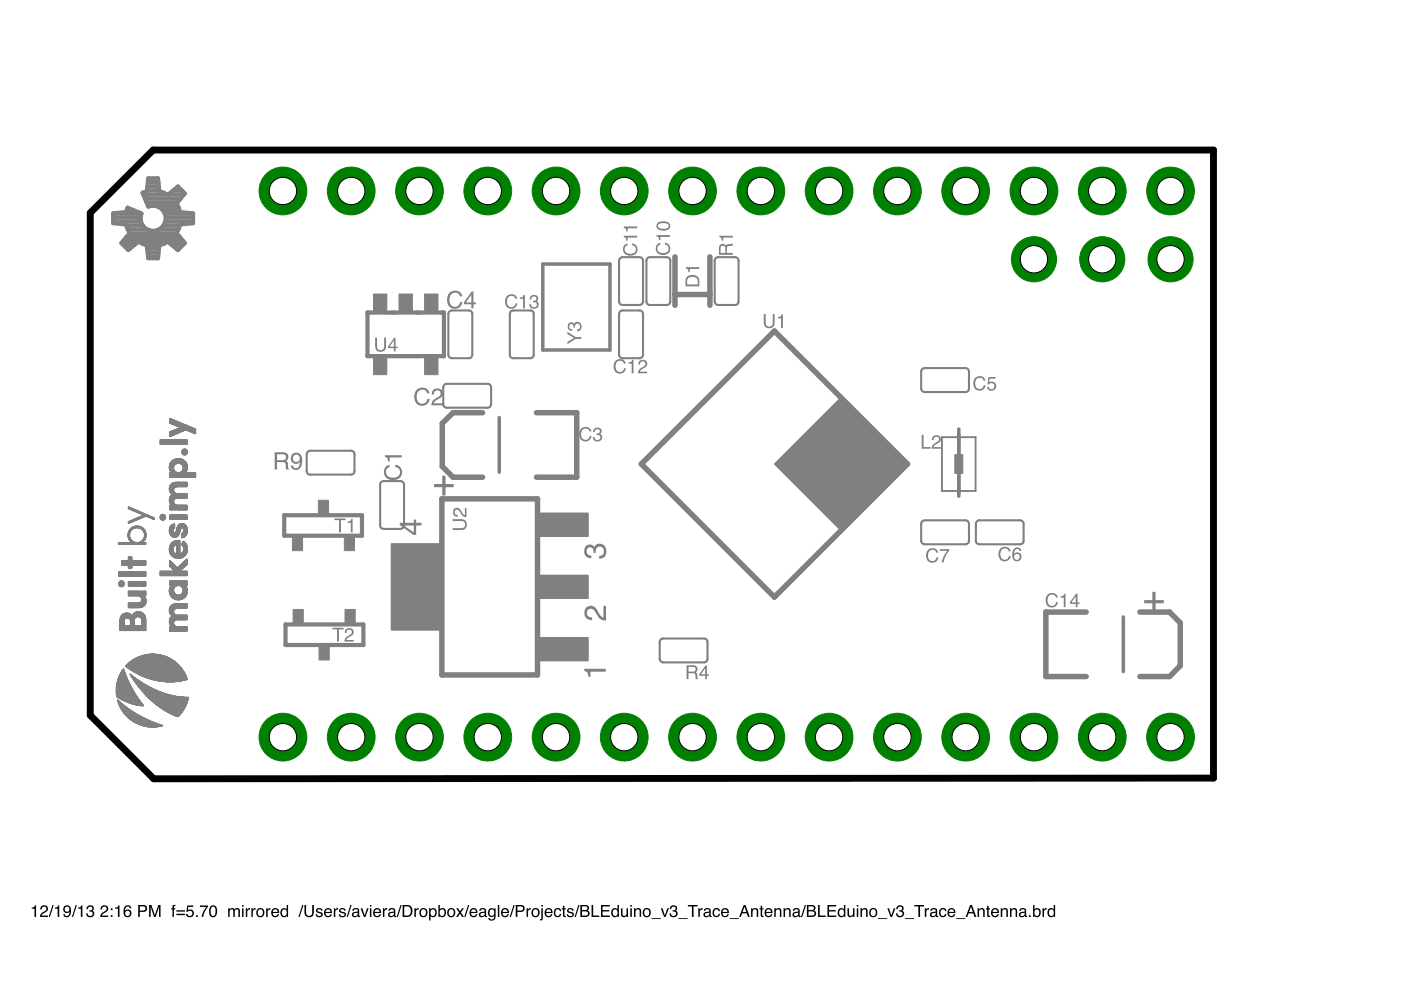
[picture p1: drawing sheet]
<svg xmlns="http://www.w3.org/2000/svg" width="297mm" height="210mm" viewBox="0 0 297 210" stroke-linecap="round" stroke-linejoin="round" font-family="sans-serif">
<path d="M6.7 192.4l.5-.1 .2-.3h.2v2.4h-.3v-1.7h-.6zM8.8 192.1a.81 .81 0 0 1 1.3 .2 .81 .81 0 0 1-.6 1.2l-.7 .6h1.4v.3h-1.7a1.39 1.39 0 0 1 1.1-1.3 .5 .5 0 0 0 .2-.6 .5 .5 0 0 0-.6-.3 .5 .5 0 0 0-.4 .6h-.3zM11.1 191.9h.3l-.8 2.5h-.3zM11.6 192.4l.5-.1 .2-.3h.3v2.4h-.4v-1.7h-.6zM13.6 192.2a.89 .89 0 0 1 1.1-.1 .89 .89 0 0 1 .4 1 1.04 1.04 0 0 1-1.3 1.3l-.4-.6h.3a.49 .49 0 0 0 .6 .4 .49 .49 0 0 0 .4-.6l.1-.3a.8 .8 0 0 1-1.2 .1 .8 .8 0 0 1 0-1.2zM13.7 192.8a.55 .55 0 0 0 1.1 0 .55 .55 0 0 0-1.1 0zM16 191.9h.3l-.8 2.5h-.3zM16.6 192.4l.4-.1 .2-.3h.3v2.4h-.4v-1.7h-.5zM18.6 192.1a.72 .72 0 0 1 1-.1 .72 .72 0 0 1 .1 1l-.1 .1a.8 .8 0 0 1 .2 1.2 .8 .8 0 0 1-1.2 .1l-.3-.7h.3a.51 .51 0 0 0 .4 .6 .51 .51 0 0 0 .6-.5 .51 .51 0 0 0-.6-.5v-.3a.45 .45 0 0 0 .6-.3 .45 .45 0 0 0-.3-.5 .45 .45 0 0 0-.6 .2l-.1 .4h-.3zM21.6 192.1a.81 .81 0 0 1 1.3 .2 .81 .81 0 0 1-.6 1.2l-.7 .6h1.3v.3h-1.7a1.39 1.39 0 0 1 1.1-1.3 .5 .5 0 0 0 .2-.6 .5 .5 0 0 0-.6-.3 .5 .5 0 0 0-.3 .6h-.3zM23.5 192.6h.4v.4h-.4zM23.5 194h.4v.4h-.4zM24.4 192.4l.5-.1 .2-.3h.2v2.4h-.3v-1.7h-.6zM26.6 192.1a.73 .73 0 0 1 .8-.2 .73 .73 0 0 1 .4 .7h-.3a.51 .51 0 0 0-.6-.4 .51 .51 0 0 0-.4 .7v.2a.82 .82 0 0 1 1.2 .2 .82 .82 0 0 1-.3 1.2 .82 .82 0 0 1-1.1-.5l-.1-1.2zM26.5 193.6a.55 .55 0 0 0 1.1 0 .55 .55 0 0 0-1.1 0zM29.3 191.9h1.1a.73 .73 0 0 1 .8 .7 .73 .73 0 0 1-.8 .7h-.8v1.1h-.3zM29.6 192.2v.9h.7a.45 .45 0 0 0 .5-.5 .45 .45 0 0 0-.5-.4zM31.6 191.9h.5l.7 2.1 .8-2.1h.4v2.5h-.3v-2.1l-.7 2.1h-.3l-.8-2.1v2.1h-.3zM36.6 192l.6-.1v.2h-.2l-.1 .2v.3h.3v.2h-.3v1.6h-.3v-1.6h-.3v-.2h.3zM37.4 193h1.8v.3h-1.8zM37.4 193.7h1.8v.3h-1.8zM39.7 192h1.3v.3h-1.1l-.1 .7a.85 .85 0 0 1 1.2 .4 .85 .85 0 0 1-.5 1.1 .85 .85 0 0 1-1.1-.7h.3a.55 .55 0 0 0 .9 .3 .55 .55 0 0 0 0-.9 .55 .55 0 0 0-.8 .1h-.3zM41.6 194h.3v.4h-.3zM42.4 192h1.7v.3l-.8 1.2-.2 .9h-.4l.2-.7 .9-1.4h-1.4zM44.7 192.1a.91 .91 0 0 1 1.1 .1 .91 .91 0 0 1 .2 1 .9 .9 0 0 1-.3 1.1 .9 .9 0 0 1-1.2-.2 1.91 1.91 0 0 1 .2-2zM44.9 192.3a1.65 1.65 0 0 0 .1 1.9h.2a1.25 1.25 0 0 0 .2-1.9zM48.4 192.6h.3v.2a.6 .6 0 0 1 1 0 .62 .62 0 0 1 .7-.2 .62 .62 0 0 1 .5 .6v1.2h-.4v-1.3a.4 .4 0 0 0-.5-.3 .4 .4 0 0 0-.2 .5v1.1h-.3v-1.2a.42 .42 0 0 0-.6-.4 .42 .42 0 0 0-.2 .6v1h-.3zM51.3 192.6h.3v1.8h-.3zM51.3 191.9h.3v.3h-.3zM52.1 192.6h.3v.3l.3-.3 .3-.1v.4a.5 .5 0 0 0-.6 .5v1h-.3zM53.3 192.6h.3v.3l.3-.3 .3-.1v.4a.5 .5 0 0 0-.6 .5v1h-.3zM54.9 192.9a.66 .66 0 0 0-.2 .9 .66 .66 0 0 0 .9 .2 .67 .67 0 0 0 .1-.9 .67 .67 0 0 0-.8-.2zM54.6 192.8a.92 .92 0 0 1 1.2 .1 .92 .92 0 0 1 0 1.2 .92 .92 0 0 1-1.2 .1l-.3-.7zM56.4 192.6h.3v.3l.4-.3 .2-.1v.4a.5 .5 0 0 0-.6 .5v1h-.3zM57.7 192.8a.85 .85 0 0 1 1.1-.2 .85 .85 0 0 1 .4 1h-1.4a.53 .53 0 0 0 .4 .6 .53 .53 0 0 0 .7-.4h.3a.9 .9 0 0 1-1.3 .6 .9 .9 0 0 1-.3-1.4zM58 193l-.2 .3h1.1l-.4-.5zM59.9 193a.64 .64 0 0 0-.1 .8 .64 .64 0 0 0 .9 .2 .64 .64 0 0 0 .1-.8 .64 .64 0 0 0-.9-.2zM59.8 192.7l.6-.1 .4 .2v-.9h.3v2.5h-.3v-.2a.8 .8 0 0 1-1.1 .1 .8 .8 0 0 1-.2-1zM64.1 191.9h.2l-.8 2.5h-.2zM64.5 191.9h.4v1.5a.65 .65 0 0 0 .6 .8 .65 .65 0 0 0 .7-.8v-1.5h.3v1.4a1.01 1.01 0 0 1-1 1.2 1.01 1.01 0 0 1-1-1.2zM67.2 192.7a.74 .74 0 0 1 1.2 .4h-.3a.39 .39 0 0 0-.4-.3 .39 .39 0 0 0-.4 .3l.2 .2a.79 .79 0 0 1 .9 .7 .8 .8 0 0 1-.8 .5 .8 .8 0 0 1-.7-.7h.3a.45 .45 0 0 0 .5 .4 .45 .45 0 0 0 .4-.4l-.1-.1a.93 .93 0 0 1-1-.8zM68.9 192.8a.85 .85 0 0 1 1.1-.2 .85 .85 0 0 1 .4 1h-1.4a.53 .53 0 0 0 .4 .6 .53 .53 0 0 0 .7-.4h.3a.9 .9 0 0 1-1.3 .6 .9 .9 0 0 1-.3-1.4zM69.2 193l-.2 .3h1.1l-.4-.5zM70.8 192.6h.3v.3l.3-.3 .3-.1v.4a.5 .5 0 0 0-.6 .5v1h-.3zM72.1 192.7a.74 .74 0 0 1 1.2 .4h-.3a.39 .39 0 0 0-.4-.3 .39 .39 0 0 0-.4 .3l.2 .2a.79 .79 0 0 1 .9 .7 .8 .8 0 0 1-.8 .5 .8 .8 0 0 1-.7-.7h.3a.45 .45 0 0 0 .5 .4 .45 .45 0 0 0 .4-.4l-.1-.1a.93 .93 0 0 1-1-.8zM74.3 191.9h.3l-.9 2.5h-.2zM75 193.8a.44 .44 0 0 0 .5 .4 .44 .44 0 0 0 .3-.7zM74.8 192.8a.8 .8 0 0 1 1.4 .2v1.1l.2 .1v.2h-.4l-.1-.2a.63 .63 0 0 1-1 .2 .63 .63 0 0 1 0-1l.9-.2a.42 .42 0 0 0-.4-.4 .42 .42 0 0 0-.4 .3h-.3zM76.5 192.6h.3l.5 1.5 .5-1.5h.4l-.7 1.8h-.4zM78.4 192.6h.3v1.8h-.3zM78.4 191.9h.3v.3h-.3zM79.4 192.8a.85 .85 0 0 1 1-.2 .85 .85 0 0 1 .4 1h-1.4a.53 .53 0 0 0 .4 .6 .53 .53 0 0 0 .7-.4h.3a.9 .9 0 0 1-1.3 .6 .9 .9 0 0 1-.3-1.4zM79.6 193l-.1 .3h1l-.4-.5zM81.2 192.6h.3v.3l.3-.3 .3-.1v.4a.5 .5 0 0 0-.6 .5v1h-.3zM82.6 193.8a.44 .44 0 0 0 .6 .4 .44 .44 0 0 0 .2-.7zM82.5 192.8a.8 .8 0 0 1 1.3 .2v1.1l.2 .1v.2h-.3l-.2-.2a.63 .63 0 0 1-.9 .2 .63 .63 0 0 1-.1-1l1-.2a.42 .42 0 0 0-.4-.4 .42 .42 0 0 0-.4 .3h-.3zM84.9 191.9h.3l-.8 2.5h-.3zM85.7 192.2v1.9h.6a.99 .99 0 0 0 .8-1 .99 .99 0 0 0-.8-.9zM85.4 191.9h1a1.29 1.29 0 0 1 1.1 1.2 1.29 1.29 0 0 1-1.1 1.3h-1zM87.9 192.6h.3v.3l.3-.3 .3-.1v.4a.5 .5 0 0 0-.6 .5v1h-.3zM89.5 192.9a.66 .66 0 0 0-.3 .9 .66 .66 0 0 0 1 .2 .67 .67 0 0 0 .1-.9 .67 .67 0 0 0-.8-.2zM89.1 192.8a.92 .92 0 0 1 1.3 .1 .92 .92 0 0 1 0 1.2 .92 .92 0 0 1-1.3 .1l-.2-.7zM91.4 192.9a.71 .71 0 0 0-.1 .8 .71 .71 0 0 0 .7 .5 .72 .72 0 0 0 .3-.9 .72 .72 0 0 0-.7-.5zM91 192.6h.3v.2a.75 .75 0 0 1 .9-.2 .75 .75 0 0 1 .4 .9 .78 .78 0 0 1-.3 .9 .78 .78 0 0 1-1-.2v1h-.3zM92.9 191.9h.3v.9a.81 .81 0 0 1 1.1-.1 .81 .81 0 0 1 .2 1 .73 .73 0 0 1-.5 .7 .73 .73 0 0 1-.8-.2v.2h-.3zM93.4 193a.64 .64 0 0 0-.2 .8 .64 .64 0 0 0 .9 .2 .65 .65 0 0 0 .1-.8 .65 .65 0 0 0-.8-.2zM95.4 192.9a.66 .66 0 0 0-.3 .9 .66 .66 0 0 0 1 .2 .67 .67 0 0 0 .1-.9 .67 .67 0 0 0-.8-.2zM95 192.8a.92 .92 0 0 1 1.3 .1 .92 .92 0 0 1 0 1.2 .92 .92 0 0 1-1.3 .1l-.2-.7zM96.7 192.6h.4l.4 .6 .5-.6h.4l-.7 .9 .7 .9h-.4l-.5-.7-.4 .7h-.4l.6-.9zM99.2 191.9h.3l-.8 2.5h-.3zM99.8 192.8a.85 .85 0 0 1 1-.2 .85 .85 0 0 1 .4 1h-1.3a.53 .53 0 0 0 .4 .6 .53 .53 0 0 0 .6-.4h.3a.9 .9 0 0 1-1.3 .6 .9 .9 0 0 1-.3-1.4zM100 193l-.1 .3h1l-.3-.5zM101.9 193.8a.44 .44 0 0 0 .6 .4 .44 .44 0 0 0 .2-.7zM101.7 192.8a.8 .8 0 0 1 1.4 .2v1.1l.2 .1v.2h-.4l-.1-.2a.63 .63 0 0 1-1 .2 .63 .63 0 0 1 0-1l.9-.2a.42 .42 0 0 0-.3-.4 .42 .42 0 0 0-.5 .3h-.3zM103.7 192.8l.5-.3 .6 .3v-.2h.3v1.7a.81 .81 0 0 1-.6 .9 .81 .81 0 0 1-1-.6h.3a.53 .53 0 0 0 .7 .3 .53 .53 0 0 0 .3-.7 .8 .8 0 0 1-1.1 .1 .8 .8 0 0 1-.2-1.1zM103.9 192.9a.65 .65 0 0 0-.1 .9 .65 .65 0 0 0 .8 .3 .64 .64 0 0 0 .2-.9 .64 .64 0 0 0-.9-.3zM105.6 191.9h.3v2.5h-.3zM106.5 192.8a.85 .85 0 0 1 1-.2 .85 .85 0 0 1 .4 1h-1.3a.53 .53 0 0 0 .4 .6 .53 .53 0 0 0 .6-.4h.3a.9 .9 0 0 1-1.3 .6 .9 .9 0 0 1-.3-1.4zM106.7 193l-.1 .3h1l-.3-.5zM108.9 191.9h.2l-.8 2.5h-.2zM109.4 191.9h1.1a.73 .73 0 0 1 .7 .7 .73 .73 0 0 1-.7 .7h-.8v1.1h-.3zM109.7 192.2v.9h.7a.45 .45 0 0 0 .5-.5 .45 .45 0 0 0-.5-.4zM111.6 192.6h.3v.3l.4-.3 .2-.1v.4a.5 .5 0 0 0-.5 .5v1h-.4zM113.2 192.9a.66 .66 0 0 0-.2 .9 .66 .66 0 0 0 1 .2 .67 .67 0 0 0 .1-.9 .67 .67 0 0 0-.9-.2zM112.9 192.8a.92 .92 0 0 1 1.3 .1 .92 .92 0 0 1 0 1.2 .92 .92 0 0 1-1.3 .1l-.2-.7zM114.8 191.9h.3v.3h-.3zM114.8 192.6h.3v2.1a.47 .47 0 0 1-.6 .5v-.3l.3-.1zM115.7 192.8a.85 .85 0 0 1 1-.2 .85 .85 0 0 1 .4 1h-1.3a.53 .53 0 0 0 .4 .6 .53 .53 0 0 0 .6-.4h.3a.9 .9 0 0 1-1.3 .6 .9 .9 0 0 1-.2-1.4zM116 193l-.2 .3h1l-.3-.5zM117.6 192.8a.76 .76 0 0 1 .8-.3 .76 .76 0 0 1 .6 .7h-.3a.51 .51 0 0 0-.7-.4 .51 .51 0 0 0-.3 .7 .49 .49 0 0 0 .4 .7 .49 .49 0 0 0 .6-.4h.3a.83 .83 0 0 1-1.1 .6 .83 .83 0 0 1-.5-1.2zM119.4 192.1h.3v.5h.3v.2h-.3v1.2l.3 .2v.2a.44 .44 0 0 1-.6-.4v-1.2h-.3v-.2h.3zM120.4 192.7a.74 .74 0 0 1 1.2 .4h-.3a.39 .39 0 0 0-.4-.3 .39 .39 0 0 0-.3 .3l.1 .2a.79 .79 0 0 1 1 .7 .8 .8 0 0 1-.9 .5 .8 .8 0 0 1-.6-.7h.3a.45 .45 0 0 0 .4 .4 .45 .45 0 0 0 .5-.4l-.1-.1a.93 .93 0 0 1-1.1-.8zM122.6 191.9h.3l-.8 2.5h-.3zM123.4 192.2v.8h.6a.41 .41 0 0 0 .5-.4 .41 .41 0 0 0-.5-.4zM123.4 193.2v.9h.7a.46 .46 0 0 0 .6-.5 .46 .46 0 0 0-.6-.4zM123.1 191.9h1a.63 .63 0 0 1 .8 .4 .63 .63 0 0 1-.3 .8 .72 .72 0 0 1 .4 .8 .72 .72 0 0 1-.9 .5h-1zM125.4 191.9h.4v2.2h1.3v.3h-1.7zM127.4 191.9h1.9v.3h-1.5v.8h1.4v.3h-1.4v.8h1.5v.3h-1.9zM130 193a.64 .64 0 0 0-.1 .8 .64 .64 0 0 0 .9 .2 .64 .64 0 0 0 .1-.8 .64 .64 0 0 0-.9-.2zM129.9 192.7l.7-.1 .3 .2v-.9h.3v2.5h-.3v-.2a.8 .8 0 0 1-1 .1 .8 .8 0 0 1-.3-1zM131.7 192.6h.3v1.2a.47 .47 0 0 0 .6 .4 .47 .47 0 0 0 .2-.7v-.9h.4v1.8h-.3v-.3a.64 .64 0 0 1-.8 .3 .64 .64 0 0 1-.4-.6zM133.6 192.6h.4v1.8h-.4zM133.6 191.9h.4v.3h-.4zM134.4 192.6h.3v.2a.66 .66 0 0 1 .8-.2 .66 .66 0 0 1 .4 .6v1.2h-.3v-1.1a.46 .46 0 0 0-.5-.5 .46 .46 0 0 0-.4 .6v1h-.3zM136.8 192.9a.66 .66 0 0 0-.2 .9 .66 .66 0 0 0 .9 .2 .67 .67 0 0 0 .1-.9 .67 .67 0 0 0-.8-.2zM136.5 192.8a.92 .92 0 0 1 1.2 .1 .92 .92 0 0 1 0 1.2 .92 .92 0 0 1-1.2 .1l-.2-.7zM138.1 194.7h2v.2h-2zM140.1 192.6h.4l.5 1.5 .5-1.5h.3l-.7 1.8h-.3zM142.3 192.1a.72 .72 0 0 1 1-.1 .72 .72 0 0 1 .1 1l-.1 .1a.8 .8 0 0 1 .2 1.2 .8 .8 0 0 1-1.2 .1l-.4-.7h.4a.51 .51 0 0 0 .4 .6 .51 .51 0 0 0 .6-.5 .51 .51 0 0 0-.6-.5v-.3a.45 .45 0 0 0 .5-.3 .45 .45 0 0 0-.2-.5 .45 .45 0 0 0-.6 .2l-.1 .4h-.3zM143.8 194.7h2v.2h-2zM145.8 191.9h2.1v.3h-.8v2.2h-.4v-2.2h-.9zM148.1 192.6h.3v.3l.3-.3 .3-.1v.4a.5 .5 0 0 0-.6 .5v1h-.3zM149.5 193.8a.44 .44 0 0 0 .6 .4 .44 .44 0 0 0 .2-.7zM149.3 192.8a.8 .8 0 0 1 1.4 .2v1.1l.2 .1v.2h-.4l-.1-.2a.63 .63 0 0 1-1 .2 .63 .63 0 0 1 0-1l1-.2a.42 .42 0 0 0-.4-.4 .42 .42 0 0 0-.5 .3h-.3zM151.3 192.8a.76 .76 0 0 1 .8-.3 .76 .76 0 0 1 .5 .7h-.3a.51 .51 0 0 0-.6-.4 .51 .51 0 0 0-.3 .7 .49 .49 0 0 0 .4 .7 .49 .49 0 0 0 .5-.4h.3a.83 .83 0 0 1-1 .6 .83 .83 0 0 1-.5-1.2zM153.1 192.8a.85 .85 0 0 1 1-.2 .85 .85 0 0 1 .4 1h-1.3a.53 .53 0 0 0 .4 .6 .53 .53 0 0 0 .6-.4h.3a.9 .9 0 0 1-1.3 .6 .9 .9 0 0 1-.2-1.4zM153.4 193l-.2 .3h1l-.3-.5zM154.7 194.7h2v.2h-2zM157.9 192.3l-.5 1.1h.8zM157.7 191.9h.4l.9 2.5h-.4l-.3-.7h-1l-.2 .7h-.4zM159.2 192.6h.3v.2a.66 .66 0 0 1 .8-.2 .66 .66 0 0 1 .5 .6v1.2h-.4v-1.1a.46 .46 0 0 0-.5-.5 .46 .46 0 0 0-.3 .6v1h-.4zM161.3 192.1h.3v.5h.3v.2h-.3v1.2l.3 .2v.2a.44 .44 0 0 1-.6-.4v-1.2h-.3v-.2h.3zM162.3 192.8a.85 .85 0 0 1 1.1-.2 .85 .85 0 0 1 .4 1h-1.4a.53 .53 0 0 0 .4 .6 .53 .53 0 0 0 .7-.4h.3a.9 .9 0 0 1-1.3 .6 .9 .9 0 0 1-.3-1.4zM162.6 193l-.2 .3h1.1l-.4-.5zM164.2 192.6h.3v.2a.66 .66 0 0 1 .7-.2 .66 .66 0 0 1 .5 .6v1.2h-.3v-1.1a.46 .46 0 0 0-.6-.5 .46 .46 0 0 0-.3 .6v1h-.3zM166.1 192.6h.3v.2a.66 .66 0 0 1 .8-.2 .66 .66 0 0 1 .4 .6v1.2h-.3v-1.1a.46 .46 0 0 0-.5-.5 .46 .46 0 0 0-.4 .6v1h-.3zM168.4 193.8a.44 .44 0 0 0 .5 .4 .44 .44 0 0 0 .3-.7zM168.2 192.8a.8 .8 0 0 1 1.4 .2v1.1l.2 .1v.2h-.4l-.1-.2a.63 .63 0 0 1-1 .2 .63 .63 0 0 1 0-1l.9-.2a.42 .42 0 0 0-.4-.4 .42 .42 0 0 0-.4 .3h-.3zM170.6 191.9h.3l-.8 2.5h-.3zM171.4 192.2v.8h.6a.41 .41 0 0 0 .6-.4 .41 .41 0 0 0-.6-.4zM171.4 193.2v.9h.8a.46 .46 0 0 0 .5-.5 .46 .46 0 0 0-.6-.4zM171.1 191.9h1.1a.63 .63 0 0 1 .7 .4 .63 .63 0 0 1-.3 .8 .72 .72 0 0 1 .4 .8 .72 .72 0 0 1-.9 .5h-1zM173.4 191.9h.4v2.2h1.3v.3h-1.7zM175.4 191.9h1.9v.3h-1.5v.8h1.4v.3h-1.4v.8h1.5v.3h-1.9zM178.1 193a.64 .64 0 0 0-.1 .8 .64 .64 0 0 0 .8 .2 .64 .64 0 0 0 .1-.8 .64 .64 0 0 0-.8-.2zM178 192.7l.6-.1 .3 .2v-.9h.3v2.5h-.2v-.2a.8 .8 0 0 1-1.1 .1 .8 .8 0 0 1-.3-1zM179.7 192.6h.3v1.2a.47 .47 0 0 0 .6 .4 .47 .47 0 0 0 .3-.7v-.9h.3v1.8h-.3v-.3a.64 .64 0 0 1-.7 .3 .64 .64 0 0 1-.5-.6zM181.7 192.6h.3v1.8h-.3zM181.7 191.9h.3v.3h-.3zM182.4 192.6h.3v.2a.66 .66 0 0 1 .8-.2 .66 .66 0 0 1 .4 .6v1.2h-.3v-1.1a.46 .46 0 0 0-.5-.5 .46 .46 0 0 0-.3 .6v1h-.4zM184.8 192.9a.66 .66 0 0 0-.2 .9 .66 .66 0 0 0 1 .2 .67 .67 0 0 0 .1-.9 .67 .67 0 0 0-.9-.2zM184.5 192.8a.92 .92 0 0 1 1.3 .1 .92 .92 0 0 1 0 1.2 .92 .92 0 0 1-1.3 .1l-.2-.7zM186.1 194.7h2v.2h-2zM188.1 192.6h.4l.5 1.5 .5-1.5h.3l-.7 1.8h-.3zM190.3 192.1a.72 .72 0 0 1 1-.1 .72 .72 0 0 1 .1 1l-.1 .1a.8 .8 0 0 1 .2 1.2 .8 .8 0 0 1-1.2 .1l-.3-.7h.3a.51 .51 0 0 0 .4 .6 .51 .51 0 0 0 .6-.5 .51 .51 0 0 0-.6-.5v-.3a.45 .45 0 0 0 .5-.3 .45 .45 0 0 0-.2-.5 .45 .45 0 0 0-.6 .2l-.1 .4h-.3zM191.8 194.7h2v.2h-2zM193.9 191.9h2v.3h-.8v2.2h-.4v-2.2h-.8zM196.1 192.6h.3v.3l.3-.3 .3-.1v.4a.5 .5 0 0 0-.6 .5v1h-.3zM197.5 193.8a.44 .44 0 0 0 .6 .4 .44 .44 0 0 0 .2-.7zM197.4 192.8a.8 .8 0 0 1 1.3 .2v1.1l.2 .1v.2h-.3l-.2-.2a.63 .63 0 0 1-1 .2 .63 .63 0 0 1 0-1l1-.2a.42 .42 0 0 0-.4-.4 .42 .42 0 0 0-.5 .3h-.2zM199.3 192.8a.76 .76 0 0 1 .8-.3 .76 .76 0 0 1 .6 .7h-.3a.51 .51 0 0 0-.7-.4 .51 .51 0 0 0-.3 .7 .49 .49 0 0 0 .4 .7 .49 .49 0 0 0 .6-.4h.3a.83 .83 0 0 1-1.1 .6 .83 .83 0 0 1-.5-1.2zM201.1 192.8a.85 .85 0 0 1 1-.2 .85 .85 0 0 1 .5 1h-1.4a.53 .53 0 0 0 .4 .6 .53 .53 0 0 0 .6-.4h.3a.9 .9 0 0 1-1.3 .6 .9 .9 0 0 1-.2-1.4zM201.4 193l-.2 .3h1l-.3-.5zM202.7 194.7h2v.2h-2zM205.9 192.3l-.4 1.1h.8zM205.7 191.9h.4l.9 2.5h-.4l-.2-.7h-1l-.3 .7h-.4zM207.3 192.6h.3v.2a.66 .66 0 0 1 .7-.2 .66 .66 0 0 1 .5 .6v1.2h-.3v-1.1a.46 .46 0 0 0-.6-.5 .46 .46 0 0 0-.3 .6v1h-.3zM209.3 192.1h.3v.5h.3v.2h-.3v1.2l.3 .2v.2a.44 .44 0 0 1-.6-.4v-1.2h-.3v-.2h.3zM210.4 192.8a.85 .85 0 0 1 1-.2 .85 .85 0 0 1 .4 1h-1.4a.53 .53 0 0 0 .4 .6 .53 .53 0 0 0 .7-.4h.3a.9 .9 0 0 1-1.3 .6 .9 .9 0 0 1-.3-1.4zM210.6 193l-.1 .3h1l-.4-.5zM212.2 192.6h.3v.2a.66 .66 0 0 1 .7-.2 .66 .66 0 0 1 .5 .6v1.2h-.3v-1.1a.46 .46 0 0 0-.6-.5 .46 .46 0 0 0-.3 .6v1h-.3zM214.1 192.6h.3v.2a.66 .66 0 0 1 .8-.2 .66 .66 0 0 1 .5 .6v1.2h-.4v-1.1a.46 .46 0 0 0-.5-.5 .46 .46 0 0 0-.3 .6v1h-.4zM216.4 193.8a.44 .44 0 0 0 .6 .4 .44 .44 0 0 0 .2-.7zM216.2 192.8a.8 .8 0 0 1 1.4 .2v1.1l.2 .1v.2h-.4l-.1-.2a.63 .63 0 0 1-1 .2 .63 .63 0 0 1 0-1l.9-.2a.42 .42 0 0 0-.3-.4 .42 .42 0 0 0-.5 .3h-.3zM218.2 194h.3v.4h-.3zM219 191.9h.3v.9a.81 .81 0 0 1 1.1-.1 .81 .81 0 0 1 .2 1 .73 .73 0 0 1-.5 .7 .73 .73 0 0 1-.8-.2v.2h-.3zM219.5 193a.64 .64 0 0 0-.2 .8 .64 .64 0 0 0 .9 .2 .65 .65 0 0 0 .1-.8 .65 .65 0 0 0-.8-.2zM221 192.6h.3v.3l.4-.3 .2-.1v.4a.5 .5 0 0 0-.6 .5v1h-.3zM222.5 193a.64 .64 0 0 0-.1 .8 .64 .64 0 0 0 .9 .2 .64 .64 0 0 0 .1-.8 .64 .64 0 0 0-.9-.2zM222.4 192.7l.7-.1 .3 .2v-.9h.3v2.5h-.3v-.2a.8 .8 0 0 1-1 .1 .8 .8 0 0 1-.3-1z" fill-rule="evenodd" fill="#000"/>
<circle cx="248.2" cy="156.3" r="5.1" fill="#008000" stroke="#008000" stroke-width=".21"/>
<circle cx="248.2" cy="156.3" r="2.9" fill="#fff" stroke="#000" stroke-width=".21"/>
<circle cx="233.7" cy="156.3" r="5.1" fill="#008000" stroke="#008000" stroke-width=".21"/>
<circle cx="233.7" cy="156.3" r="2.9" fill="#fff" stroke="#000" stroke-width=".21"/>
<circle cx="219.2" cy="156.3" r="5.1" fill="#008000" stroke="#008000" stroke-width=".21"/>
<circle cx="219.2" cy="156.3" r="2.9" fill="#fff" stroke="#000" stroke-width=".21"/>
<circle cx="204.7" cy="156.3" r="5.1" fill="#008000" stroke="#008000" stroke-width=".21"/>
<circle cx="204.7" cy="156.3" r="2.9" fill="#fff" stroke="#000" stroke-width=".21"/>
<circle cx="190.3" cy="156.3" r="5.1" fill="#008000" stroke="#008000" stroke-width=".21"/>
<circle cx="190.3" cy="156.3" r="2.9" fill="#fff" stroke="#000" stroke-width=".21"/>
<circle cx="175.8" cy="156.3" r="5.1" fill="#008000" stroke="#008000" stroke-width=".21"/>
<circle cx="175.8" cy="156.3" r="2.9" fill="#fff" stroke="#000" stroke-width=".21"/>
<circle cx="161.3" cy="156.3" r="5.1" fill="#008000" stroke="#008000" stroke-width=".21"/>
<circle cx="161.3" cy="156.3" r="2.9" fill="#fff" stroke="#000" stroke-width=".21"/>
<circle cx="146.8" cy="156.3" r="5.1" fill="#008000" stroke="#008000" stroke-width=".21"/>
<circle cx="146.8" cy="156.3" r="2.9" fill="#fff" stroke="#000" stroke-width=".21"/>
<circle cx="132.4" cy="156.3" r="5.1" fill="#008000" stroke="#008000" stroke-width=".21"/>
<circle cx="132.4" cy="156.3" r="2.9" fill="#fff" stroke="#000" stroke-width=".21"/>
<circle cx="117.9" cy="156.3" r="5.1" fill="#008000" stroke="#008000" stroke-width=".21"/>
<circle cx="117.9" cy="156.3" r="2.9" fill="#fff" stroke="#000" stroke-width=".21"/>
<circle cx="103.4" cy="156.3" r="5.1" fill="#008000" stroke="#008000" stroke-width=".21"/>
<circle cx="103.4" cy="156.3" r="2.9" fill="#fff" stroke="#000" stroke-width=".21"/>
<circle cx="88.9" cy="156.3" r="5.1" fill="#008000" stroke="#008000" stroke-width=".21"/>
<circle cx="88.9" cy="156.3" r="2.9" fill="#fff" stroke="#000" stroke-width=".21"/>
<circle cx="74.5" cy="156.3" r="5.1" fill="#008000" stroke="#008000" stroke-width=".21"/>
<circle cx="74.5" cy="156.3" r="2.9" fill="#fff" stroke="#000" stroke-width=".21"/>
<circle cx="60" cy="156.3" r="5.1" fill="#008000" stroke="#008000" stroke-width=".21"/>
<circle cx="60" cy="156.3" r="2.9" fill="#fff" stroke="#000" stroke-width=".21"/>
<circle cx="248.2" cy="40.5" r="5.1" fill="#008000" stroke="#008000" stroke-width=".21"/>
<circle cx="248.2" cy="40.5" r="2.9" fill="#fff" stroke="#000" stroke-width=".21"/>
<circle cx="233.7" cy="40.5" r="5.1" fill="#008000" stroke="#008000" stroke-width=".21"/>
<circle cx="233.7" cy="40.5" r="2.9" fill="#fff" stroke="#000" stroke-width=".21"/>
<circle cx="219.2" cy="40.5" r="5.1" fill="#008000" stroke="#008000" stroke-width=".21"/>
<circle cx="219.2" cy="40.5" r="2.9" fill="#fff" stroke="#000" stroke-width=".21"/>
<circle cx="204.7" cy="40.5" r="5.1" fill="#008000" stroke="#008000" stroke-width=".21"/>
<circle cx="204.7" cy="40.5" r="2.9" fill="#fff" stroke="#000" stroke-width=".21"/>
<circle cx="190.3" cy="40.5" r="5.1" fill="#008000" stroke="#008000" stroke-width=".21"/>
<circle cx="190.3" cy="40.5" r="2.9" fill="#fff" stroke="#000" stroke-width=".21"/>
<circle cx="175.8" cy="40.5" r="5.1" fill="#008000" stroke="#008000" stroke-width=".21"/>
<circle cx="175.8" cy="40.5" r="2.9" fill="#fff" stroke="#000" stroke-width=".21"/>
<circle cx="161.3" cy="40.5" r="5.1" fill="#008000" stroke="#008000" stroke-width=".21"/>
<circle cx="161.3" cy="40.5" r="2.9" fill="#fff" stroke="#000" stroke-width=".21"/>
<circle cx="146.8" cy="40.5" r="5.1" fill="#008000" stroke="#008000" stroke-width=".21"/>
<circle cx="146.8" cy="40.5" r="2.9" fill="#fff" stroke="#000" stroke-width=".21"/>
<circle cx="132.4" cy="40.5" r="5.1" fill="#008000" stroke="#008000" stroke-width=".21"/>
<circle cx="132.4" cy="40.5" r="2.9" fill="#fff" stroke="#000" stroke-width=".21"/>
<circle cx="117.9" cy="40.5" r="5.1" fill="#008000" stroke="#008000" stroke-width=".21"/>
<circle cx="117.9" cy="40.5" r="2.9" fill="#fff" stroke="#000" stroke-width=".21"/>
<circle cx="103.4" cy="40.5" r="5.1" fill="#008000" stroke="#008000" stroke-width=".21"/>
<circle cx="103.4" cy="40.5" r="2.9" fill="#fff" stroke="#000" stroke-width=".21"/>
<circle cx="88.9" cy="40.5" r="5.1" fill="#008000" stroke="#008000" stroke-width=".21"/>
<circle cx="88.9" cy="40.5" r="2.9" fill="#fff" stroke="#000" stroke-width=".21"/>
<circle cx="74.5" cy="40.5" r="5.1" fill="#008000" stroke="#008000" stroke-width=".21"/>
<circle cx="74.5" cy="40.5" r="2.9" fill="#fff" stroke="#000" stroke-width=".21"/>
<circle cx="60" cy="40.5" r="5.1" fill="#008000" stroke="#008000" stroke-width=".21"/>
<circle cx="60" cy="40.5" r="2.9" fill="#fff" stroke="#000" stroke-width=".21"/>
<circle cx="248.2" cy="55" r="4.8" fill="#008000" stroke="#008000" stroke-width=".21"/>
<circle cx="248.2" cy="55" r="2.9" fill="#fff" stroke="#000" stroke-width=".21"/>
<circle cx="233.7" cy="55" r="4.8" fill="#008000" stroke="#008000" stroke-width=".21"/>
<circle cx="233.7" cy="55" r="2.9" fill="#fff" stroke="#000" stroke-width=".21"/>
<circle cx="219.2" cy="55" r="4.8" fill="#008000" stroke="#008000" stroke-width=".21"/>
<circle cx="219.2" cy="55" r="2.9" fill="#fff" stroke="#000" stroke-width=".21"/>
<g fill="none" stroke="#808080" stroke-width=".44">
<path d="M131.6 54.7l.4-.2h3.6l.4 .2 .3 .3v8.9l-.1 .5-.4 .2-3.8 .1-.4-.2-.3-.3v-9zM137.2 54.8l.6-.3h3.6l.6 .3 .1 .4v8.7l-.1 .5-.4 .2-3.8 .1-.4-.2-.3-.3v-9zM151.7 54.8l.6-.3h3.6l.4 .2 .2 .3 .1 8.9-.2 .5-.3 .2-3.8 .1-.5-.2-.2-.3-.1-9zM95.2 66.1l.6-.3h3.6l.4 .2 .3 .3v8.9l-.1 .4-.4 .3h-4l-.5-.4v-9zM108.2 66.1l.6-.3h3.6l.5 .2 .2 .3 .1 8.9-.2 .4-.3 .3h-3.9l-.6-.3-.1-.4v-8.7zM131.6 66l.4-.2h3.6l.4 .2 .3 .3v8.9l-.1 .4-.4 .3h-4l-.5-.4v-9zM195.5 78.4l.5-.4 9 .1 .3 .3 .1 .4v3.6l-.1 .4-.6 .3h-8.9l-.3-.3-.2-.4v-3.6zM65.3 95.7l.5-.1h8.6l.5 .1 .3 .6v3.6l-.2 .4-.6 .3h-8.9l-.3-.3-.2-.4v-3.6zM94.3 81.5l.4-.1h8.9l.4 .3 .1 .4v3.8l-.3 .4-.4 .1h-8.7l-.4-.1-.3-.6v-3.6zM80.7 102.3l.6-.3h3.6l.5 .2 .2 .3 .1 8.9-.2 .4-.3 .3h-3.9l-.4-.1-.3-.4v-8.9zM195.5 110.6l.5-.3 9 .1 .3 .2 .1 .5v3.6l-.1 .4-.6 .3h-8.9l-.3-.3-.2-.4v-3.6zM207 110.6l.6-.3 8.9 .1 .5 .4v4.1l-.3 .4-.4 .1h-8.9l-.4-.3-.1-.4v-3.6z"/>
<path d="M140.2 135.5l.4-.1h8.9l.4 .3 .1 .4v3.8l-.3 .4-.4 .1h-8.9l-.4-.3-.1-.4v-3.6z"/>
</g>
<path d="M115.1 56h14.2v18.2h-14.2zM105.9 88.5v11.6M203.3 91v14.2M238.2 130.8v11.6" fill="none" stroke="#808080" stroke-width=".74"/>
<path d="M199.7 92.7v11.4M206.8 92.7v11.4" fill="none" stroke="#808080" stroke-width=".4"/>
<path d="M202.4 96.4h1.7v4h-1.7z" fill="#808080" stroke="#808080" stroke-width=".21"/>
<path d="M78.4 66.3h-.5v9.2h.5M83 75.5h6M83 66.3h.6M88.5 66.3h.5M93.6 66.3h.5v9.2h-.5M60.5 132.4h16.5v4.4h-16.5z" fill="none" stroke="#808080" stroke-width=".89"/>
<path d="M102.3 87.5h-6.2l-2.3 2.3v9.1l2.3 2.3h6.2M113.7 87.5h8.6v13.7h-8.6M93.7 105.8h20.3v37.3h-20.3zM230.3 129.8h-8.6v13.6h8.6M241.7 129.8h6.3l2.2 2.2v9.2l-2.2 2.2h-6.3" fill="none" stroke="#808080" stroke-width="1.2"/>
<g fill="#808080">
<path d="M124.2 115.8a1.1 1.1 0 0 1 1.8 .2 1.36 1.36 0 0 1 1.7-.6 1.36 1.36 0 0 1 .9 1.5 1.41 1.41 0 0 1-1.6 1.6v-.6a.95 .95 0 0 0 1-1.3 .95 .95 0 0 0-1.5-.4l-.2 1h-.5a.81 .81 0 0 0-.3-1 .81 .81 0 0 0-1.1 .2 .81 .81 0 0 0 .2 1.1l.8 .3v.6a1.51 1.51 0 0 1-1.5-.9 1.51 1.51 0 0 1 .3-1.7z" fill-rule="evenodd"/>
<path d="M85.7 111.4l2 1.5v-1.5zM84.8 110.8h2.9v-.6h.5v.6h1.2v.6h-1.2v2h-.5l-2.9-2.1z" fill-rule="evenodd"/>
<path d="M123.9 141.8h4.5v.6h-3.2v1.1h-.4l-.2-.9-.7-.3z" fill-rule="evenodd"/>
<path d="M124.3 128.8a1.5 1.5 0 0 1 2.5 .8l.5 1 .6 .4v-2.5h.6v3.1a2.23 2.23 0 0 1-2.2-1.7 .94 .94 0 0 0-1.1-.8 .94 .94 0 0 0-.7 1.1l.4 .6 .6 .1v.6a1.56 1.56 0 0 1-1.5-.9 1.56 1.56 0 0 1 .3-1.8z" fill-rule="evenodd"/>
</g>
<path d="M77.9 66.3h16.2M77.9 75.5h16.2M60.3 109.2h16.5v4.4h-16.5z" fill="none" stroke="#808080" stroke-width=".89"/>
<path d="M143.1 54.5v10.2M150.5 54.5v10.2M143.1 62.4h7.4M136 98.4l28.2-28.2 28.2 28.2-28.2 28.2z" fill="none" stroke="#808080" stroke-width="1.2"/>
<g fill="#808080" stroke="#808080" stroke-width=".21">
<path d="M41.4 100.2l.1 1z"/>
<path d="M41.4 91l.1 1z"/>
<path d="M41.4 100.2v1z"/>
<path d="M41.4 91v1z"/>
<path d="M41.4 90.9v1z"/>
<path d="M41.3 100.2l.1 1z"/>
<path d="M41.3 90.9l.1 1z"/>
<path d="M41.3 100.2v1z"/>
<path d="M41.3 90.9v1z"/>
<path d="M41.2 100.2l.1 1z"/>
<path d="M41.2 90.9l.1 1z"/>
<path d="M41.2 100.2v1z"/>
<path d="M41.2 90.9v1z"/>
<path d="M41.1 100.2l.1 1z"/>
<path d="M41.1 90.8l.1 1.1z"/>
<path d="M41.1 100.2v1z"/>
<path d="M41.1 90.8v1.1z"/>
<path d="M41.1 90.8v1z"/>
<path d="M41 100.2l.1 1z"/>
<path d="M41 90.8l.1 1z"/>
<path d="M41 100.2v1z"/>
<path d="M41 90.8v1z"/>
<path d="M40.9 100.2l.1 1z"/>
<path d="M40.9 90.8l.1 1z"/>
<path d="M40.9 100.2v1z"/>
<path d="M40.9 90.7v1.1z"/>
<path d="M40.8 100.2l.1 1z"/>
<path d="M40.8 90.7l.1 1.1z"/>
<path d="M40.8 90.7l.1 1z"/>
<path d="M40.8 100.2v1z"/>
<path d="M40.8 90.7v1z"/>
<path d="M40.7 100.2l.1 1z"/>
<path d="M40.7 90.7l.1 1z"/>
<path d="M40.7 100.2v1z"/>
<path d="M40.7 90.7v1z"/>
<path d="M40.6 100.2l.1 1z"/>
<path d="M40.6 90.7l.1 1z"/>
<path d="M40.6 100.2v1z"/>
<path d="M40.6 90.6v1z"/>
<path d="M40.6 90.6v1.1z"/>
<path d="M40.5 100.2l.1 1z"/>
<path d="M40.5 90.6l.1 1z"/>
<path d="M40.5 100.2v1z"/>
<path d="M40.5 90.6v1z"/>
<path d="M40.4 100.2l.1 1z"/>
<path d="M40.4 90.6l.1 1z"/>
<path d="M40.4 100.2v1z"/>
<path d="M40.4 90.5v1z"/>
<path d="M40.3 100.2l.1 1z"/>
<path d="M40.3 90.5l.1 1z"/>
<path d="M40.3 100.2v1z"/>
<path d="M40.3 90.5v1z"/>
<path d="M40.2 100.2l.1 1z"/>
<path d="M40.2 90.5l.1 1z"/>
<path d="M40.2 90.4l.1 1.1z"/>
<path d="M40.2 100.2v1z"/>
<path d="M40.2 90.4v1.1z"/>
<path d="M40.1 100.2l.1 1z"/>
<path d="M40.1 90.4l.1 1z"/>
<path d="M40.1 100.2v1z"/>
<path d="M40.1 90.4v1z"/>
<path d="M40 100.2l.1 1z"/>
<path d="M40 90.4l.1 1z"/>
<path d="M40 100.2v1z"/>
<path d="M40 90.4v1z"/>
<path d="M39.9 100.2l.1 1z"/>
<path d="M39.9 90.3l.1 1.1z"/>
<path d="M39.9 100.2v1z"/>
<path d="M39.9 90.3v1.1z"/>
<path d="M39.9 90.3v1z"/>
<path d="M39.8 100.2l.1 1z"/>
<path d="M39.8 90.3l.1 1z"/>
<path d="M39.8 100.2v1z"/>
<path d="M39.8 90.3v1z"/>
<path d="M39.9 147.9v.3z"/>
<path d="M39.7 100.2l.1 1z"/>
<path d="M39.7 90.3l.1 1z"/>
<path d="M39.9 147.9v.4z"/>
<path d="M39.7 125.1l.1 .5z"/>
<path d="M39.7 116.1l.1 .7z"/>
<path d="M39.7 112.2l.1 .6z"/>
<path d="M39.7 98.7l.1 .7z"/>
<path d="M39.7 95.7l.1 .3z"/>
<path d="M39.8 147.8l.1 .5z"/>
<path d="M39.7 125v.7z"/>
<path d="M39.7 116v.9z"/>
<path d="M39.7 112v1z"/>
<path d="M39.7 100.2v1z"/>
<path d="M39.7 98.6v.9z"/>
<path d="M39.7 95.6v.5z"/>
<path d="M39.7 90.3v1z"/>
<path d="M39.8 147.8v.7z"/>
<path d="M39.6 124.8l.1 1z"/>
<path d="M39.6 115.9l.1 1.2z"/>
<path d="M39.6 111.9l.1 1.2z"/>
<path d="M39.6 100.2l.1 1z"/>
<path d="M39.6 98.5l.1 1.1z"/>
<path d="M39.6 95.5l.1 .7z"/>
<path d="M39.6 90.2l.1 1z"/>
<path d="M39.8 147.8v.8z"/>
<path d="M39.6 132.9l.1 .9z"/>
<path d="M39.6 130.4l.1 1z"/>
<path d="M39.6 128l.1 1z"/>
<path d="M39.6 124.8l.1 1.1z"/>
<path d="M39.6 123.2l.1 .9z"/>
<path d="M39.6 121.1l.1 .9z"/>
<path d="M39.6 118.5l.1 1.2z"/>
<path d="M39.6 115.7l.1 1.4z"/>
<path d="M39.6 109.2l.1 .9z"/>
<path d="M39.6 107.1l.1 1z"/>
<path d="M39.6 104.7l.1 .9z"/>
<path d="M39.6 102.3l.1 .9z"/>
<path d="M39.6 98.4l.1 1.3z"/>
<path d="M39.6 93.2l.1 1z"/>
<path d="M39.7 147.9l.1 .8z"/>
<path d="M39.6 132.9v.9z"/>
<path d="M39.6 130.4v1z"/>
<path d="M39.6 128v1z"/>
<path d="M39.6 124.7v1.3z"/>
<path d="M39.6 123.2v.9z"/>
<path d="M39.6 121.1v.9z"/>
<path d="M39.6 118.5v1.3z"/>
<path d="M39.6 115.6v1.6z"/>
<path d="M39.6 111.8v1.4z"/>
<path d="M39.6 109.2v.9z"/>
<path d="M39.6 107.1v1z"/>
<path d="M39.6 104.7v.9z"/>
<path d="M39.6 102.3v.9z"/>
<path d="M39.6 100.2v1z"/>
<path d="M39.6 98.4v1.3z"/>
<path d="M39.6 95.4v.8z"/>
<path d="M39.6 93.2v1z"/>
<path d="M39.6 90.2v1z"/>
<path d="M39.7 147.8l.1 1z"/>
<path d="M39.6 124.6v1.4z"/>
<path d="M39.6 118.6v1.2z"/>
<path d="M39.6 115.6v1.7z"/>
<path d="M39.6 111.7v1.6z"/>
<path d="M39.6 98.3v1.5z"/>
<path d="M39.7 147.9v.9z"/>
<path d="M39.5 132.9l.1 .9z"/>
<path d="M39.5 130.4l.1 1z"/>
<path d="M39.5 128l.1 1z"/>
<path d="M39.5 124.5l.1 1.6z"/>
<path d="M39.5 123.2l.1 .9z"/>
<path d="M39.5 121.1l.1 .9z"/>
<path d="M39.5 118.6l.1 1.2z"/>
<path d="M39.5 115.5l.1 1.8z"/>
<path d="M39.5 111.6l.1 1.7z"/>
<path d="M39.5 109.2l.1 .9z"/>
<path d="M39.5 107.1l.1 1z"/>
<path d="M39.5 104.7l.1 .9z"/>
<path d="M39.5 102.3l.1 .9z"/>
<path d="M39.5 100.2l.1 1z"/>
<path d="M39.5 98.2l.1 1.6z"/>
<path d="M39.5 95.4l.1 .9z"/>
<path d="M39.5 93.2l.1 1z"/>
<path d="M39.5 90.2l.1 1z"/>
<path d="M39.6 147.8l.1 1.1z"/>
<path d="M39.6 143.8l.1 .3z"/>
<path d="M39.5 124.5l.1 1.7z"/>
<path d="M39.5 115.4l.1 2z"/>
<path d="M39.5 111.6l.1 1.8z"/>
<path d="M39.5 98.2l.1 1.7z"/>
<path d="M39.6 147.9l.1 1.1z"/>
<path d="M39.5 132.9v.9z"/>
<path d="M39.5 130.4v1z"/>
<path d="M39.5 128v1z"/>
<path d="M39.5 124.4v1.8z"/>
<path d="M39.5 123.2v.9z"/>
<path d="M39.5 121.1v.9z"/>
<path d="M39.5 118.6v1.2z"/>
<path d="M39.5 115.4v2z"/>
<path d="M39.5 111.5v1.9z"/>
<path d="M39.5 109.2v.9z"/>
<path d="M39.5 107.1v1z"/>
<path d="M39.5 104.7v.9z"/>
<path d="M39.5 102.3v.9z"/>
<path d="M39.5 100.2v1z"/>
<path d="M39.5 98.1v1.8z"/>
<path d="M39.5 95.3v1z"/>
<path d="M39.5 93.2v1z"/>
<path d="M39.5 90.2v1z"/>
<path d="M39.6 147.8v1.3z"/>
<path d="M39.6 143.8v.3z"/>
<path d="M39.5 124.4v1.9z"/>
<path d="M39.5 118.7v1.2z"/>
<path d="M39.5 115.3v2.2z"/>
<path d="M39.5 98.1v1.9z"/>
<path d="M39.5 95.3v1.1z"/>
<path d="M39.5 90.1v1.1z"/>
<path d="M39.6 143.7v.4z"/>
<path d="M39.4 132.9l.1 .9z"/>
<path d="M39.4 130.4l.1 1z"/>
<path d="M39.4 128l.1 1z"/>
<path d="M39.4 124.4l.1 1.9z"/>
<path d="M39.4 123.2l.1 .9z"/>
<path d="M39.4 121.1l.1 .9z"/>
<path d="M39.4 118.7l.1 1.2z"/>
<path d="M39.4 115.3l.1 2.2z"/>
<path d="M39.4 111.5l.1 2z"/>
<path d="M39.4 109.2l.1 .9z"/>
<path d="M39.4 107.1l.1 1z"/>
<path d="M39.4 104.7l.1 .9z"/>
<path d="M39.4 102.3l.1 .9z"/>
<path d="M39.4 100.2l.1 1z"/>
<path d="M39.4 98.1l.1 1.9z"/>
<path d="M39.4 95.3l.1 1.1z"/>
<path d="M39.4 93.2l.1 1z"/>
<path d="M39.4 90.1l.1 1.1z"/>
<path d="M39.5 147.8l.1 1.4z"/>
<path d="M39.5 143.6l.1 .5z"/>
<path d="M39.4 132.9v.9z"/>
<path d="M39.4 130.4v1z"/>
<path d="M39.4 128v1z"/>
<path d="M39.4 124.3v2.1z"/>
<path d="M39.4 123.2v.9z"/>
<path d="M39.4 121.1v.9z"/>
<path d="M39.4 118.7v1.2z"/>
<path d="M39.4 115.3v2.3z"/>
<path d="M39.4 111.4v2.2z"/>
<path d="M39.4 109.2v.9z"/>
<path d="M39.4 107.1v1z"/>
<path d="M39.4 104.7v.9z"/>
<path d="M39.4 102.3v.9z"/>
<path d="M39.4 100.2v1z"/>
<path d="M39.4 98v2z"/>
<path d="M39.4 95.2v1.2z"/>
<path d="M39.4 93.2v1z"/>
<path d="M39.4 90.1v1.1z"/>
<path d="M39.5 147.9l.1 1.5z"/>
<path d="M39.5 143.5l.1 .6z"/>
<path d="M39.4 118.8v1.2z"/>
<path d="M39.4 115.2v2.4z"/>
<path d="M39.4 95.3v1.1z"/>
<path d="M39.4 90.1v1z"/>
<path d="M39.5 147.8v1.6z"/>
<path d="M39.5 143.5v.6z"/>
<path d="M39.3 132.9l.1 .9z"/>
<path d="M39.3 130.4l.1 1z"/>
<path d="M39.3 128l.1 1z"/>
<path d="M39.3 124.3l.1 2.1z"/>
<path d="M39.3 123.2l.1 .9z"/>
<path d="M39.3 121.1l.1 .9z"/>
<path d="M39.3 118.8l.1 1.2z"/>
<path d="M39.3 115.2l.1 2.4z"/>
<path d="M39.3 111.3l.1 2.3z"/>
<path d="M39.3 109.2l.1 .9z"/>
<path d="M39.3 107.1l.1 1z"/>
<path d="M39.3 104.7l.1 .9z"/>
<path d="M39.3 102.3l.1 .9z"/>
<path d="M39.3 100.2l.1 1z"/>
<path d="M39.3 97.9l.1 2.2z"/>
<path d="M39.3 95.3l.1 1.1z"/>
<path d="M39.3 93.2l.1 1z"/>
<path d="M39.3 90.1l.1 1.1z"/>
<path d="M39.5 147.8v1.7z"/>
<path d="M39.5 143.4v.7z"/>
<path d="M39.3 132.9v.9z"/>
<path d="M39.3 130.4v1z"/>
<path d="M39.3 128v1z"/>
<path d="M39.3 124.2v2.2z"/>
<path d="M39.3 123.2v.9z"/>
<path d="M39.3 121.1v.9z"/>
<path d="M39.3 118.8v1.2z"/>
<path d="M39.3 115.1v2.6z"/>
<path d="M39.3 111.3v2.3z"/>
<path d="M39.3 109.2v.9z"/>
<path d="M39.3 107.1v1z"/>
<path d="M39.3 104.7v.9z"/>
<path d="M39.3 102.3v.9z"/>
<path d="M39.3 100.2v1z"/>
<path d="M39.3 97.9v2.2z"/>
<path d="M39.3 95.2v1.2z"/>
<path d="M39.3 93.2v1z"/>
<path d="M39.3 90.1v1.1z"/>
<path d="M39.4 147.9l.1 1.6z"/>
<path d="M39.4 143.4l.1 .7z"/>
<path d="M39.3 124.2v2.3z"/>
<path d="M39.3 111.3v2.4z"/>
<path d="M39.3 95.2v1.3z"/>
<path d="M39.4 147.9v1.7z"/>
<path d="M39.4 143.2v.9z"/>
<path d="M39.3 124.2v2.4z"/>
<path d="M39.3 118.9v1.1z"/>
<path d="M39.3 115v2.8z"/>
<path d="M39.3 90v1.2z"/>
<path d="M39.4 147.8v1.9z"/>
<path d="M39.2 132.9l.1 .9z"/>
<path d="M39.2 130.4l.1 1z"/>
<path d="M39.2 128l.1 1z"/>
<path d="M39.2 124.2l.1 2.4z"/>
<path d="M39.2 123.2l.1 .9z"/>
<path d="M39.2 121.1l.1 .9z"/>
<path d="M39.2 118.9l.1 1.2z"/>
<path d="M39.2 115l.1 2.8z"/>
<path d="M39.2 111.2l.1 2.5z"/>
<path d="M39.2 109.2l.1 .9z"/>
<path d="M39.2 107.1l.1 1z"/>
<path d="M39.2 104.7l.1 .9z"/>
<path d="M39.2 102.3l.1 .9z"/>
<path d="M39.2 100.2l.1 1z"/>
<path d="M39.2 97.8l.1 2.4z"/>
<path d="M39.2 95.2l.1 1.3z"/>
<path d="M39.2 93.2l.1 1z"/>
<path d="M39.2 90l.1 1.2z"/>
<path d="M39.3 147.9l.1 1.8z"/>
<path d="M39.3 143.1l.1 1z"/>
<path d="M39.2 132.9v.9z"/>
<path d="M39.2 130.4v1z"/>
<path d="M39.2 128v1z"/>
<path d="M39.2 124.2v2.4z"/>
<path d="M39.2 123.2v.9z"/>
<path d="M39.2 121.1v.9z"/>
<path d="M39.2 118.9v1.2z"/>
<path d="M39.2 115v2.8z"/>
<path d="M39.2 111.2v2.5z"/>
<path d="M39.2 109.2v.9z"/>
<path d="M39.2 107.1v1z"/>
<path d="M39.2 104.7v.9z"/>
<path d="M39.2 102.3v.9z"/>
<path d="M39.2 100.2v1z"/>
<path d="M39.2 97.8v2.4z"/>
<path d="M39.2 95.2v1.3z"/>
<path d="M39.2 93.2v1z"/>
<path d="M39.2 90v1.2z"/>
<path d="M39.3 147.9v1.9z"/>
<path d="M39.3 143v1.2z"/>
<path d="M39.2 123.2v3.4z"/>
<path d="M39.2 111.2v2.6z"/>
<path d="M39.2 95.2v1.2z"/>
<path d="M39.3 147.8v2z"/>
<path d="M39.3 143.1v1.1z"/>
<path d="M39.1 132.9l.1 .9z"/>
<path d="M39.1 130.4l.1 1z"/>
<path d="M39.1 128l.1 1z"/>
<path d="M39.1 123.2l.1 3.5z"/>
<path d="M39.1 121.1l.1 .9z"/>
<path d="M39.1 119l.1 1.1z"/>
<path d="M39.1 114.9l.1 3z"/>
<path d="M39.1 111.2l.1 2.6z"/>
<path d="M39.1 109.2l.1 .9z"/>
<path d="M39.1 107.1l.1 1z"/>
<path d="M39.1 104.7l.1 .9z"/>
<path d="M39.1 102.3l.1 .9z"/>
<path d="M39.1 97.7l.1 3.5z"/>
<path d="M39.1 95.2l.1 1.2z"/>
<path d="M39.1 93.2l.1 1z"/>
<path d="M39.1 90l.1 1.2z"/>
<path d="M39.3 147.8v2.1z"/>
<path d="M39.1 119l.1 1.2z"/>
<path d="M39.1 111.1l.1 2.7z"/>
<path d="M39.2 147.9l.1 2z"/>
<path d="M39.2 143l.1 1.2z"/>
<path d="M39.1 132.9v.9z"/>
<path d="M39.1 130.4v1z"/>
<path d="M39.1 128v1z"/>
<path d="M39.1 123.2v3.5z"/>
<path d="M39.1 121.1v.9z"/>
<path d="M39.1 119v1.2z"/>
<path d="M39.1 114.9v3z"/>
<path d="M39.1 111.1v2.8z"/>
<path d="M39.1 109.2v.9z"/>
<path d="M39.1 107.1v1z"/>
<path d="M39.1 104.7v.9z"/>
<path d="M39.1 102.3v.9z"/>
<path d="M39.1 97.7v3.5z"/>
<path d="M39.1 95.2v1.2z"/>
<path d="M39.1 93.2v1z"/>
<path d="M39.1 90v1.2z"/>
<path d="M39.2 147.8v2.2z"/>
<path d="M39.2 142.9v1.3z"/>
<path d="M39.1 111.1v2.7z"/>
<path d="M39.1 95.2v1.3z"/>
<path d="M39.1 90v1.3z"/>
<path d="M39.2 147.9v2.2z"/>
<path d="M39.2 142.8v1.4z"/>
<path d="M39 132.9l.1 .9z"/>
<path d="M39 130.4l.1 1z"/>
<path d="M39 128l.1 1z"/>
<path d="M39 123.2l.1 3.5z"/>
<path d="M39 121.1l.1 .9z"/>
<path d="M39 119.1l.1 1.1z"/>
<path d="M39 114.9l.1 3.1z"/>
<path d="M39 111.1l.1 2.8z"/>
<path d="M39 109.2l.1 .9z"/>
<path d="M39 107.1l.1 1z"/>
<path d="M39 104.7l.1 .9z"/>
<path d="M39 102.3l.1 .9z"/>
<path d="M39 97.6l.1 3.6z"/>
<path d="M39 95.2l.1 1.3z"/>
<path d="M39 93.2l.1 1z"/>
<path d="M39 90l.1 1.3z"/>
<path d="M39.1 147.8l.1 2.3z"/>
<path d="M39.1 142.8l.1 1.4z"/>
<path d="M39 123.2l.1 3.6z"/>
<path d="M39.1 142.7l.1 1.6z"/>
<path d="M39 132.9v.9z"/>
<path d="M39 130.4v1z"/>
<path d="M39 128v1z"/>
<path d="M39 123.2v3.6z"/>
<path d="M39 121.1v.9z"/>
<path d="M39 119.1v1.2z"/>
<path d="M39 114.8v3.2z"/>
<path d="M39 111.1v2.8z"/>
<path d="M39 109.2v.9z"/>
<path d="M39 107.1v1z"/>
<path d="M39 104.7v.9z"/>
<path d="M39 102.3v.9z"/>
<path d="M39 97.6v3.6z"/>
<path d="M39 95.2v1.3z"/>
<path d="M39 93.2v1z"/>
<path d="M39 90v1.3z"/>
<path d="M39.1 147.8v2.4z"/>
<path d="M39.1 142.7v1.6z"/>
<path d="M38.9 132.9l.1 .9z"/>
<path d="M38.9 130.4l.1 1z"/>
<path d="M38.9 128l.1 1z"/>
<path d="M38.9 123.2l.1 3.6z"/>
<path d="M38.9 121.1l.1 .9z"/>
<path d="M38.9 119.2l.1 1.1z"/>
<path d="M38.9 114.8l.1 3.2z"/>
<path d="M38.9 112.6l.1 1.3z"/>
<path d="M38.9 111.1l.1 1.2z"/>
<path d="M38.9 109.2l.1 .9z"/>
<path d="M38.9 107.1l.1 1z"/>
<path d="M38.9 104.7l.1 .9z"/>
<path d="M38.9 102.3l.1 .9z"/>
<path d="M38.9 97.6l.1 3.6z"/>
<path d="M38.9 95.3l.1 1.1z"/>
<path d="M38.9 93.2l.1 1z"/>
<path d="M38.9 89.9l.1 1.4z"/>
<path d="M39.1 147.9v2.3z"/>
<path d="M39.1 142.6v1.6z"/>
<path d="M38.9 119.1l.1 1.2z"/>
<path d="M38.9 116.6l.1 1.5z"/>
<path d="M38.9 114.8l.1 1.4z"/>
<path d="M38.9 112.8l.1 1.1z"/>
<path d="M38.9 111.1l.1 1.1z"/>
<path d="M39 147.8l.1 2.5z"/>
<path d="M39 142.5l.1 1.8z"/>
<path d="M38.9 132.9v.9z"/>
<path d="M38.9 130.4v1z"/>
<path d="M38.9 128v1z"/>
<path d="M38.9 123.2v3.7z"/>
<path d="M38.9 121.1v.9z"/>
<path d="M38.9 119.2v1.2z"/>
<path d="M38.9 116.7v1.3z"/>
<path d="M38.9 114.8v1.3z"/>
<path d="M38.9 112.8v1.1z"/>
<path d="M38.9 111.1v1z"/>
<path d="M38.9 109.2v.9z"/>
<path d="M38.9 107.1v1z"/>
<path d="M38.9 104.7v.9z"/>
<path d="M38.9 102.3v.9z"/>
<path d="M38.9 97.6v3.6z"/>
<path d="M38.9 95.3v1.1z"/>
<path d="M38.9 93.2v1z"/>
<path d="M38.9 89.9v1.4z"/>
<path d="M38.9 116.8v1.3z"/>
<path d="M38.9 114.7v1.3z"/>
<path d="M38.9 112.9v1.1z"/>
<path d="M38.9 111v1.1z"/>
<path d="M38.9 89.9v1.5z"/>
<path d="M39 147.8v2.6z"/>
<path d="M39 142.5v1.7z"/>
<path d="M38.8 132.9l.1 .9z"/>
<path d="M38.8 130.4l.1 1z"/>
<path d="M38.8 128l.1 1z"/>
<path d="M38.8 123.2l.1 3.7z"/>
<path d="M38.8 121.1l.1 .9z"/>
<path d="M38.8 119.2l.1 1.2z"/>
<path d="M38.8 116.9l.1 1.2z"/>
<path d="M38.8 114.8l.1 1.1z"/>
<path d="M38.8 112.9l.1 1.1z"/>
<path d="M38.8 111l.1 1.1z"/>
<path d="M38.8 109.2l.1 .9z"/>
<path d="M38.8 107.1l.1 1z"/>
<path d="M38.8 104.7l.1 .9z"/>
<path d="M38.8 102.3l.1 .9z"/>
<path d="M38.8 97.5l.1 3.7z"/>
<path d="M38.8 95.3l.1 1.1z"/>
<path d="M38.8 93.2l.1 1z"/>
<path d="M38.8 89.9l.1 1.5z"/>
<path d="M38.9 147.8l.1 2.6z"/>
<path d="M38.9 142.4l.1 1.8z"/>
<path d="M38.8 132.9v.9z"/>
<path d="M38.8 130.4v1z"/>
<path d="M38.8 128v1z"/>
<path d="M38.8 125.3v1.6z"/>
<path d="M38.8 123.2v1.8z"/>
<path d="M38.8 121.1v.9z"/>
<path d="M38.8 119.3v1.1z"/>
<path d="M38.8 117v1.1z"/>
<path d="M38.8 114.8v1z"/>
<path d="M38.8 112.9v1.1z"/>
<path d="M38.8 111v1z"/>
<path d="M38.8 109.2v.9z"/>
<path d="M38.8 107.1v1z"/>
<path d="M38.8 104.7v.9z"/>
<path d="M38.8 102.3v.9z"/>
<path d="M38.8 99.4v1.8z"/>
<path d="M38.8 97.5v1.5z"/>
<path d="M38.8 95.3v1.1z"/>
<path d="M38.8 93.2v1z"/>
<path d="M38.8 89.9v1.5z"/>
<path d="M38.9 147.8l.1 2.7z"/>
<path d="M38.9 142.4l.1 1.9z"/>
<path d="M38.8 125.4v1.5z"/>
<path d="M38.8 123.2v1.7z"/>
<path d="M38.8 117v1.2z"/>
<path d="M38.8 114.9v.9z"/>
<path d="M38.8 113v1z"/>
<path d="M38.8 99.5v1.7z"/>
<path d="M38.8 97.5v1.4z"/>
<path d="M38.8 95.4v.9z"/>
<path d="M38.9 147.8v2.7z"/>
<path d="M38.9 142.3v2z"/>
<path d="M38.8 125.5v1.4z"/>
<path d="M38.8 123.2v1.6z"/>
<path d="M38.8 119.3v1.2z"/>
<path d="M38.8 117.1v1.1z"/>
<path d="M38.8 114.9v.8z"/>
<path d="M38.8 99.6v1.6z"/>
<path d="M38.8 97.5v1.3z"/>
<path d="M38.7 132.9l.1 .9z"/>
<path d="M38.7 130.4l.1 1z"/>
<path d="M38.7 128l.1 1z"/>
<path d="M38.7 125.6l.1 1.4z"/>
<path d="M38.7 123.2l.1 1.5z"/>
<path d="M38.7 121.1l.1 .9z"/>
<path d="M38.7 119.4l.1 1.1z"/>
<path d="M38.7 117.1l.1 1.1z"/>
<path d="M38.7 115l.1 .7z"/>
<path d="M38.7 113l.1 1z"/>
<path d="M38.7 111l.1 1z"/>
<path d="M38.7 109.2l.1 .9z"/>
<path d="M38.7 107.1l.1 1z"/>
<path d="M38.7 104.7l.1 .9z"/>
<path d="M38.7 102.3l.1 .9z"/>
<path d="M38.7 99.6l.1 1.6z"/>
<path d="M38.7 97.5l.1 1.3z"/>
<path d="M38.7 95.4l.1 .9z"/>
<path d="M38.7 93.2l.1 1z"/>
<path d="M38.7 89.9l.1 1.5z"/>
<path d="M38.8 147.8l.1 2.8z"/>
<path d="M38.8 142.2l.1 2.1z"/>
<path d="M38.7 132.9v.9z"/>
<path d="M38.7 130.4v1z"/>
<path d="M38.7 128v1z"/>
<path d="M38.7 125.6v1.4z"/>
<path d="M38.7 123.2v1.5z"/>
<path d="M38.7 121.1v.9z"/>
<path d="M38.7 119.4v1.1z"/>
<path d="M38.7 117.1v1.1z"/>
<path d="M38.7 115v.7z"/>
<path d="M38.7 113.1v.9z"/>
<path d="M38.7 111v1z"/>
<path d="M38.7 109.2v.9z"/>
<path d="M38.7 107.1v1z"/>
<path d="M38.7 104.7v.9z"/>
<path d="M38.7 102.3v.9z"/>
<path d="M38.7 99.7v1.5z"/>
<path d="M38.7 97.5v1.2z"/>
<path d="M38.7 95.4v.8z"/>
<path d="M38.7 93.2v1z"/>
<path d="M38.7 89.9v1.5z"/>
<path d="M38.8 147.8v2.8z"/>
<path d="M38.8 142.2v2.1z"/>
<path d="M38.7 125.7v1.3z"/>
<path d="M38.7 123.2v1.4z"/>
<path d="M38.7 119.4v1.2z"/>
<path d="M38.7 117.2v1z"/>
<path d="M38.7 115.1v.5z"/>
<path d="M38.7 111v.9z"/>
<path d="M38.7 99.8v1.4z"/>
<path d="M38.7 97.4v1.3z"/>
<path d="M38.7 89.8v1.6z"/>
<path d="M38.8 147.8v2.9z"/>
<path d="M38.8 142.1v2.2z"/>
<path d="M38.6 132.9l.1 .9z"/>
<path d="M38.6 130.4l.1 1z"/>
<path d="M38.6 128l.1 1z"/>
<path d="M38.6 125.7l.1 1.3z"/>
<path d="M38.6 123.2l.1 1.4z"/>
<path d="M38.6 121.1l.1 .9z"/>
<path d="M38.6 119.4l.1 1.2z"/>
<path d="M38.6 117.2l.1 1z"/>
<path d="M38.6 115.1l.1 .5z"/>
<path d="M38.6 113.1l.1 .9z"/>
<path d="M38.6 111l.1 .9z"/>
<path d="M38.6 109.2l.1 .9z"/>
<path d="M38.6 107.1l.1 1z"/>
<path d="M38.6 104.7l.1 .9z"/>
<path d="M38.6 102.3l.1 .9z"/>
<path d="M38.6 99.8l.1 1.4z"/>
<path d="M38.6 97.4l.1 1.2z"/>
<path d="M38.6 95.5l.1 .7z"/>
<path d="M38.6 93.2l.1 1z"/>
<path d="M38.6 89.8l.1 1.6z"/>
<path d="M38.6 125.8l.1 1.2z"/>
<path d="M38.6 123.2l.1 1.3z"/>
<path d="M38.6 115.2l.1 .4z"/>
<path d="M38.6 99.9l.1 1.3z"/>
<path d="M38.6 95.5l.1 .6z"/>
<path d="M38.6 89.8l.1 1.7z"/>
<path d="M38.7 147.8l.1 3z"/>
<path d="M38.7 142.1l.1 2.2z"/>
<path d="M38.6 132.9v.9z"/>
<path d="M38.6 130.4v1z"/>
<path d="M38.6 128v1z"/>
<path d="M38.6 125.8v1.2z"/>
<path d="M38.6 123.2v1.3z"/>
<path d="M38.6 121.1v.9z"/>
<path d="M38.6 119.5v1.1z"/>
<path d="M38.6 117.2v1z"/>
<path d="M38.6 115.3v.2z"/>
<path d="M38.6 113.1v.9z"/>
<path d="M38.6 111v.9z"/>
<path d="M38.6 109.2v.9z"/>
<path d="M38.6 107.1v1z"/>
<path d="M38.6 104.7v.9z"/>
<path d="M38.6 102.3v.9z"/>
<path d="M38.6 99.9v1.3z"/>
<path d="M38.6 97.4v1.2z"/>
<path d="M38.6 95.6v.5z"/>
<path d="M38.6 93.2v1z"/>
<path d="M38.6 89.8v1.7z"/>
<path d="M38.7 147.8v3z"/>
<path d="M38.7 142v2.3z"/>
<path d="M38.5 132.9l.1 .9z"/>
<path d="M38.5 130.4l.1 1z"/>
<path d="M38.5 128l.1 1z"/>
<path d="M38.5 125.8l.1 1.2z"/>
<path d="M38.5 123.2l.1 1.2z"/>
<path d="M38.5 121.1l.1 .9z"/>
<path d="M38.5 119.5l.1 1.1z"/>
<path d="M38.5 117.3l.1 .9z"/>
<path d="M38.5 115.3l.1 .2z"/>
<path d="M38.5 113.1l.1 .9z"/>
<path d="M38.5 111l.1 .9z"/>
<path d="M38.5 109.2l.1 .9z"/>
<path d="M38.5 107.1l.1 1z"/>
<path d="M38.5 104.7l.1 .9z"/>
<path d="M38.5 102.3l.1 .9z"/>
<path d="M38.5 99.9l.1 1.3z"/>
<path d="M38.5 97.4l.1 1.1z"/>
<path d="M38.5 95.7l.1 .3z"/>
<path d="M38.5 93.2l.1 1z"/>
<path d="M38.5 89.8l.1 1.7z"/>
<path d="M38.5 125.9l.1 1.2z"/>
<path d="M38.5 119.5l.1 1.2z"/>
<path d="M38.5 117.3l.1 1z"/>
<path d="M38.5 100l.1 1.2z"/>
<path d="M38.6 147.8l.1 3.1z"/>
<path d="M38.6 141.9l.1 2.4z"/>
<path d="M38.5 132.9v.9z"/>
<path d="M38.5 130.4v1z"/>
<path d="M38.5 128v1z"/>
<path d="M38.5 125.9v1.1z"/>
<path d="M38.5 123.2v1.2z"/>
<path d="M38.5 121.1v.9z"/>
<path d="M38.5 119.5v1.2z"/>
<path d="M38.5 117.3v1z"/>
<path d="M38.5 113.1v.9z"/>
<path d="M38.5 111v.9z"/>
<path d="M38.5 109.2v.9z"/>
<path d="M38.5 107.1v1z"/>
<path d="M38.5 104.7v.9z"/>
<path d="M38.5 102.3v.9z"/>
<path d="M38.5 100v1.2z"/>
<path d="M38.5 97.4v1.1z"/>
<path d="M38.5 93.2v1z"/>
<path d="M38.5 89.8v1.7z"/>
<path d="M38.5 125.9v1.2z"/>
<path d="M38.5 119.6v1.1z"/>
<path d="M38.5 97.3v1.1z"/>
<path d="M38.5 89.7v1.8z"/>
<path d="M38.6 147.8v3.2z"/>
<path d="M38.6 141.9v2.4z"/>
<path d="M38.4 132.9l.1 .9z"/>
<path d="M38.4 130.4l.1 1z"/>
<path d="M38.4 128l.1 1z"/>
<path d="M38.4 125.9l.1 1.2z"/>
<path d="M38.4 123.2l.1 1.1z"/>
<path d="M38.4 121.1l.1 .9z"/>
<path d="M38.4 119.6l.1 1.2z"/>
<path d="M38.4 117.3l.1 1z"/>
<path d="M38.4 111l.1 1z"/>
<path d="M38.4 109.2l.1 .9z"/>
<path d="M38.4 107.1l.1 1z"/>
<path d="M38.4 104.7l.1 .9z"/>
<path d="M38.4 102.3l.1 .9z"/>
<path d="M38.4 100l.1 1.2z"/>
<path d="M38.4 97.3l.1 1.1z"/>
<path d="M38.4 93.2l.1 1z"/>
<path d="M38.4 89.7l.1 1.8z"/>
<path d="M38.5 147.8l.1 3.2z"/>
<path d="M38.5 141.9l.1 2.4z"/>
<path d="M38.4 126l.1 1.1z"/>
<path d="M38.4 100.1l.1 1.1z"/>
<path d="M38.5 147.8l.1 3.3z"/>
<path d="M38.5 141.8l.1 2.5z"/>
<path d="M38.4 132.9v.9z"/>
<path d="M38.4 130.4v1z"/>
<path d="M38.4 128v1z"/>
<path d="M38.4 126v1.1z"/>
<path d="M38.4 123.2v1.1z"/>
<path d="M38.4 121.1v.9z"/>
<path d="M38.4 119.7v1.1z"/>
<path d="M38.4 117.3v1z"/>
<path d="M38.4 111v1z"/>
<path d="M38.4 109.2v.9z"/>
<path d="M38.4 107.1v1z"/>
<path d="M38.4 104.7v.9z"/>
<path d="M38.4 102.3v.9z"/>
<path d="M38.4 100.1v1.1z"/>
<path d="M38.4 97.3v1.1z"/>
<path d="M38.4 93.2v1z"/>
<path d="M38.4 89.7v1.9z"/>
<path d="M38.5 147.8v3.3z"/>
<path d="M38.5 141.7v2.7z"/>
<path d="M38.4 117.4v.9z"/>
<path d="M38.5 147.8v3.4z"/>
<path d="M38.3 132.9l.1 .9z"/>
<path d="M38.3 130.4l.1 1z"/>
<path d="M38.3 128l.1 1z"/>
<path d="M38.3 126l.1 1.1z"/>
<path d="M38.3 123.2l.1 1z"/>
<path d="M38.3 121.1l.1 .9z"/>
<path d="M38.3 119.7l.1 1.2z"/>
<path d="M38.3 117.4l.1 .9z"/>
<path d="M38.3 111l.1 1.1z"/>
<path d="M38.3 109.2l.1 .9z"/>
<path d="M38.3 107.1l.1 1z"/>
<path d="M38.3 104.7l.1 .9z"/>
<path d="M38.3 102.3l.1 .9z"/>
<path d="M38.3 100.1l.1 1.1z"/>
<path d="M38.3 97.3l.1 1.1z"/>
<path d="M38.3 93.2l.1 1z"/>
<path d="M38.3 89.7l.1 1.9z"/>
<path d="M38.4 147.8l.1 3.4z"/>
<path d="M38.4 141.7l.1 2.7z"/>
<path d="M38.3 132.9v.9z"/>
<path d="M38.3 130.4v1z"/>
<path d="M38.3 128v1z"/>
<path d="M38.3 126.1v1z"/>
<path d="M38.3 123.2v1z"/>
<path d="M38.3 121.1v.9z"/>
<path d="M38.3 119.7v1.2z"/>
<path d="M38.3 117.4v.9z"/>
<path d="M38.3 111.1v1z"/>
<path d="M38.3 109.2v.9z"/>
<path d="M38.3 107.1v1z"/>
<path d="M38.3 104.7v.9z"/>
<path d="M38.3 102.3v.9z"/>
<path d="M38.3 100.1v1.1z"/>
<path d="M38.3 97.3v1z"/>
<path d="M38.3 93.2v1z"/>
<path d="M38.3 89.7v1.9z"/>
<path d="M38.4 141.6l.1 2.8z"/>
<path d="M38.3 119.8v1.1z"/>
<path d="M38.3 111.1v1.1z"/>
<path d="M38.4 147.8v3.4z"/>
<path d="M38.4 141.6v2.8z"/>
<path d="M38.2 132.9l.1 .9z"/>
<path d="M38.2 130.4l.1 1z"/>
<path d="M38.2 128l.1 1z"/>
<path d="M38.2 126.1l.1 1z"/>
<path d="M38.2 123.2l.1 1z"/>
<path d="M38.2 121.1l.1 .9z"/>
<path d="M38.2 119.8l.1 1.1z"/>
<path d="M38.2 117.4l.1 .9z"/>
<path d="M38.2 111.1l.1 1.1z"/>
<path d="M38.2 109.2l.1 .9z"/>
<path d="M38.2 107.1l.1 1z"/>
<path d="M38.2 104.7l.1 .9z"/>
<path d="M38.2 102.3l.1 .9z"/>
<path d="M38.2 100.1l.1 1.1z"/>
<path d="M38.2 97.3l.1 1z"/>
<path d="M38.2 93.2l.1 1z"/>
<path d="M38.2 90.6l.1 1z"/>
<path d="M38.2 89.6l.1 1z"/>
<path d="M38.4 147.8v3.5z"/>
<path d="M38.2 132.9v.9z"/>
<path d="M38.2 130.4v1z"/>
<path d="M38.2 128v1z"/>
<path d="M38.2 126.1v1z"/>
<path d="M38.2 123.2v1z"/>
<path d="M38.2 121.1v.9z"/>
<path d="M38.2 119.8v1.1z"/>
<path d="M38.2 117.4v.9z"/>
<path d="M38.2 111.1v1.3z"/>
<path d="M38.2 109.2v.9z"/>
<path d="M38.2 107.1v1z"/>
<path d="M38.2 104.7v.9z"/>
<path d="M38.2 102.3v.9z"/>
<path d="M38.2 100.1v1.1z"/>
<path d="M38.2 97.3v1z"/>
<path d="M38.2 93.2v1z"/>
<path d="M38.2 90.7v1z"/>
<path d="M38.2 89.6v1z"/>
<path d="M38.3 147.8l.1 3.5z"/>
<path d="M38.3 141.5l.1 2.9z"/>
<path d="M38.2 119.8v1.2z"/>
<path d="M38.2 111.1v1.4z"/>
<path d="M38.3 147.7v3.6z"/>
<path d="M38.3 141.5v2.9z"/>
<path d="M38.2 119.9v1.1z"/>
<path d="M38.2 117.5v.8z"/>
<path d="M38.2 111.1v1.5z"/>
<path d="M38.2 90.7v.9z"/>
<path d="M38.3 147.7v3.7z"/>
<path d="M38.1 132.9l.1 .9z"/>
<path d="M38.1 130.4l.1 1z"/>
<path d="M38.1 128l.1 1z"/>
<path d="M38.1 126.1l.1 1z"/>
<path d="M38.1 123.2l.1 1z"/>
<path d="M38.1 121.1l.1 .9z"/>
<path d="M38.1 119.9l.1 1.1z"/>
<path d="M38.1 117.5l.1 .8z"/>
<path d="M38.1 111.1l.1 1.6z"/>
<path d="M38.1 109.2l.1 .9z"/>
<path d="M38.1 107.1l.1 1z"/>
<path d="M38.1 104.7l.1 .9z"/>
<path d="M38.1 102.3l.1 .9z"/>
<path d="M38.1 100.2l.1 1z"/>
<path d="M38.1 97.3l.1 1z"/>
<path d="M38.1 93.2l.1 1z"/>
<path d="M38.1 90.7l.1 1z"/>
<path d="M38.1 89.6l.1 1z"/>
<path d="M38.2 147.7l.1 3.7z"/>
<path d="M38.2 141.4l.1 3z"/>
<path d="M38.1 132.9v.9z"/>
<path d="M38.1 130.4v1z"/>
<path d="M38.1 128v1z"/>
<path d="M38.1 126.2v.9z"/>
<path d="M38.1 123.2v1z"/>
<path d="M38.1 121.1v.9z"/>
<path d="M38.1 119.9v1.2z"/>
<path d="M38.1 114.6v3.8z"/>
<path d="M38.1 111.1v1.7z"/>
<path d="M38.1 109.2v.9z"/>
<path d="M38.1 107.1v1z"/>
<path d="M38.1 104.7v.9z"/>
<path d="M38.1 102.3v.9z"/>
<path d="M38.1 100.2v1z"/>
<path d="M38.1 97.3v1z"/>
<path d="M38.1 93.2v1z"/>
<path d="M38.1 90.7v1z"/>
<path d="M38.1 89.6v1z"/>
<path d="M38.2 147.7v3.7z"/>
<path d="M38.2 141.4v3z"/>
<path d="M38.1 126.2v1z"/>
<path d="M38.1 120v1.1z"/>
<path d="M38.1 111.1v1.8z"/>
<path d="M38.1 97.3v.9z"/>
<path d="M38.2 147.7v3.8z"/>
<path d="M38.1 120v2z"/>
<path d="M38.1 111.1v1.9z"/>
<path d="M38.1 89.6v.9z"/>
<path d="M38 132.9l.1 .9z"/>
<path d="M38 130.4l.1 1z"/>
<path d="M38 128l.1 1z"/>
<path d="M38 126.2l.1 1z"/>
<path d="M38 123.2l.1 .9z"/>
<path d="M38 120l.1 2z"/>
<path d="M38 114.6l.1 3.8z"/>
<path d="M38 111.2l.1 1.9z"/>
<path d="M38 109.2l.1 .9z"/>
<path d="M38 107.1l.1 1z"/>
<path d="M38 104.7l.1 .9z"/>
<path d="M38 102.3l.1 .9z"/>
<path d="M38 100.2l.1 1z"/>
<path d="M38 97.3l.1 .9z"/>
<path d="M38 93.2l.1 1z"/>
<path d="M38 90.8l.1 .9z"/>
<path d="M38 89.6l.1 .9z"/>
<path d="M38.1 147.7l.1 3.8z"/>
<path d="M38.1 141.3l.1 3.1z"/>
<path d="M38 132.9v.9z"/>
<path d="M38 130.4v1z"/>
<path d="M38 128v1z"/>
<path d="M38 126.2v1z"/>
<path d="M38 123.2v.9z"/>
<path d="M38 120v2z"/>
<path d="M38 114.6v3.8z"/>
<path d="M38 111.2v2z"/>
<path d="M38 109.2v.9z"/>
<path d="M38 107.1v1z"/>
<path d="M38 104.7v.9z"/>
<path d="M38 102.3v.9z"/>
<path d="M38 100.2v1z"/>
<path d="M38 97.3v.9z"/>
<path d="M38 93.2v1z"/>
<path d="M38 90.8v.9z"/>
<path d="M38 89.6v.9z"/>
<path d="M38.1 147.7v3.9z"/>
<path d="M38.1 141.3v3.1z"/>
<path d="M38 89.5v1z"/>
<path d="M38.1 141.2v3.2z"/>
<path d="M37.9 132.9l.1 .9z"/>
<path d="M37.9 130.4l.1 1z"/>
<path d="M37.9 128l.1 1z"/>
<path d="M37.9 126.2l.1 1z"/>
<path d="M37.9 123.2l.1 .9z"/>
<path d="M37.9 120.1l.1 1.9z"/>
<path d="M37.9 114.6l.1 3.8z"/>
<path d="M37.9 111.2l.1 2.1z"/>
<path d="M37.9 109.2l.1 .9z"/>
<path d="M37.9 107.1l.1 1z"/>
<path d="M37.9 104.7l.1 .9z"/>
<path d="M37.9 102.3l.1 .9z"/>
<path d="M37.9 100.2l.1 1z"/>
<path d="M37.9 97.3l.1 .9z"/>
<path d="M37.9 93.2l.1 1z"/>
<path d="M37.9 90.8l.1 1z"/>
<path d="M37.9 89.5l.1 1z"/>
<path d="M37.9 111.3l.1 2z"/>
<path d="M37.9 97.2l.1 1z"/>
<path d="M38 147.7l.1 4z"/>
<path d="M38 141.2l.1 3.2z"/>
<path d="M37.9 132.9v.9z"/>
<path d="M37.9 130.4v1z"/>
<path d="M37.9 128v1z"/>
<path d="M37.9 126.2v1z"/>
<path d="M37.9 123.2v.9z"/>
<path d="M37.9 120.1v1.9z"/>
<path d="M37.9 114.6v3.8z"/>
<path d="M37.9 111.3v2.1z"/>
<path d="M37.9 109.2v.9z"/>
<path d="M37.9 107.1v1z"/>
<path d="M37.9 104.7v.9z"/>
<path d="M37.9 102.3v.9z"/>
<path d="M37.9 100.2v1z"/>
<path d="M37.9 97.2v1z"/>
<path d="M37.9 93.2v1z"/>
<path d="M37.9 90.8v1z"/>
<path d="M37.9 89.5v1z"/>
<path d="M38 147.7v4z"/>
<path d="M38 141.2v3.2z"/>
<path d="M37.8 132.9l.1 .9z"/>
<path d="M37.8 130.4l.1 1z"/>
<path d="M37.8 128l.1 1z"/>
<path d="M37.8 126.2l.1 1z"/>
<path d="M37.8 123.2l.1 .9z"/>
<path d="M37.8 120.1l.1 1.9z"/>
<path d="M37.8 114.6l.1 3.8z"/>
<path d="M37.8 111.3l.1 2.2z"/>
<path d="M37.8 109.2l.1 .9z"/>
<path d="M37.8 107.1l.1 1z"/>
<path d="M37.8 104.7l.1 .9z"/>
<path d="M37.8 102.3l.1 .9z"/>
<path d="M37.8 100.2l.1 1z"/>
<path d="M37.8 97.2l.1 1z"/>
<path d="M37.8 93.2l.1 1z"/>
<path d="M37.8 90.8l.1 1z"/>
<path d="M37.8 89.5l.1 .9z"/>
<path d="M38 141.1v3.3z"/>
<path d="M37.8 120.2l.1 1.8z"/>
<path d="M37.9 147.7l.1 4.1z"/>
<path d="M37.9 141.1l.1 3.3z"/>
<path d="M37.8 132.9v.9z"/>
<path d="M37.8 130.4v1z"/>
<path d="M37.8 128v1z"/>
<path d="M37.8 126.2v1z"/>
<path d="M37.8 123.2v.9z"/>
<path d="M37.8 120.2v1.8z"/>
<path d="M37.8 114.6v3.8z"/>
<path d="M37.8 111.3v2.2z"/>
<path d="M37.8 109.2v.9z"/>
<path d="M37.8 107.1v1z"/>
<path d="M37.8 104.7v.9z"/>
<path d="M37.8 102.3v.9z"/>
<path d="M37.8 100.2v1z"/>
<path d="M37.8 97.2v1z"/>
<path d="M37.8 93.2v1z"/>
<path d="M37.8 90.8v1z"/>
<path d="M37.8 89.5v.9z"/>
<path d="M37.8 111.4v2.2z"/>
<path d="M37.9 147.7v4.1z"/>
<path d="M37.9 141v3.5z"/>
<path d="M37.7 132.9l.1 .9z"/>
<path d="M37.7 130.4l.1 1z"/>
<path d="M37.7 128l.1 1z"/>
<path d="M37.7 126.2l.1 1z"/>
<path d="M37.7 123.2l.1 .9z"/>
<path d="M37.7 120.2l.1 1.8z"/>
<path d="M37.7 114.6l.1 3.8z"/>
<path d="M37.7 111.4l.1 2.2z"/>
<path d="M37.7 109.2l.1 .9z"/>
<path d="M37.7 107.1l.1 1z"/>
<path d="M37.7 104.7l.1 .9z"/>
<path d="M37.7 102.3l.1 .9z"/>
<path d="M37.7 100.2l.1 1z"/>
<path d="M37.7 97.2l.1 1z"/>
<path d="M37.7 93.2l.1 1z"/>
<path d="M37.7 90.9l.1 .9z"/>
<path d="M37.7 89.5l.1 .9z"/>
<path d="M37.8 147.7l.1 4.1z"/>
<path d="M37.8 141l.1 3.5z"/>
<path d="M37.7 120.3l.1 1.7z"/>
<path d="M37.7 111.5l.1 2.1z"/>
<path d="M37.7 89.4l.1 1z"/>
<path d="M37.8 147.7l.1 4.2z"/>
<path d="M37.8 141l.1 3.4z"/>
<path d="M37.7 132.9v.9z"/>
<path d="M37.7 130.4v1z"/>
<path d="M37.7 128v1z"/>
<path d="M37.7 126.2v1z"/>
<path d="M37.7 123.2v.9z"/>
<path d="M37.7 120.3v1.7z"/>
<path d="M37.7 114.6v3.8z"/>
<path d="M37.7 111.5v2.2z"/>
<path d="M37.7 109.2v.9z"/>
<path d="M37.7 107.1v1z"/>
<path d="M37.7 104.7v.9z"/>
<path d="M37.7 102.3v.9z"/>
<path d="M37.7 100.2v1z"/>
<path d="M37.7 97.3v.9z"/>
<path d="M37.7 93.2v1z"/>
<path d="M37.7 90.9v1z"/>
<path d="M37.7 89.4v1z"/>
<path d="M37.8 147.7v4.2z"/>
<path d="M37.8 140.9v3.6z"/>
<path d="M37.7 111.6v2.1z"/>
<path d="M37.6 132.9l.1 .9z"/>
<path d="M37.6 130.4l.1 1z"/>
<path d="M37.6 128l.1 1z"/>
<path d="M37.6 126.2l.1 1z"/>
<path d="M37.6 123.2l.1 .9z"/>
<path d="M37.6 120.3l.1 1.8z"/>
<path d="M37.6 114.6l.1 3.8z"/>
<path d="M37.6 111.6l.1 2.1z"/>
<path d="M37.6 109.2l.1 .9z"/>
<path d="M37.6 107.1l.1 1z"/>
<path d="M37.6 104.7l.1 .9z"/>
<path d="M37.6 102.3l.1 .9z"/>
<path d="M37.6 100.2l.1 1z"/>
<path d="M37.6 97.3l.1 .9z"/>
<path d="M37.6 93.2l.1 1z"/>
<path d="M37.6 90.9l.1 1z"/>
<path d="M37.6 89.4l.1 1z"/>
<path d="M37.7 147.7l.1 4.3z"/>
<path d="M37.7 140.9l.1 3.5z"/>
<path d="M37.6 132.9v.9z"/>
<path d="M37.6 130.4v1z"/>
<path d="M37.6 128v1z"/>
<path d="M37.6 126.2v1z"/>
<path d="M37.6 123.2v.9z"/>
<path d="M37.6 120.4v1.6z"/>
<path d="M37.6 114.6v3.8z"/>
<path d="M37.6 111.7v2z"/>
<path d="M37.6 109.2v.9z"/>
<path d="M37.6 107.1v1z"/>
<path d="M37.6 104.7v.9z"/>
<path d="M37.6 102.3v.9z"/>
<path d="M37.6 100.2v1z"/>
<path d="M37.6 97.3v.9z"/>
<path d="M37.6 93.2v1z"/>
<path d="M37.6 90.9v1z"/>
<path d="M37.6 89.4v1z"/>
<path d="M37.7 140.9l.1 3.6z"/>
<path d="M37.6 111.7v2.1z"/>
<path d="M37.6 89.4v.9z"/>
<path d="M37.7 147.7v4.2z"/>
<path d="M37.7 140.8v3.7z"/>
<path d="M37.5 132.9l.1 .9z"/>
<path d="M37.5 130.4l.1 1z"/>
<path d="M37.5 128l.1 1z"/>
<path d="M37.5 126.2l.1 1z"/>
<path d="M37.5 123.2l.1 1z"/>
<path d="M37.5 120.4l.1 1.6z"/>
<path d="M37.5 114.6l.1 3.8z"/>
<path d="M37.5 111.8l.1 1.9z"/>
<path d="M37.5 109.2l.1 .9z"/>
<path d="M37.5 107.1l.1 1z"/>
<path d="M37.5 104.7l.1 .9z"/>
<path d="M37.5 102.3l.1 .9z"/>
<path d="M37.5 100.2l.1 1z"/>
<path d="M37.5 97.3l.1 .9z"/>
<path d="M37.5 93.2l.1 1z"/>
<path d="M37.5 90.9l.1 1z"/>
<path d="M37.5 89.4l.1 .9z"/>
<path d="M37.5 132.9v.9z"/>
<path d="M37.5 130.4v1z"/>
<path d="M37.5 128v1z"/>
<path d="M37.5 126.2v1z"/>
<path d="M37.5 123.2v1z"/>
<path d="M37.5 120.3v1.8z"/>
<path d="M37.5 114.6v3.8z"/>
<path d="M37.5 111.9v1.9z"/>
<path d="M37.5 109.2v.9z"/>
<path d="M37.5 107.1v1z"/>
<path d="M37.5 104.7v.9z"/>
<path d="M37.5 102.3v.9z"/>
<path d="M37.5 100.2v1z"/>
<path d="M37.5 97.3v1z"/>
<path d="M37.5 93.2v1z"/>
<path d="M37.5 91v.9z"/>
<path d="M37.5 89.4v.9z"/>
<path d="M37.6 147.7l.1 4.2z"/>
<path d="M37.6 140.8l.1 3.7z"/>
<path d="M37.5 126.2v.9z"/>
<path d="M37.5 120.3v1.7z"/>
<path d="M37.5 112v1.8z"/>
<path d="M37.5 104.6v1z"/>
<path d="M37.5 89.3v1z"/>
<path d="M37.6 147.7v4.2z"/>
<path d="M37.6 140.7v3.7z"/>
<path d="M37.5 126.1v1z"/>
<path d="M37.5 117.4v1z"/>
<path d="M37.5 114.6v.9z"/>
<path d="M37.5 112.1v1.7z"/>
<path d="M37.5 100.1v1.1z"/>
<path d="M37.6 140.7v3.8z"/>
<path d="M37.4 132.8l.1 1z"/>
<path d="M37.4 130.4l.1 1z"/>
<path d="M37.4 128l.1 1z"/>
<path d="M37.4 126.1l.1 1z"/>
<path d="M37.4 123.2l.1 1z"/>
<path d="M37.4 120.3l.1 1.7z"/>
<path d="M37.4 117.5l.1 .8z"/>
<path d="M37.4 114.6l.1 .9z"/>
<path d="M37.4 112.2l.1 1.6z"/>
<path d="M37.4 109.2l.1 .9z"/>
<path d="M37.4 107.1l.1 1z"/>
<path d="M37.4 104.6l.1 1z"/>
<path d="M37.4 102.3l.1 .9z"/>
<path d="M37.4 100.1l.1 1.1z"/>
<path d="M37.4 97.3l.1 1z"/>
<path d="M37.4 93.2l.1 1z"/>
<path d="M37.4 91l.1 1z"/>
<path d="M37.4 89.3l.1 1z"/>
<path d="M37.5 147.7l.1 4.2z"/>
<path d="M37.5 140.7l.1 3.7z"/>
<path d="M37.4 132.8v1z"/>
<path d="M37.4 130.4v1z"/>
<path d="M37.4 128v1z"/>
<path d="M37.4 126.1v1z"/>
<path d="M37.4 123.2v1z"/>
<path d="M37.4 120.2v1.8z"/>
<path d="M37.4 117.5v.8z"/>
<path d="M37.4 114.6v.9z"/>
<path d="M37.4 112.3v1.6z"/>
<path d="M37.4 109.2v.9z"/>
<path d="M37.4 107.1v1z"/>
<path d="M37.4 104.6v1z"/>
<path d="M37.4 102.3v.9z"/>
<path d="M37.4 100.1v1.1z"/>
<path d="M37.4 97.3v1z"/>
<path d="M37.4 93.2v1z"/>
<path d="M37.4 91v1z"/>
<path d="M37.4 89.3v1z"/>
<path d="M37.5 147.7v4.2z"/>
<path d="M37.5 140.7v3.8z"/>
<path d="M37.4 112.5v1.4z"/>
<path d="M37.4 104.6v1.1z"/>
<path d="M37.3 132.8l.1 1z"/>
<path d="M37.3 130.4l.1 1z"/>
<path d="M37.3 128l.1 1z"/>
<path d="M37.3 126.1l.1 1z"/>
<path d="M37.3 123.2l.1 1z"/>
<path d="M37.3 120.2l.1 1.8z"/>
<path d="M37.3 117.4l.1 .9z"/>
<path d="M37.3 114.6l.1 .9z"/>
<path d="M37.3 112.6l.1 1.3z"/>
<path d="M37.3 109.2l.1 .9z"/>
<path d="M37.3 107.1l.1 1z"/>
<path d="M37.3 104.6l.1 1.1z"/>
<path d="M37.3 102.3l.1 .9z"/>
<path d="M37.3 100.1l.1 1.1z"/>
<path d="M37.3 97.3l.1 1z"/>
<path d="M37.3 93.2l.1 1z"/>
<path d="M37.3 91l.1 1z"/>
<path d="M37.3 89.3l.1 1z"/>
<path d="M37.5 140.6v3.9z"/>
<path d="M37.3 120.1l.1 1.9z"/>
<path d="M37.3 112.7l.1 1.2z"/>
<path d="M37.3 102.3l.1 1z"/>
<path d="M37.4 147.7l.1 4.2z"/>
<path d="M37.4 140.6l.1 3.9z"/>
<path d="M37.3 132.8v1z"/>
<path d="M37.3 130.4v1z"/>
<path d="M37.3 128v1z"/>
<path d="M37.3 126.1v1z"/>
<path d="M37.3 123.2v1z"/>
<path d="M37.3 120.1v1.9z"/>
<path d="M37.3 117.4v.9z"/>
<path d="M37.3 114.6v1z"/>
<path d="M37.3 112.7v1.2z"/>
<path d="M37.3 109.2v.9z"/>
<path d="M37.3 107.1v1z"/>
<path d="M37.3 104.6v1.1z"/>
<path d="M37.3 102.3v1z"/>
<path d="M37.3 100.1v1.1z"/>
<path d="M37.3 97.3v1.1z"/>
<path d="M37.3 93.2v1z"/>
<path d="M37.3 91.1v.9z"/>
<path d="M37.3 89.3v.9z"/>
<path d="M37.4 147.7v4.2z"/>
<path d="M37.4 140.6v3.9z"/>
<path d="M37.3 126v1.1z"/>
<path d="M37.3 123.2v1.1z"/>
<path d="M37.3 114.7v.8z"/>
<path d="M37.3 112.8v1.1z"/>
<path d="M37.3 107v1.1z"/>
<path d="M37.4 147.7v4.1z"/>
<path d="M37.4 140.5v4z"/>
<path d="M37.2 132.8l.1 1z"/>
<path d="M37.2 130.4l.1 1.1z"/>
<path d="M37.2 128l.1 1z"/>
<path d="M37.2 126l.1 1.1z"/>
<path d="M37.2 123.2l.1 1.1z"/>
<path d="M37.2 120.1l.1 1.9z"/>
<path d="M37.2 117.4l.1 .9z"/>
<path d="M37.2 114.7l.1 .8z"/>
<path d="M37.2 112.9l.1 1z"/>
<path d="M37.2 109.2l.1 .9z"/>
<path d="M37.2 107l.1 1.1z"/>
<path d="M37.2 104.6l.1 1.1z"/>
<path d="M37.2 102.3l.1 1z"/>
<path d="M37.2 100.1l.1 1.1z"/>
<path d="M37.2 97.3l.1 1.1z"/>
<path d="M37.2 93.2l.1 1z"/>
<path d="M37.2 91.1l.1 .9z"/>
<path d="M37.2 89.2l.1 1z"/>
<path d="M37.3 147.7l.1 4.1z"/>
<path d="M37.3 140.5l.1 4z"/>
<path d="M37.2 130.3l.1 1.2z"/>
<path d="M37.2 120l.1 2z"/>
<path d="M37.2 114.7l.1 .9z"/>
<path d="M37.2 91.1l.1 1z"/>
<path d="M37.3 147.6l.1 4.2z"/>
<path d="M37.2 132.8v1z"/>
<path d="M37.2 130.3v1.2z"/>
<path d="M37.2 128v1.1z"/>
<path d="M37.2 126v1.1z"/>
<path d="M37.2 123.2v1.1z"/>
<path d="M37.2 120v2z"/>
<path d="M37.2 117.3v1z"/>
<path d="M37.2 114.7v.9z"/>
<path d="M37.2 112.9v1z"/>
<path d="M37.2 109.2v.9z"/>
<path d="M37.2 107v1.1z"/>
<path d="M37.2 104.6v1.1z"/>
<path d="M37.2 102.3v1z"/>
<path d="M37.2 100.1v1.1z"/>
<path d="M37.2 97.3v1.1z"/>
<path d="M37.2 93.2v1z"/>
<path d="M37.2 91.1v1z"/>
<path d="M37.2 89.2v1z"/>
<path d="M37.3 147.6v4.2z"/>
<path d="M37.3 140.5v4z"/>
<path d="M37.1 132.8l.1 1z"/>
<path d="M37.1 130.3l.1 1.2z"/>
<path d="M37.1 128l.1 1.1z"/>
<path d="M37.1 125.9l.1 1.2z"/>
<path d="M37.1 123.2l.1 1.2z"/>
<path d="M37.1 120l.1 2z"/>
<path d="M37.1 117.3l.1 1z"/>
<path d="M37.1 114.7l.1 .9z"/>
<path d="M37.1 112.9l.1 1z"/>
<path d="M37.1 109.2l.1 .9z"/>
<path d="M37.1 107l.1 1.1z"/>
<path d="M37.1 104.6l.1 1.1z"/>
<path d="M37.1 102.3l.1 1z"/>
<path d="M37.1 100l.1 1.2z"/>
<path d="M37.1 97.3l.1 1.1z"/>
<path d="M37.1 93.2l.1 1z"/>
<path d="M37.1 91.1l.1 1z"/>
<path d="M37.1 89.2l.1 1z"/>
<path d="M37.3 140.4v4.1z"/>
<path d="M37.1 132.7l.1 1.1z"/>
<path d="M37.1 119.9l.1 2.1z"/>
<path d="M37.1 113l.1 .9z"/>
<path d="M37.1 104.5l.1 1.2z"/>
<path d="M37.1 97.3l.1 1.2z"/>
<path d="M37.2 147.6l.1 4.2z"/>
<path d="M37.2 140.4l.1 4.1z"/>
<path d="M37.1 132.7v1.1z"/>
<path d="M37.1 130.3v1.2z"/>
<path d="M37.1 128v1.1z"/>
<path d="M37.1 125.9v1.1z"/>
<path d="M37.1 123.2v1.2z"/>
<path d="M37.1 119.9v2.1z"/>
<path d="M37.1 117.3v1z"/>
<path d="M37.1 114.7v1z"/>
<path d="M37.1 113v.9z"/>
<path d="M37.1 109.2v.9z"/>
<path d="M37.1 107v1.1z"/>
<path d="M37.1 104.5v1.2z"/>
<path d="M37.1 102.3v1z"/>
<path d="M37.1 100v1.2z"/>
<path d="M37.1 97.4v1.1z"/>
<path d="M37.1 93.2v1z"/>
<path d="M37.1 91.1v1z"/>
<path d="M37.1 89.2v1z"/>
<path d="M37.1 130.3v1.3z"/>
<path d="M37.1 121.1v.9z"/>
<path d="M37.1 119.9v1.2z"/>
<path d="M37.1 104.5v1.3z"/>
<path d="M37.1 102.3v1.1z"/>
<path d="M37.1 99.9v1.3z"/>
<path d="M37.1 89.2v.9z"/>
<path d="M37.2 147.6v4.2z"/>
<path d="M37.2 140.4v4.1z"/>
<path d="M37 132.7l.1 1.1z"/>
<path d="M37 130.2l.1 1.4z"/>
<path d="M37 128.1l.1 1z"/>
<path d="M37 125.8l.1 1.2z"/>
<path d="M37 123.2l.1 1.2z"/>
<path d="M37 121.1l.1 .9z"/>
<path d="M37 119.9l.1 1.2z"/>
<path d="M37 117.3l.1 1z"/>
<path d="M37 114.7l.1 1z"/>
<path d="M37 113l.1 .9z"/>
<path d="M37 109.2l.1 .9z"/>
<path d="M37 106.9l.1 1.2z"/>
<path d="M37 104.5l.1 1.3z"/>
<path d="M37 102.3l.1 1.1z"/>
<path d="M37 99.9l.1 1.3z"/>
<path d="M37 97.4l.1 1.2z"/>
<path d="M37 93.2l.1 1z"/>
<path d="M37 91.2l.1 .9z"/>
<path d="M37 89.1l.1 1z"/>
<path d="M37.1 147.6l.1 4.2z"/>
<path d="M37.1 140.4l.1 4.1z"/>
<path d="M37 132.7v1.1z"/>
<path d="M37 130.2v1.4z"/>
<path d="M37 128.1v1.1z"/>
<path d="M37 125.8v1.2z"/>
<path d="M37 123.2v1.3z"/>
<path d="M37 121.1v.9z"/>
<path d="M37 119.8v1.3z"/>
<path d="M37 117.3v.9z"/>
<path d="M37 114.7v1z"/>
<path d="M37 113v.9z"/>
<path d="M37 111.1v.9z"/>
<path d="M37 109.2v.9z"/>
<path d="M37 106.9v1.2z"/>
<path d="M37 104.4v1.4z"/>
<path d="M37 102.3v1.1z"/>
<path d="M37 99.9v1.3z"/>
<path d="M37 97.4v1.2z"/>
<path d="M37 93.2v1z"/>
<path d="M37 91.2v.9z"/>
<path d="M37 89.1v1z"/>
<path d="M37.1 140.3l.1 4.2z"/>
<path d="M37 132.6v1.2z"/>
<path d="M37 119.8v1.2z"/>
<path d="M37 117.2v1z"/>
<path d="M37 106.8v1.3z"/>
<path d="M37 104.4v1.5z"/>
<path d="M37 99.8v1.4z"/>
<path d="M37.1 147.6v4.1z"/>
<path d="M37.1 140.3v4.2z"/>
<path d="M37 130.2v1.5z"/>
<path d="M37 125.7v1.3z"/>
<path d="M37 123.2v1.4z"/>
<path d="M37 102.3v1.2z"/>
<path d="M37 97.4v1.3z"/>
<path d="M37 91.2v1z"/>
<path d="M36.9 132.6l.1 1.2z"/>
<path d="M36.9 130.1l.1 1.6z"/>
<path d="M36.9 128.1l.1 1.1z"/>
<path d="M36.9 125.7l.1 1.3z"/>
<path d="M36.9 123.2l.1 1.4z"/>
<path d="M36.9 121.1l.1 .9z"/>
<path d="M36.9 119.8l.1 1.2z"/>
<path d="M36.9 117.2l.1 1z"/>
<path d="M36.9 114.8l.1 1z"/>
<path d="M36.9 113l.1 .9z"/>
<path d="M36.9 111.1l.1 .9z"/>
<path d="M36.9 109.2l.1 .9z"/>
<path d="M36.9 106.8l.1 1.3z"/>
<path d="M36.9 104.4l.1 1.5z"/>
<path d="M36.9 102.3l.1 1.2z"/>
<path d="M36.9 99.8l.1 1.4z"/>
<path d="M36.9 97.4l.1 1.3z"/>
<path d="M36.9 93.2l.1 1z"/>
<path d="M36.9 91.2l.1 1z"/>
<path d="M36.9 89.1l.1 1z"/>
<path d="M37 147.6l.1 4.1z"/>
<path d="M37 140.3l.1 4.2z"/>
<path d="M36.9 132.5v1.3z"/>
<path d="M36.9 130.1v1.6z"/>
<path d="M36.9 128.1v1.2z"/>
<path d="M36.9 125.6v1.4z"/>
<path d="M36.9 123.2v1.5z"/>
<path d="M36.9 121.1v.9z"/>
<path d="M36.9 119.7v1.2z"/>
<path d="M36.9 117.2v1z"/>
<path d="M36.9 114.8v1z"/>
<path d="M36.9 113v.9z"/>
<path d="M36.9 111.1v.9z"/>
<path d="M36.9 109.2v.9z"/>
<path d="M36.9 106.7v1.4z"/>
<path d="M36.9 104.3v1.7z"/>
<path d="M36.9 102.3v1.2z"/>
<path d="M36.9 99.7v1.5z"/>
<path d="M36.9 97.5v1.2z"/>
<path d="M36.9 93.2v1z"/>
<path d="M36.9 91.2v1z"/>
<path d="M36.9 89.1v1z"/>
<path d="M37 147.6v4.1z"/>
<path d="M37 140.3v4.2z"/>
<path d="M36.9 132.4v1.4z"/>
<path d="M36.9 130v1.8z"/>
<path d="M36.9 125.6v1.3z"/>
<path d="M36.9 117.1v1.1z"/>
<path d="M36.9 111.1v1z"/>
<path d="M36.9 102.3v1.3z"/>
<path d="M36.9 99.6v1.6z"/>
<path d="M36.9 97.5v1.3z"/>
<path d="M37 140.3v4.3z"/>
<path d="M36.8 132.4l.1 1.4z"/>
<path d="M36.8 130l.1 1.8z"/>
<path d="M36.8 128.1l.1 1.3z"/>
<path d="M36.8 125.5l.1 1.4z"/>
<path d="M36.8 123.2l.1 1.6z"/>
<path d="M36.8 121.1l.1 .9z"/>
<path d="M36.8 119.7l.1 1.2z"/>
<path d="M36.8 117.1l.1 1.1z"/>
<path d="M36.8 114.8l.1 1.1z"/>
<path d="M36.8 113l.1 .9z"/>
<path d="M36.8 111.1l.1 1z"/>
<path d="M36.8 109.2l.1 .9z"/>
<path d="M36.8 106.6l.1 1.5z"/>
<path d="M36.8 104.2l.1 1.9z"/>
<path d="M36.8 102.3l.1 1.4z"/>
<path d="M36.8 99.6l.1 1.6z"/>
<path d="M36.8 97.5l.1 1.4z"/>
<path d="M36.8 93.2l.1 1z"/>
<path d="M36.8 91.2l.1 1z"/>
<path d="M36.8 89.1l.1 1z"/>
<path d="M37 140.2v4.4z"/>
<path d="M36.8 132.3l.1 1.5z"/>
<path d="M36.8 129.8l.1 2.1z"/>
<path d="M36.8 128.1l.1 1.4z"/>
<path d="M36.8 125.4l.1 1.5z"/>
<path d="M36.8 123.2l.1 1.7z"/>
<path d="M36.8 112.9l.1 1z"/>
<path d="M36.8 106.5l.1 1.6z"/>
<path d="M36.8 104.1l.1 2.1z"/>
<path d="M36.8 99.5l.1 1.7z"/>
<path d="M36.8 97.5l.1 1.5z"/>
<path d="M36.8 89l.1 1.1z"/>
<path d="M36.9 147.6l.1 4.1z"/>
<path d="M36.9 140.2l.1 4.4z"/>
<path d="M36.8 128.1v5.7z"/>
<path d="M36.8 123.2v3.7z"/>
<path d="M36.8 121.1v.9z"/>
<path d="M36.8 119.6v1.2z"/>
<path d="M36.8 117v1.1z"/>
<path d="M36.8 114.8v1.2z"/>
<path d="M36.8 112.9v1z"/>
<path d="M36.8 111.1v1z"/>
<path d="M36.8 109.2v.9z"/>
<path d="M36.8 102.4v5.7z"/>
<path d="M36.8 97.5v3.7z"/>
<path d="M36.8 93.2v1z"/>
<path d="M36.8 91.2v1z"/>
<path d="M36.8 89v1z"/>
<path d="M36.9 147.6v4z"/>
<path d="M36.9 140.2v4.4z"/>
<path d="M36.7 128.1l.1 5.7z"/>
<path d="M36.7 123.2l.1 3.7z"/>
<path d="M36.7 121.1l.1 .9z"/>
<path d="M36.7 119.6l.1 1.2z"/>
<path d="M36.7 116.9l.1 1.2z"/>
<path d="M36.7 114.9l.1 1.1z"/>
<path d="M36.7 112.9l.1 1z"/>
<path d="M36.7 111.1l.1 1z"/>
<path d="M36.7 109.2l.1 .9z"/>
<path d="M36.7 102.4l.1 5.7z"/>
<path d="M36.7 97.5l.1 3.7z"/>
<path d="M36.7 93.2l.1 1z"/>
<path d="M36.7 91.3l.1 .9z"/>
<path d="M36.7 89l.1 1z"/>
<path d="M36.7 128.2l.1 5.6z"/>
<path d="M36.7 114.9l.1 1.2z"/>
<path d="M36.7 111.1l.1 1.1z"/>
<path d="M36.7 97.6l.1 3.6z"/>
<path d="M36.8 147.6l.1 4z"/>
<path d="M36.8 140.1l.1 4.5z"/>
<path d="M36.7 128.2v5.6z"/>
<path d="M36.7 123.2v3.7z"/>
<path d="M36.7 121.1v.9z"/>
<path d="M36.7 119.5v1.3z"/>
<path d="M36.7 116.8v1.3z"/>
<path d="M36.7 114.9v1.2z"/>
<path d="M36.7 112.8v1.1z"/>
<path d="M36.7 111.1v1.1z"/>
<path d="M36.7 109.2v.9z"/>
<path d="M36.7 102.4v5.7z"/>
<path d="M36.7 97.6v3.6z"/>
<path d="M36.7 93.2v1z"/>
<path d="M36.7 91.3v1z"/>
<path d="M36.7 89v1z"/>
<path d="M36.7 123.2v3.6z"/>
<path d="M36.7 119.5v1.2z"/>
<path d="M36.7 116.6v1.5z"/>
<path d="M36.7 114.9v1.4z"/>
<path d="M36.7 111.2v1.1z"/>
<path d="M36.8 147.5v4.1z"/>
<path d="M36.8 140.1v4.5z"/>
<path d="M36.6 128.2l.1 5.6z"/>
<path d="M36.6 123.2l.1 3.6z"/>
<path d="M36.6 121.1l.1 .9z"/>
<path d="M36.6 119.5l.1 1.2z"/>
<path d="M36.6 114.9l.1 3.1z"/>
<path d="M36.6 111.2l.1 2.6z"/>
<path d="M36.6 109.2l.1 .9z"/>
<path d="M36.6 102.4l.1 5.7z"/>
<path d="M36.6 97.6l.1 3.6z"/>
<path d="M36.6 93.2l.1 1z"/>
<path d="M36.6 91.3l.1 1z"/>
<path d="M36.6 89l.1 1z"/>
<path d="M36.7 147.5l.1 4.1z"/>
<path d="M36.7 140.1l.1 4.5z"/>
<path d="M36.6 115l.1 3z"/>
<path d="M36.7 140l.1 4.6z"/>
<path d="M36.6 128.2v5.6z"/>
<path d="M36.6 123.2v3.6z"/>
<path d="M36.6 121.1v.9z"/>
<path d="M36.6 119.4v1.2z"/>
<path d="M36.6 115v3z"/>
<path d="M36.6 111.2v2.6z"/>
<path d="M36.6 109.2v.9z"/>
<path d="M36.6 102.4v5.7z"/>
<path d="M36.6 97.6v3.6z"/>
<path d="M36.6 93.2v1z"/>
<path d="M36.6 91.3v1z"/>
<path d="M36.6 89v.9z"/>
<path d="M36.7 147.5v4.1z"/>
<path d="M36.7 140v4.6z"/>
<path d="M36.6 130.6v3.2z"/>
<path d="M36.6 128.2v2.4z"/>
<path d="M36.6 123.2v3.5z"/>
<path d="M36.6 91.3v1.1z"/>
<path d="M36.6 88.9v1.1z"/>
<path d="M36.7 147.5v4z"/>
<path d="M36.5 130.6l.1 3.2z"/>
<path d="M36.5 128.2l.1 2.4z"/>
<path d="M36.5 123.2l.1 3.5z"/>
<path d="M36.5 121.1l.1 .9z"/>
<path d="M36.5 119.4l.1 1.2z"/>
<path d="M36.5 115l.1 3z"/>
<path d="M36.5 111.2l.1 2.6z"/>
<path d="M36.5 109.2l.1 .9z"/>
<path d="M36.5 104.9l.1 3.2z"/>
<path d="M36.5 102.4l.1 2.4z"/>
<path d="M36.5 97.7l.1 3.5z"/>
<path d="M36.5 93.2l.1 1z"/>
<path d="M36.5 91.4l.1 .9z"/>
<path d="M36.5 88.9l.1 1.1z"/>
<path d="M36.6 147.5l.1 4z"/>
<path d="M36.6 140l.1 4.6z"/>
<path d="M36.5 130.7v3.1z"/>
<path d="M36.5 128.2v2.4z"/>
<path d="M36.5 123.2v3.5z"/>
<path d="M36.5 121.1v.9z"/>
<path d="M36.5 119.4v1.2z"/>
<path d="M36.5 115v2.9z"/>
<path d="M36.5 111.2v2.6z"/>
<path d="M36.5 109.2v.9z"/>
<path d="M36.5 104.9v3.2z"/>
<path d="M36.5 102.5v2.3z"/>
<path d="M36.5 97.7v3.5z"/>
<path d="M36.5 93.2v1z"/>
<path d="M36.5 91.4v1z"/>
<path d="M36.5 88.9v1z"/>
<path d="M36.5 132.9v.9z"/>
<path d="M36.5 130.7v2.1z"/>
<path d="M36.5 128.3v2.3z"/>
<path d="M36.5 119.3v1.2z"/>
<path d="M36.5 115.1v2.8z"/>
<path d="M36.5 111.3v2.4z"/>
<path d="M36.5 107.1v1z"/>
<path d="M36.5 104.9v2.2z"/>
<path d="M36.6 147.5v4z"/>
<path d="M36.6 140v4.6z"/>
<path d="M36.4 132.9l.1 .9z"/>
<path d="M36.4 130.7l.1 2.1z"/>
<path d="M36.4 128.3l.1 2.3z"/>
<path d="M36.4 123.2l.1 3.5z"/>
<path d="M36.4 121.1l.1 .9z"/>
<path d="M36.4 119.3l.1 1.2z"/>
<path d="M36.4 115.1l.1 2.8z"/>
<path d="M36.4 111.3l.1 2.4z"/>
<path d="M36.4 109.2l.1 .9z"/>
<path d="M36.4 107.1l.1 1z"/>
<path d="M36.4 104.9l.1 2.2z"/>
<path d="M36.4 102.5l.1 2.3z"/>
<path d="M36.4 97.7l.1 3.5z"/>
<path d="M36.4 93.2l.1 1z"/>
<path d="M36.4 91.4l.1 1z"/>
<path d="M36.4 88.9l.1 1z"/>
<path d="M36.6 139.9v4.7z"/>
<path d="M36.4 132.9v.9z"/>
<path d="M36.4 130.7v2.1z"/>
<path d="M36.4 128.3v2.2z"/>
<path d="M36.4 123.2v3.4z"/>
<path d="M36.4 121.1v.9z"/>
<path d="M36.4 119.3v1.2z"/>
<path d="M36.4 115.1v2.7z"/>
<path d="M36.4 111.3v2.4z"/>
<path d="M36.4 109.2v.9z"/>
<path d="M36.4 107.1v1z"/>
<path d="M36.4 104.9v2.1z"/>
<path d="M36.4 102.5v2.2z"/>
<path d="M36.4 100.2v1z"/>
<path d="M36.4 97.8v2.4z"/>
<path d="M36.4 93.2v1z"/>
<path d="M36.4 91.4v1z"/>
<path d="M36.4 88.9v1z"/>
<path d="M36.5 147.5l.1 4z"/>
<path d="M36.5 139.9l.1 4.7z"/>
<path d="M36.4 124.2v2.4z"/>
<path d="M36.4 123.2v.9z"/>
<path d="M36.4 105v2z"/>
<path d="M36.5 147.5v4z"/>
<path d="M36.5 139.9v4.7z"/>
<path d="M36.4 128.4v2.1z"/>
<path d="M36.4 119.2v1.2z"/>
<path d="M36.4 115.2v2.6z"/>
<path d="M36.4 102.6v2.1z"/>
<path d="M36.3 132.9l.1 .9z"/>
<path d="M36.3 130.8l.1 2z"/>
<path d="M36.3 128.4l.1 2z"/>
<path d="M36.3 124.2l.1 2.4z"/>
<path d="M36.3 123.2l.1 .9z"/>
<path d="M36.3 121.1l.1 .9z"/>
<path d="M36.3 119.2l.1 1.2z"/>
<path d="M36.3 115.2l.1 2.6z"/>
<path d="M36.3 111.4l.1 2.2z"/>
<path d="M36.3 109.2l.1 .9z"/>
<path d="M36.3 107.1l.1 1z"/>
<path d="M36.3 105l.1 2z"/>
<path d="M36.3 102.6l.1 2.1z"/>
<path d="M36.3 100.2l.1 1z"/>
<path d="M36.3 97.9l.1 2.2z"/>
<path d="M36.3 93.2l.1 1z"/>
<path d="M36.3 91.4l.1 1z"/>
<path d="M36.3 88.9l.1 1z"/>
<path d="M36.4 147.5l.1 3.9z"/>
<path d="M36.4 139.9l.1 4.7z"/>
<path d="M36.3 132.9v.9z"/>
<path d="M36.3 130.8v1.9z"/>
<path d="M36.3 128.4v2z"/>
<path d="M36.3 124.2v2.3z"/>
<path d="M36.3 123.2v.9z"/>
<path d="M36.3 121.1v.9z"/>
<path d="M36.3 119.2v1.2z"/>
<path d="M36.3 115.2v2.5z"/>
<path d="M36.3 111.4v2.2z"/>
<path d="M36.3 109.2v.9z"/>
<path d="M36.3 107.1v1z"/>
<path d="M36.3 105v2z"/>
<path d="M36.3 102.6v2z"/>
<path d="M36.3 100.2v1z"/>
<path d="M36.3 97.9v2.2z"/>
<path d="M36.3 93.2v1z"/>
<path d="M36.3 91.4v1z"/>
<path d="M36.3 88.9v.9z"/>
<path d="M36.4 147.4v4z"/>
<path d="M36.4 139.9v4.7z"/>
<path d="M36.3 124.2v2.2z"/>
<path d="M36.3 119.1v1.3z"/>
<path d="M36.3 115.3v2.4z"/>
<path d="M36.3 105.1v1.9z"/>
<path d="M36.3 91.4v1.1z"/>
<path d="M36.3 88.8v1z"/>
<path d="M36.4 139.8v4.8z"/>
<path d="M36.3 124.3v2.1z"/>
<path d="M36.3 105.1v1.8z"/>
<path d="M36.3 102.7v1.9z"/>
<path d="M36.3 98v2.1z"/>
<path d="M36.3 91.5v1z"/>
<path d="M36.2 132.9l.1 .9z"/>
<path d="M36.2 130.9l.1 1.8z"/>
<path d="M36.2 128.5l.1 1.8z"/>
<path d="M36.2 124.3l.1 2.1z"/>
<path d="M36.2 123.2l.1 .9z"/>
<path d="M36.2 121.1l.1 .9z"/>
<path d="M36.2 119.1l.1 1.2z"/>
<path d="M36.2 115.3l.1 2.3z"/>
<path d="M36.2 111.5l.1 2z"/>
<path d="M36.2 109.2l.1 .9z"/>
<path d="M36.2 107.1l.1 1z"/>
<path d="M36.2 105.1l.1 1.8z"/>
<path d="M36.2 102.7l.1 1.9z"/>
<path d="M36.2 100.2l.1 1z"/>
<path d="M36.2 98l.1 2z"/>
<path d="M36.2 93.2l.1 1z"/>
<path d="M36.2 91.5l.1 1z"/>
<path d="M36.2 88.8l.1 1z"/>
<path d="M36.3 147.5l.1 3.9z"/>
<path d="M36.3 139.8l.1 4.8z"/>
<path d="M36.2 132.9v.9z"/>
<path d="M36.2 130.9v1.8z"/>
<path d="M36.2 128.5v1.8z"/>
<path d="M36.2 124.3v2.1z"/>
<path d="M36.2 123.2v.9z"/>
<path d="M36.2 121.1v.9z"/>
<path d="M36.2 119.1v1.2z"/>
<path d="M36.2 115.4v2.2z"/>
<path d="M36.2 111.5v2z"/>
<path d="M36.2 109.2v.9z"/>
<path d="M36.2 107.1v1z"/>
<path d="M36.2 105.1v1.8z"/>
<path d="M36.2 102.7v1.8z"/>
<path d="M36.2 100.2v1z"/>
<path d="M36.2 98v2z"/>
<path d="M36.2 93.2v1z"/>
<path d="M36.2 91.5v1z"/>
<path d="M36.2 88.8v1z"/>
<path d="M36.3 147.4v4z"/>
<path d="M36.3 139.7v4.9z"/>
<path d="M36.2 130.9v1.7z"/>
<path d="M36.2 124.4v1.9z"/>
<path d="M36.2 119v1.3z"/>
<path d="M36.2 115.4v2.1z"/>
<path d="M36.2 105.2v1.6z"/>
<path d="M36.2 98.1v1.8z"/>
<path d="M36.1 132.9l.1 .9z"/>
<path d="M36.1 131l.1 1.6z"/>
<path d="M36.1 128.5l.1 1.7z"/>
<path d="M36.1 124.4l.1 1.9z"/>
<path d="M36.1 123.2l.1 .9z"/>
<path d="M36.1 121.1l.1 .9z"/>
<path d="M36.1 119l.1 1.2z"/>
<path d="M36.1 115.5l.1 2z"/>
<path d="M36.1 111.6l.1 1.8z"/>
<path d="M36.1 109.2l.1 .9z"/>
<path d="M36.1 107.1l.1 1z"/>
<path d="M36.1 105.2l.1 1.6z"/>
<path d="M36.1 102.8l.1 1.7z"/>
<path d="M36.1 100.2l.1 1z"/>
<path d="M36.1 98.1l.1 1.8z"/>
<path d="M36.1 93.2l.1 1z"/>
<path d="M36.1 91.5l.1 1z"/>
<path d="M36.1 88.8l.1 1z"/>
<path d="M36.1 131l.1 1.5z"/>
<path d="M36.1 128.6l.1 1.6z"/>
<path d="M36.1 124.4l.1 1.8z"/>
<path d="M36.1 102.8l.1 1.6z"/>
<path d="M36.1 98.2l.1 1.7z"/>
<path d="M36.1 88.8l.1 .9z"/>
<path d="M36.2 147.4l.1 3.9z"/>
<path d="M36.2 139.7l.1 4.9z"/>
<path d="M36.1 132.9v.9z"/>
<path d="M36.1 131v1.5z"/>
<path d="M36.1 128.6v1.6z"/>
<path d="M36.1 124.5v1.7z"/>
<path d="M36.1 123.2v.9z"/>
<path d="M36.1 121.1v.9z"/>
<path d="M36.1 119v1.2z"/>
<path d="M36.1 115.6v1.8z"/>
<path d="M36.1 111.7v1.6z"/>
<path d="M36.1 109.2v.9z"/>
<path d="M36.1 107.1v1z"/>
<path d="M36.1 105.3v1.4z"/>
<path d="M36.1 102.9v1.5z"/>
<path d="M36.1 100.2v1z"/>
<path d="M36.1 98.2v1.6z"/>
<path d="M36.1 93.2v1z"/>
<path d="M36.1 91.5v1z"/>
<path d="M36.1 88.7v1z"/>
<path d="M36.2 147.4v3.9z"/>
<path d="M36.2 139.7v4.9z"/>
<path d="M36 132.9l.1 .9z"/>
<path d="M36 131.1l.1 1.4z"/>
<path d="M36 128.7l.1 1.4z"/>
<path d="M36 124.5l.1 1.6z"/>
<path d="M36 123.2l.1 .9z"/>
<path d="M36 121.1l.1 .9z"/>
<path d="M36 118.9l.1 1.2z"/>
<path d="M36 115.6l.1 1.7z"/>
<path d="M36 111.7l.1 1.6z"/>
<path d="M36 109.2l.1 .9z"/>
<path d="M36 107.1l.1 1z"/>
<path d="M36 105.3l.1 1.4z"/>
<path d="M36 102.9l.1 1.5z"/>
<path d="M36 100.2l.1 1z"/>
<path d="M36 98.2l.1 1.6z"/>
<path d="M36 93.2l.1 1z"/>
<path d="M36 91.5l.1 1z"/>
<path d="M36 88.7l.1 1z"/>
<path d="M36 131.1l.1 1.3z"/>
<path d="M36 128.8l.1 1.3z"/>
<path d="M36 124.6l.1 1.4z"/>
<path d="M36 115.7l.1 1.5z"/>
<path d="M36 111.8l.1 1.4z"/>
<path d="M36 105.4l.1 1.3z"/>
<path d="M36 103l.1 1.3z"/>
<path d="M36 98.3l.1 1.4z"/>
<path d="M36 91.5l.1 1.1z"/>
<path d="M36.1 147.4l.1 3.9z"/>
<path d="M36.1 139.7l.1 4.9z"/>
<path d="M36 132.9v.9z"/>
<path d="M36 131.2v1.1z"/>
<path d="M36 128.8v1.2z"/>
<path d="M36 124.7v1.3z"/>
<path d="M36 123.2v.9z"/>
<path d="M36 121.1v.9z"/>
<path d="M36 118.9v1.2z"/>
<path d="M36 115.8v1.4z"/>
<path d="M36 111.8v1.4z"/>
<path d="M36 109.2v.9z"/>
<path d="M36 107.1v1z"/>
<path d="M36 105.4v1.2z"/>
<path d="M36 103v1.2z"/>
<path d="M36 100.2v1z"/>
<path d="M36 98.4v1.3z"/>
<path d="M36 93.2v1z"/>
<path d="M36 91.5v1.1z"/>
<path d="M36 88.7v1z"/>
<path d="M36 131.3v1z"/>
<path d="M36 128.9v1z"/>
<path d="M36 124.7v1.2z"/>
<path d="M36 115.8v1.3z"/>
<path d="M36 111.9v1.2z"/>
<path d="M36 105.5v1z"/>
<path d="M36 103.1v1.1z"/>
<path d="M36 98.5v1.1z"/>
<path d="M36 91.6v1z"/>
<path d="M36.1 147.4v3.9z"/>
<path d="M36.1 139.7v4.9z"/>
<path d="M35.9 131.4l.1 .8z"/>
<path d="M35.9 128.9l.1 1z"/>
<path d="M35.9 124.8l.1 1z"/>
<path d="M35.9 121.1l.1 .9z"/>
<path d="M35.9 115.9l.1 1.1z"/>
<path d="M35.9 112l.1 1z"/>
<path d="M35.9 105.6l.1 .8z"/>
<path d="M35.9 103.2l.1 .9z"/>
<path d="M35.9 98.6l.1 .9z"/>
<path d="M35.9 93.2l.1 1z"/>
<path d="M36 147.4l.1 3.9z"/>
<path d="M36 139.6l.1 5z"/>
<path d="M35.9 131.5l.1 .6z"/>
<path d="M35.9 129.1l.1 .7z"/>
<path d="M35.9 124.9l.1 .8z"/>
<path d="M35.9 116.1l.1 .8z"/>
<path d="M35.9 112.1l.1 .8z"/>
<path d="M35.9 105.7l.1 .6z"/>
<path d="M35.9 103.3l.1 .7z"/>
<path d="M35.9 98.7l.1 .7z"/>
<path d="M35.9 131.7v.3z"/>
<path d="M35.9 129.2v.4z"/>
<path d="M35.9 125.1v.4z"/>
<path d="M35.9 121.1v.9z"/>
<path d="M35.9 116.2v.5z"/>
<path d="M35.9 112.3v.4z"/>
<path d="M35.9 106v.2z"/>
<path d="M35.9 103.5v.4z"/>
<path d="M35.9 98.8v.5z"/>
<path d="M35.9 93.2v1z"/>
<path d="M36 147.4v3.9z"/>
<path d="M36 139.6v5z"/>
<path d="M36 147.3v3.9z"/>
<path d="M35.8 121.1l.1 .9z"/>
<path d="M35.8 93.2l.1 1z"/>
<path d="M35.9 147.3l.1 3.9z"/>
<path d="M35.9 139.6l.1 5z"/>
<path d="M35.8 121.1v.9z"/>
<path d="M35.8 93.2v1z"/>
<path d="M35.9 147.3v3.8z"/>
<path d="M35.9 139.5v5.1z"/>
<path d="M35.7 121.1l.1 .9z"/>
<path d="M35.7 93.2l.1 1z"/>
<path d="M35.8 147.3l.1 3.8z"/>
<path d="M35.8 139.5l.1 5.1z"/>
<path d="M35.7 121.1v.9z"/>
<path d="M35.7 93.2v1z"/>
<path d="M35.8 147.3v3.8z"/>
<path d="M35.8 139.5v5.1z"/>
<path d="M35.6 121.1l.1 .9z"/>
<path d="M35.6 93.2l.1 1z"/>
<path d="M35.6 121.1v.9z"/>
<path d="M35.6 93.2v1z"/>
<path d="M35.7 147.3l.1 3.8z"/>
<path d="M35.7 139.5l.1 5.1z"/>
<path d="M35.7 147.3v3.8z"/>
<path d="M35.7 139.4v5.2z"/>
<path d="M35.5 121.1l.1 .9z"/>
<path d="M35.5 93.2l.1 1z"/>
<path d="M35.6 147.3l.1 3.7z"/>
<path d="M35.6 139.4l.1 5.2z"/>
<path d="M35.5 121.1v.9z"/>
<path d="M35.5 93.2v1z"/>
<path d="M35.6 147.2v3.8z"/>
<path d="M35.6 139.4v5.2z"/>
<path d="M35.4 121.1l.1 .9z"/>
<path d="M35.4 93.2l.1 1z"/>
<path d="M35.5 147.2l.1 3.8z"/>
<path d="M35.5 139.4l.1 5.2z"/>
<path d="M35.4 121.1v.9z"/>
<path d="M35.4 93.2v1z"/>
<path d="M35.5 147.2v3.8z"/>
<path d="M35.5 139.3v5.3z"/>
<path d="M35.3 121.1l.1 .9z"/>
<path d="M35.3 93.2l.1 1z"/>
<path d="M35.4 147.2l.1 3.7z"/>
<path d="M35.4 139.3l.1 5.3z"/>
<path d="M35.3 121.1v.9z"/>
<path d="M35.3 93.2v1z"/>
<path d="M35.4 147.2v3.7z"/>
<path d="M35.4 139.3v5.3z"/>
<path d="M35.2 121.1l.1 .9z"/>
<path d="M35.2 93.2l.1 1z"/>
<path d="M35.3 147.2l.1 3.7z"/>
<path d="M35.3 139.3l.1 5.3z"/>
<path d="M35.2 121.1v.9z"/>
<path d="M35.2 93.2v1z"/>
<path d="M35.3 147.2v3.7z"/>
<path d="M35.3 139.3v5.3z"/>
<path d="M35.3 139.2v5.4z"/>
<path d="M35.1 121.1l.1 .9z"/>
<path d="M35.1 93.2l.1 1z"/>
<path d="M35.2 147.1l.1 3.7z"/>
<path d="M35.2 139.2l.1 5.4z"/>
<path d="M35.1 121.1v.9z"/>
<path d="M35.1 93.2v1z"/>
<path d="M35.2 147.1v3.7z"/>
<path d="M35.2 139.2v5.4z"/>
<path d="M35.1 109.6v.1z"/>
<path d="M35 121.1l.1 .9z"/>
<path d="M35 109.5l.1 .4z"/>
<path d="M35 93.2l.1 1z"/>
<path d="M35 109.4l.1 .5z"/>
<path d="M35.1 147.1l.1 3.6z"/>
<path d="M35.1 139.2l.1 5.4z"/>
<path d="M35 121.1v.9z"/>
<path d="M35 109.3v.7z"/>
<path d="M35 93.2v1z"/>
<path d="M35.1 147.1v3.6z"/>
<path d="M35.1 139.2v5.4z"/>
<path d="M34.9 121.1l.1 .9z"/>
<path d="M34.9 109.3l.1 .7z"/>
<path d="M34.9 93.2l.1 1z"/>
<path d="M34.9 109.3l.1 .8z"/>
<path d="M35 147.1l.1 3.6z"/>
<path d="M35 139.1l.1 5.5z"/>
<path d="M34.9 121.1v.9z"/>
<path d="M34.9 109.2v.9z"/>
<path d="M34.9 93.2v1z"/>
<path d="M35 139.1l.1 5.4z"/>
<path d="M35 147.1v3.6z"/>
<path d="M35 139.1v5.4z"/>
<path d="M34.8 121.1l.1 .9z"/>
<path d="M34.8 109.2l.1 1z"/>
<path d="M34.8 93.2l.1 1z"/>
<path d="M34.9 147.1l.1 3.5z"/>
<path d="M34.9 139.1l.1 5.4z"/>
<path d="M34.9 147l.1 3.6z"/>
<path d="M34.8 121.1v.9z"/>
<path d="M34.8 109.1v1.1z"/>
<path d="M34.8 93.2v1z"/>
<path d="M34.9 147v3.6z"/>
<path d="M34.9 139.1v5.4z"/>
<path d="M34.7 121.1l.1 .9z"/>
<path d="M34.7 109.1l.1 1.1z"/>
<path d="M34.7 93.2l.1 1z"/>
<path d="M34.8 147l.1 3.6z"/>
<path d="M34.8 139.1l.1 5.4z"/>
<path d="M34.7 121.1v.9z"/>
<path d="M34.7 109.1v1.1z"/>
<path d="M34.7 93.2v1z"/>
<path d="M34.8 147v3.6z"/>
<path d="M34.8 139.1v5.4z"/>
<path d="M34.6 121.1l.1 .9z"/>
<path d="M34.6 109.1l.1 1.2z"/>
<path d="M34.6 93.2l.1 1z"/>
<path d="M34.8 147v3.5z"/>
<path d="M34.8 139v5.5z"/>
<path d="M34.6 121.1v.9z"/>
<path d="M34.6 109.1v1.2z"/>
<path d="M34.6 93.2v1z"/>
<path d="M34.7 147l.1 3.5z"/>
<path d="M34.7 139l.1 5.5z"/>
<path d="M34.7 147v3.5z"/>
<path d="M34.7 139v5.5z"/>
<path d="M34.5 121.1l.1 .9z"/>
<path d="M34.5 109.1l.1 1.2z"/>
<path d="M34.5 93.2l.1 1z"/>
<path d="M34.6 146.9l.1 3.6z"/>
<path d="M34.6 139l.1 5.5z"/>
<path d="M34.5 121.1v.9z"/>
<path d="M34.5 109.1v1.2z"/>
<path d="M34.5 93.2v1z"/>
<path d="M34.6 146.9v3.6z"/>
<path d="M34.6 139v5.5z"/>
<path d="M34.6 146.9v3.5z"/>
<path d="M34.4 121.1l.1 .9z"/>
<path d="M34.4 109.1l.1 1.2z"/>
<path d="M34.4 93.2l.1 1z"/>
<path d="M34.5 146.9l.1 3.5z"/>
<path d="M34.5 139l.1 5.5z"/>
<path d="M34.4 121.1v.9z"/>
<path d="M34.4 109.1v1.2z"/>
<path d="M34.4 93.2v1z"/>
<path d="M34.5 146.9v3.5z"/>
<path d="M34.5 139v5.5z"/>
<path d="M34.3 121.1l.1 .9z"/>
<path d="M34.3 109.1l.1 1.2z"/>
<path d="M34.3 93.2l.1 1z"/>
<path d="M34.5 146.9v3.4z"/>
<path d="M34.5 139v5.4z"/>
<path d="M34.3 109.1l.1 1.1z"/>
<path d="M34.4 146.9l.1 3.4z"/>
<path d="M34.4 139l.1 5.4z"/>
<path d="M34.3 121.1v.9z"/>
<path d="M34.3 109.1v1.1z"/>
<path d="M34.3 93.2v1z"/>
<path d="M34.4 146.9v3.4z"/>
<path d="M34.4 139v5.4z"/>
<path d="M34.2 121.1l.1 .9z"/>
<path d="M34.2 109.1l.1 1.1z"/>
<path d="M34.2 93.2l.1 1z"/>
<path d="M34.4 146.8v3.5z"/>
<path d="M34.3 153.8l.1 .1z"/>
<path d="M34.3 146.9l.1 3.3z"/>
<path d="M34.3 139l.1 5.4z"/>
<path d="M34.2 121.1v.9z"/>
<path d="M34.2 109.1v1.1z"/>
<path d="M34.2 93.2v1z"/>
<path d="M34.3 138.9l.1 5.5z"/>
<path d="M34.2 109.2v1z"/>
<path d="M34.3 153.8v.1z"/>
<path d="M34.3 146.9v3.3z"/>
<path d="M34.3 138.9v5.6z"/>
<path d="M34.1 121.1l.1 .9z"/>
<path d="M34.1 109.2l.1 1z"/>
<path d="M34.1 93.2l.1 1z"/>
<path d="M34.2 153.8l.1 .1z"/>
<path d="M34.2 146.8l.1 3.4z"/>
<path d="M34.2 138.9l.1 5.6z"/>
<path d="M34.1 109.2l.1 .9z"/>
<path d="M34.1 121.1v.9z"/>
<path d="M34.1 109.2v.9z"/>
<path d="M34.1 93.2v1z"/>
<path d="M34.2 153.8v.1z"/>
<path d="M34.2 146.8v3.3z"/>
<path d="M34.2 138.9v5.6z"/>
<path d="M34.1 109.3v.8z"/>
<path d="M34.2 153.7v.2z"/>
<path d="M34 121.1l.1 .9z"/>
<path d="M34 109.3l.1 .7z"/>
<path d="M34 93.2l.1 1z"/>
<path d="M34.1 153.7l.1 .2z"/>
<path d="M34.1 146.8l.1 3.3z"/>
<path d="M34.1 138.9l.1 5.6z"/>
<path d="M34 121.1v.9z"/>
<path d="M34 109.3v.7z"/>
<path d="M34 93.2v1z"/>
<path d="M34 109.4v.5z"/>
<path d="M34.1 153.7v.3z"/>
<path d="M34.1 146.7v3.4z"/>
<path d="M34.1 138.9v5.6z"/>
<path d="M34 109.5v.3z"/>
<path d="M34.1 138.9v5.5z"/>
<path d="M34 153.7l.1 .3z"/>
<path d="M34 146.7l.1 3.4z"/>
<path d="M34 138.9l.1 5.5z"/>
<path d="M34 153.7v.3z"/>
<path d="M34 146.7v3.3z"/>
<path d="M34 138.9v5.5z"/>
<path d="M33.9 153.6l.1 .4z"/>
<path d="M33.9 146.7l.1 3.3z"/>
<path d="M33.9 138.9l.1 5.5z"/>
<path d="M33.9 153.6v.3z"/>
<path d="M33.9 146.7v3.3z"/>
<path d="M33.9 138.9v5.5z"/>
<path d="M33.9 153.6v.4z"/>
<path d="M33.9 146.6v3.3z"/>
<path d="M33.8 153.6l.1 .4z"/>
<path d="M33.8 146.6l.1 3.3z"/>
<path d="M33.8 138.8l.1 5.6z"/>
<path d="M33.8 153.6v.4z"/>
<path d="M33.8 146.6v3.3z"/>
<path d="M33.8 138.8v5.6z"/>
<path d="M33.8 146.6v3.2z"/>
<path d="M33.7 153.6l.1 .4z"/>
<path d="M33.7 146.6l.1 3.2z"/>
<path d="M33.7 138.8l.1 5.6z"/>
<path d="M33.7 153.6v.4z"/>
<path d="M33.7 146.6v3.2z"/>
<path d="M33.7 138.8v5.6z"/>
<path d="M33.6 153.6l.1 .4z"/>
<path d="M33.6 146.6l.1 3.2z"/>
<path d="M33.6 138.8l.1 5.6z"/>
<path d="M33.6 153.5l.1 .6z"/>
<path d="M33.6 153.5v.6z"/>
<path d="M33.6 146.6v3.1z"/>
<path d="M33.6 138.8v5.6z"/>
<path d="M33.5 153.5l.1 .6z"/>
<path d="M33.5 146.6l.1 3.1z"/>
<path d="M33.5 138.8l.1 5.6z"/>
<path d="M33.5 153.5v.6z"/>
<path d="M33.5 146.5v3.2z"/>
<path d="M33.5 138.8v5.6z"/>
<path d="M33.5 146.5v3.1z"/>
<path d="M33.5 138.8v5.5z"/>
<path d="M33.4 153.5l.1 .6z"/>
<path d="M33.4 146.5l.1 3.1z"/>
<path d="M33.4 138.8l.1 5.5z"/>
<path d="M33.4 153.5v.6z"/>
<path d="M33.4 146.5v3.1z"/>
<path d="M33.4 138.8v5.5z"/>
<path d="M33.4 153.4v.7z"/>
<path d="M33.3 153.4l.1 .7z"/>
<path d="M33.3 146.5l.1 3.1z"/>
<path d="M33.3 138.8l.1 5.5z"/>
<path d="M33.3 153.4v.7z"/>
<path d="M33.3 146.5v3z"/>
<path d="M33.3 138.8v5.5z"/>
<path d="M33.2 153.4l.1 .7z"/>
<path d="M33.2 146.4l.1 3.1z"/>
<path d="M33.2 138.7l.1 5.6z"/>
<path d="M33.2 153.4v.7z"/>
<path d="M33.2 146.4v3.1z"/>
<path d="M33.2 138.7v5.6z"/>
<path d="M33.1 153.4l.1 .7z"/>
<path d="M33.1 146.4l.1 3z"/>
<path d="M33.1 138.7l.1 5.6z"/>
<path d="M33.1 153.4v.7z"/>
<path d="M33.1 146.3v3.1z"/>
<path d="M33.1 138.7v5.6z"/>
<path d="M33.1 153.3v.8z"/>
<path d="M33 153.3l.1 .8z"/>
<path d="M33 146.3l.1 3.1z"/>
<path d="M33 138.7l.1 5.6z"/>
<path d="M33 153.3v.8z"/>
<path d="M33 146.3v3z"/>
<path d="M33 138.7v5.5z"/>
<path d="M33 146.3v2.9z"/>
<path d="M32.9 153.3l.1 .8z"/>
<path d="M32.9 146.3l.1 2.9z"/>
<path d="M32.9 138.7l.1 5.5z"/>
<path d="M32.9 153.3v.8z"/>
<path d="M32.9 146.3v2.9z"/>
<path d="M32.9 138.7v5.5z"/>
<path d="M32.9 146.2v3z"/>
<path d="M32.9 153.2v.9z"/>
<path d="M32.8 153.2l.1 .9z"/>
<path d="M32.8 146.2l.1 2.9z"/>
<path d="M32.8 138.7l.1 5.5z"/>
<path d="M32.7 109.8v.3z"/>
<path d="M32.8 153.2v.9z"/>
<path d="M32.8 146.2v2.9z"/>
<path d="M32.8 138.7v5.5z"/>
<path d="M32.6 109.8l.1 .3z"/>
<path d="M32.7 153.2l.1 1z"/>
<path d="M32.7 146.2l.1 2.9z"/>
<path d="M32.7 138.7l.1 5.5z"/>
<path d="M32.6 109.8v.3z"/>
<path d="M32.7 153.2v1z"/>
<path d="M32.7 146.2v2.9z"/>
<path d="M32.7 138.7v5.5z"/>
<path d="M32.7 146.2v2.8z"/>
<path d="M32.5 109.8l.1 .3z"/>
<path d="M32.7 146.1v2.9z"/>
<path d="M32.5 109.7l.1 .4z"/>
<path d="M32.6 153.2l.1 1z"/>
<path d="M32.6 146.1l.1 2.9z"/>
<path d="M32.6 138.7l.1 5.5z"/>
<path d="M32.5 109.7v.4z"/>
<path d="M32.6 153.2v1z"/>
<path d="M32.6 146.1v2.8z"/>
<path d="M32.6 138.7v5.5z"/>
<path d="M32.4 109.7l.1 .3z"/>
<path d="M32.6 153.1v1.1z"/>
<path d="M32.6 138.7v5.4z"/>
<path d="M32.5 153.1l.1 1.1z"/>
<path d="M32.5 146.1l.1 2.8z"/>
<path d="M32.5 138.7l.1 5.4z"/>
<path d="M32.4 109.7v.3z"/>
<path d="M32.5 146l.1 2.9z"/>
<path d="M32.5 153.1v1.1z"/>
<path d="M32.5 146v2.9z"/>
<path d="M32.5 138.7v5.4z"/>
<path d="M32.3 109.7l.1 .3z"/>
<path d="M32.4 153.1l.1 1.1z"/>
<path d="M32.4 146.1l.1 2.8z"/>
<path d="M32.4 138.7l.1 5.4z"/>
<path d="M32.4 146l.1 2.8z"/>
<path d="M32.3 109.7v.3z"/>
<path d="M32.4 153.1v1.1z"/>
<path d="M32.4 146v2.8z"/>
<path d="M32.4 138.7v5.4z"/>
<path d="M32.3 109.6v.4z"/>
<path d="M32.2 109.6l.1 .4z"/>
<path d="M32.3 153.1l.1 1.1z"/>
<path d="M32.3 146l.1 2.7z"/>
<path d="M32.3 138.7l.1 5.4z"/>
<path d="M32.2 109.6v.4z"/>
<path d="M32.2 109.6v.3z"/>
<path d="M32.3 153v1.2z"/>
<path d="M32.3 146v2.7z"/>
<path d="M32.3 138.7v5.4z"/>
<path d="M32.3 145.9v2.8z"/>
<path d="M32.1 109.6l.1 .3z"/>
<path d="M32.2 153l.1 1.2z"/>
<path d="M32.2 145.9l.1 2.8z"/>
<path d="M32.2 138.7l.1 5.4z"/>
<path d="M32.1 109.6v.3z"/>
<path d="M32.2 153v1.2z"/>
<path d="M32.2 145.9v2.7z"/>
<path d="M32.2 138.7v5.4z"/>
<path d="M32.1 109.5v.4z"/>
<path d="M32.2 138.7v5.3z"/>
<path d="M32 109.5l.1 .4z"/>
<path d="M32.2 145.9v2.6z"/>
<path d="M32 109.5v.4z"/>
<path d="M32.1 153l.1 1.2z"/>
<path d="M32.1 145.9l.1 2.6z"/>
<path d="M32.1 138.7l.1 5.3z"/>
<path d="M32.1 153v1.2z"/>
<path d="M32.1 145.9v2.6z"/>
<path d="M32.1 138.7v5.3z"/>
<path d="M31.9 109.5l.1 .4z"/>
<path d="M32.1 145.8v2.7z"/>
<path d="M31.9 109.5l.1 .3z"/>
<path d="M32 153l.1 1.2z"/>
<path d="M32 145.8l.1 2.7z"/>
<path d="M32 138.7l.1 5.3z"/>
<path d="M31.9 109.5v.3z"/>
<path d="M32 152.9v1.3z"/>
<path d="M32 145.8v2.6z"/>
<path d="M32 138.7v5.3z"/>
<path d="M31.8 109.5l.1 .3z"/>
<path d="M31.9 152.9l.1 1.3z"/>
<path d="M31.9 145.8l.1 2.6z"/>
<path d="M31.9 138.7l.1 5.3z"/>
<path d="M31.8 109.4l.1 .4z"/>
<path d="M31.9 152.9l.1 1.2z"/>
<path d="M31.8 109.4v.4z"/>
<path d="M31.9 152.9v1.2z"/>
<path d="M31.9 145.8v2.5z"/>
<path d="M31.9 138.7v5.3z"/>
<path d="M31.7 109.4l.1 .4z"/>
<path d="M31.7 109.4l.1 .3z"/>
<path d="M31.8 152.9l.1 1.2z"/>
<path d="M31.8 145.8l.1 2.5z"/>
<path d="M31.8 138.7l.1 5.2z"/>
<path d="M31.7 109.4v.3z"/>
<path d="M31.8 145.7l.1 2.6z"/>
<path d="M31.8 152.8v1.3z"/>
<path d="M31.8 145.7v2.6z"/>
<path d="M31.8 138.7v5.2z"/>
<path d="M31.6 109.4l.1 .3z"/>
<path d="M31.7 152.8l.1 1.3z"/>
<path d="M31.7 145.7l.1 2.5z"/>
<path d="M31.7 138.7l.1 5.2z"/>
<path d="M31.6 109.3v.4z"/>
<path d="M31.7 152.8v1.3z"/>
<path d="M31.7 145.7v2.5z"/>
<path d="M31.7 138.7v5.2z"/>
<path d="M31.7 145.6v2.5z"/>
<path d="M31.5 109.3l.1 .4z"/>
<path d="M31.6 152.8l.1 1.3z"/>
<path d="M31.6 145.7l.1 2.4z"/>
<path d="M31.6 138.7l.1 5.2z"/>
<path d="M31.5 109.3v.4z"/>
<path d="M31.6 152.7v1.4z"/>
<path d="M31.6 145.7v2.4z"/>
<path d="M31.6 138.7v5.2z"/>
<path d="M31.6 145.6v2.5z"/>
<path d="M31.6 138.7v5.1z"/>
<path d="M31.4 109.3l.1 .3z"/>
<path d="M31.5 152.7l.1 1.4z"/>
<path d="M31.5 145.6l.1 2.4z"/>
<path d="M31.5 138.7l.1 5.1z"/>
<path d="M31.4 109.3v.3z"/>
<path d="M31.5 152.7v1.4z"/>
<path d="M31.5 145.5v2.5z"/>
<path d="M31.5 138.7v5.1z"/>
<path d="M31.3 109.3l.1 .3z"/>
<path d="M31.5 145.6v2.3z"/>
<path d="M31.3 109.2l.1 .4z"/>
<path d="M31.4 152.7l.1 1.4z"/>
<path d="M31.4 145.5l.1 2.4z"/>
<path d="M31.4 138.7l.1 5.1z"/>
<path d="M31.3 109.2v.4z"/>
<path d="M31.4 145.6l.1 2.3z"/>
<path d="M31.4 152.7v1.4z"/>
<path d="M31.4 145.5v2.4z"/>
<path d="M31.4 138.7v5.1z"/>
<path d="M31.2 109.2l.1 .3z"/>
<path d="M31.3 152.6l.1 1.5z"/>
<path d="M31.3 145.5l.1 2.4z"/>
<path d="M31.3 138.7l.1 5.1z"/>
<path d="M31.2 109.2l.1 .4z"/>
<path d="M31.3 145.5l.1 2.3z"/>
<path d="M31.3 138.8l.1 5z"/>
<path d="M31.2 109.2v.4z"/>
<path d="M31.3 152.6v1.5z"/>
<path d="M31.3 145.4v2.4z"/>
<path d="M31.3 138.8v5z"/>
<path d="M31.2 109.2v.3z"/>
<path d="M31.3 138.7v5z"/>
<path d="M31.1 109.1l.1 .4z"/>
<path d="M31.2 152.6l.1 1.5z"/>
<path d="M31.2 145.4l.1 2.3z"/>
<path d="M31.2 138.8l.1 5z"/>
<path d="M31.1 109.2v.3z"/>
<path d="M31.1 109.1v.4z"/>
<path d="M31.2 152.6v1.5z"/>
<path d="M31.2 145.4v2.3z"/>
<path d="M31.2 138.8v5z"/>
<path d="M31.2 152.5v1.6z"/>
<path d="M31 109.1l.1 .4z"/>
<path d="M31.1 152.5l.1 1.6z"/>
<path d="M31.1 145.4l.1 2.2z"/>
<path d="M31.1 138.8l.1 4.9z"/>
<path d="M31 109.1v.4z"/>
<path d="M31.1 152.5v1.6z"/>
<path d="M31.1 145.3v2.3z"/>
<path d="M31.1 138.8v4.9z"/>
<path d="M31 127.3v.3z"/>
<path d="M31 113.3v.3z"/>
<path d="M31 109.1v.3z"/>
<path d="M31.1 145.3v2.2z"/>
<path d="M30.9 127.1l.1 .6z"/>
<path d="M30.9 113.1l.1 .7z"/>
<path d="M30.9 109.1l.1 .3z"/>
<path d="M30.9 127v.8z"/>
<path d="M30.9 113v.9z"/>
<path d="M30.9 109.1v.3z"/>
<path d="M31 152.5l.1 1.5z"/>
<path d="M31 145.3l.1 2.2z"/>
<path d="M31 138.8l.1 4.9z"/>
<path d="M30.9 131.2v2.5z"/>
<path d="M30.9 127v.9z"/>
<path d="M30.9 125.3v1z"/>
<path d="M30.9 123.3v.9z"/>
<path d="M30.9 121.2v1z"/>
<path d="M30.9 118.9v.9z"/>
<path d="M30.9 115.1v.3z"/>
<path d="M30.9 112.9v1.1z"/>
<path d="M31 152.5v1.5z"/>
<path d="M31 145.3v2.2z"/>
<path d="M31 138.8v4.9z"/>
<path d="M30.9 131v2.7z"/>
<path d="M30.9 126.9v1.1z"/>
<path d="M30.9 112.8v1.3z"/>
<path d="M31 145.3v2.1z"/>
<path d="M30.8 130.9l.1 2.8z"/>
<path d="M30.8 126.8l.1 1.3z"/>
<path d="M30.8 125.3l.1 1z"/>
<path d="M30.8 123.3l.1 .9z"/>
<path d="M30.8 121.2l.1 1z"/>
<path d="M30.8 118.9l.1 .9z"/>
<path d="M30.8 115.1l.1 .3z"/>
<path d="M30.8 112.7l.1 1.5z"/>
<path d="M30.8 109l.1 .5z"/>
<path d="M30.9 152.4l.1 1.6z"/>
<path d="M30.9 145.2l.1 2.2z"/>
<path d="M30.9 138.8l.1 4.8z"/>
<path d="M30.8 130.8v2.9z"/>
<path d="M30.8 126.8v1.3z"/>
<path d="M30.8 125.3v1z"/>
<path d="M30.8 123.3v.9z"/>
<path d="M30.8 121.2v1z"/>
<path d="M30.8 118.9v.9z"/>
<path d="M30.8 115.1v.3z"/>
<path d="M30.8 112.7v1.5z"/>
<path d="M30.8 109v.5z"/>
<path d="M30.9 152.4v1.6z"/>
<path d="M30.9 145.2v2.1z"/>
<path d="M30.9 138.8v4.8z"/>
<path d="M30.8 130.7v3z"/>
<path d="M30.8 126.7v1.5z"/>
<path d="M30.8 112.6v1.7z"/>
<path d="M30.7 130.6l.1 3.1z"/>
<path d="M30.7 126.7l.1 1.5z"/>
<path d="M30.7 125.3l.1 1z"/>
<path d="M30.7 123.3l.1 .9z"/>
<path d="M30.7 121.2l.1 1z"/>
<path d="M30.7 118.9l.1 .9z"/>
<path d="M30.7 115.1l.1 .3z"/>
<path d="M30.7 112.6l.1 1.7z"/>
<path d="M30.7 109l.1 .5z"/>
<path d="M30.7 126.6l.1 1.6z"/>
<path d="M30.7 112.5l.1 1.9z"/>
<path d="M30.8 152.4l.1 1.6z"/>
<path d="M30.8 145.2l.1 2.1z"/>
<path d="M30.8 138.8l.1 4.8z"/>
<path d="M30.7 130.6v3.1z"/>
<path d="M30.7 126.6v1.7z"/>
<path d="M30.7 125.3v1z"/>
<path d="M30.7 123.3v.9z"/>
<path d="M30.7 121.2v1z"/>
<path d="M30.7 118.9v.9z"/>
<path d="M30.7 115.1v.3z"/>
<path d="M30.7 112.4v2.1z"/>
<path d="M30.7 109v.5z"/>
<path d="M30.8 152.4v1.5z"/>
<path d="M30.8 145.2v2z"/>
<path d="M30.8 138.9v4.7z"/>
<path d="M30.6 130.5l.1 3.2z"/>
<path d="M30.6 126.6l.1 1.7z"/>
<path d="M30.6 125.3l.1 1z"/>
<path d="M30.6 123.3l.1 .9z"/>
<path d="M30.6 121.2l.1 1z"/>
<path d="M30.6 118.9l.1 .9z"/>
<path d="M30.6 115.1l.1 .3z"/>
<path d="M30.6 112.4l.1 2.1z"/>
<path d="M30.6 109l.1 .5z"/>
<path d="M30.8 152.3v1.7z"/>
<path d="M30.6 130.4l.1 3.3z"/>
<path d="M30.6 108.9l.1 .7z"/>
<path d="M30.7 152.4l.1 1.6z"/>
<path d="M30.7 145.2l.1 2z"/>
<path d="M30.7 138.9l.1 4.7z"/>
<path d="M30.6 130.4v3.3z"/>
<path d="M30.6 126.5v1.9z"/>
<path d="M30.6 125.3v1z"/>
<path d="M30.6 123.3v.9z"/>
<path d="M30.6 121.2v1z"/>
<path d="M30.6 118.9v.9z"/>
<path d="M30.6 115.1v.3z"/>
<path d="M30.6 113.8v.8z"/>
<path d="M30.6 112.3v.8z"/>
<path d="M30.6 108.9v.7z"/>
<path d="M30.7 152.3l.1 1.7z"/>
<path d="M30.7 145.1l.1 2.1z"/>
<path d="M30.6 130.3v3.4z"/>
<path d="M30.6 113.9v.7z"/>
<path d="M30.6 112.3v.7z"/>
<path d="M30.7 152.3v1.7z"/>
<path d="M30.7 145.1v2z"/>
<path d="M30.7 138.9v4.7z"/>
<path d="M30.5 130.3l.1 3.4z"/>
<path d="M30.5 126.5l.1 1.9z"/>
<path d="M30.5 125.3l.1 1z"/>
<path d="M30.5 123.3l.1 .9z"/>
<path d="M30.5 121.2l.1 1z"/>
<path d="M30.5 118.9l.1 .9z"/>
<path d="M30.5 115.1l.1 .3z"/>
<path d="M30.5 114l.1 .6z"/>
<path d="M30.5 112.2l.1 .7z"/>
<path d="M30.5 108.9l.1 .7z"/>
<path d="M30.6 152.3l.1 1.6z"/>
<path d="M30.6 145.1l.1 2z"/>
<path d="M30.6 138.9l.1 4.7z"/>
<path d="M30.5 126.5l.1 2z"/>
<path d="M30.5 114l.1 .7z"/>
<path d="M30.6 145.1l.1 1.9z"/>
<path d="M30.6 138.9l.1 4.6z"/>
<path d="M30.5 130.2v3.5z"/>
<path d="M30.5 126.4v2.1z"/>
<path d="M30.5 125.3v1z"/>
<path d="M30.5 123.3v.9z"/>
<path d="M30.5 121.2v1z"/>
<path d="M30.5 118.9v.9z"/>
<path d="M30.5 115.1v.3z"/>
<path d="M30.5 114.1v.6z"/>
<path d="M30.5 112.2v.6z"/>
<path d="M30.5 108.9v.7z"/>
<path d="M30.6 152.3v1.6z"/>
<path d="M30.6 145.1v1.9z"/>
<path d="M30.6 138.9v4.6z"/>
<path d="M30.5 114.2v.5z"/>
<path d="M30.5 109.2v.4z"/>
<path d="M30.5 108.9v.3z"/>
<path d="M30.6 145v2z"/>
<path d="M30.4 130.2l.1 3.5z"/>
<path d="M30.4 126.4l.1 2.1z"/>
<path d="M30.4 125.3l.1 1z"/>
<path d="M30.4 123.3l.1 .9z"/>
<path d="M30.4 121.2l.1 1z"/>
<path d="M30.4 118.9l.1 .9z"/>
<path d="M30.4 115.1l.1 .3z"/>
<path d="M30.4 114.2l.1 .6z"/>
<path d="M30.4 112.1l.1 .6z"/>
<path d="M30.4 109.3l.1 .3z"/>
<path d="M30.4 108.8l.1 .4z"/>
<path d="M30.5 152.2l.1 1.7z"/>
<path d="M30.5 145l.1 2z"/>
<path d="M30.5 138.9l.1 4.6z"/>
<path d="M30.4 130.1v3.6z"/>
<path d="M30.4 126.4v2.1z"/>
<path d="M30.4 125.3v1z"/>
<path d="M30.4 123.3v.9z"/>
<path d="M30.4 121.2v1z"/>
<path d="M30.4 118.9v.9z"/>
<path d="M30.4 115.1v.3z"/>
<path d="M30.4 114.3v.5z"/>
<path d="M30.4 112.1v.5z"/>
<path d="M30.4 109.3v.3z"/>
<path d="M30.4 108.8v.4z"/>
<path d="M30.5 145l.1 1.9z"/>
<path d="M30.4 126.4v2.2z"/>
<path d="M30.4 109.3v.4z"/>
<path d="M30.5 152.2v1.7z"/>
<path d="M30.5 145v1.9z"/>
<path d="M30.5 138.9v4.6z"/>
<path d="M30.4 125.4v3.2z"/>
<path d="M30.4 114.4v.4z"/>
<path d="M30.4 112v.5z"/>
<path d="M30.5 138.9v4.5z"/>
<path d="M30.3 130l.1 3.7z"/>
<path d="M30.3 125.4l.1 3.2z"/>
<path d="M30.3 123.3l.1 .9z"/>
<path d="M30.3 121.2l.1 1z"/>
<path d="M30.3 118.9l.1 .9z"/>
<path d="M30.3 115.1l.1 .3z"/>
<path d="M30.3 114.4l.1 .5z"/>
<path d="M30.3 112l.1 .5z"/>
<path d="M30.3 109.3l.1 .4z"/>
<path d="M30.3 108.8l.1 .4z"/>
<path d="M30.4 152.2l.1 1.7z"/>
<path d="M30.4 144.9l.1 1.9z"/>
<path d="M30.4 138.9l.1 4.5z"/>
<path d="M30.3 130v3.7z"/>
<path d="M30.3 125.4v3.2z"/>
<path d="M30.3 123.3v.9z"/>
<path d="M30.3 121.2v1z"/>
<path d="M30.3 118.9v.9z"/>
<path d="M30.3 115.1v.3z"/>
<path d="M30.3 114.5v.4z"/>
<path d="M30.3 112v.5z"/>
<path d="M30.3 109.3v.4z"/>
<path d="M30.3 108.8v.4z"/>
<path d="M30.4 152.2v1.7z"/>
<path d="M30.4 144.9v1.9z"/>
<path d="M30.4 138.9v4.5z"/>
<path d="M30.3 112v.4z"/>
<path d="M30.3 108.8v.3z"/>
<path d="M30.4 149.5v.2z"/>
<path d="M30.4 144.9v1.8z"/>
<path d="M30.2 130l.1 3.7z"/>
<path d="M30.2 125.4l.1 3.3z"/>
<path d="M30.2 123.3l.1 .9z"/>
<path d="M30.2 121.2l.1 1z"/>
<path d="M30.2 118.9l.1 .9z"/>
<path d="M30.2 115.1l.1 .3z"/>
<path d="M30.2 114.5l.1 .4z"/>
<path d="M30.2 111.9l.1 .5z"/>
<path d="M30.2 109.3l.1 .4z"/>
<path d="M30.2 108.8l.1 .3z"/>
<path d="M30.4 152.1v1.8z"/>
<path d="M30.4 149.5v.1z"/>
<path d="M30.4 139v4.4z"/>
<path d="M30.2 130v3.7z"/>
<path d="M30.2 125.4v3.3z"/>
<path d="M30.2 123.3v.9z"/>
<path d="M30.2 121.2v1z"/>
<path d="M30.2 118.9v.9z"/>
<path d="M30.2 115.1v.3z"/>
<path d="M30.2 114.6v.3z"/>
<path d="M30.2 111.9v.5z"/>
<path d="M30.2 109.3v.4z"/>
<path d="M30.2 108.8v.3z"/>
<path d="M30.3 152.1l.1 1.8z"/>
<path d="M30.3 149.5l.1 .1z"/>
<path d="M30.3 144.9l.1 1.8z"/>
<path d="M30.3 139l.1 4.4z"/>
<path d="M30.2 114.6v.4z"/>
<path d="M30.2 109.4v.3z"/>
<path d="M30.3 152.1v1.8z"/>
<path d="M30.3 149.5v.1z"/>
<path d="M30.3 144.9v1.7z"/>
<path d="M30.3 139v4.4z"/>
<path d="M30.1 130l.1 3.7z"/>
<path d="M30.1 125.4l.1 3.3z"/>
<path d="M30.1 123.3l.1 .9z"/>
<path d="M30.1 121.2l.1 1z"/>
<path d="M30.1 118.9l.1 .9z"/>
<path d="M30.1 115.1l.1 .3z"/>
<path d="M30.1 114.6l.1 .4z"/>
<path d="M30.1 111.9l.1 .4z"/>
<path d="M30.1 109.4l.1 .3z"/>
<path d="M30.1 108.7l.1 .4z"/>
<path d="M30.1 129.9l.1 3.8z"/>
<path d="M30.1 111.8l.1 .5z"/>
<path d="M30.2 152.1l.1 1.7z"/>
<path d="M30.2 149.4l.1 .2z"/>
<path d="M30.2 144.8l.1 1.8z"/>
<path d="M30.2 139l.1 4.4z"/>
<path d="M30.1 129.9v3.8z"/>
<path d="M30.1 125.4v3.3z"/>
<path d="M30.1 123.3v.9z"/>
<path d="M30.1 121.2v1z"/>
<path d="M30.1 118.9v.9z"/>
<path d="M30.1 115.1v.3z"/>
<path d="M30.1 114.7v.3z"/>
<path d="M30.1 111.8v.5z"/>
<path d="M30.1 109.4v.4z"/>
<path d="M30.1 108.7v.4z"/>
<path d="M30.2 152.1v1.7z"/>
<path d="M30.2 149.3v.3z"/>
<path d="M30.2 144.8v1.8z"/>
<path d="M30.2 139v4.4z"/>
<path d="M30.1 114.7v.7z"/>
<path d="M30.1 111.8v.4z"/>
<path d="M30.1 108.7v.3z"/>
<path d="M30.2 144.8v1.7z"/>
<path d="M30.2 139v4.3z"/>
<path d="M30 129.9l.1 3.8z"/>
<path d="M30 127.3l.1 1.4z"/>
<path d="M30 125.4l.1 1.6z"/>
<path d="M30 123.3l.1 .9z"/>
<path d="M30 121.2l.1 1z"/>
<path d="M30 118.9l.1 .9z"/>
<path d="M30 114.7l.1 .7z"/>
<path d="M30 111.8l.1 .4z"/>
<path d="M30 109.4l.1 .4z"/>
<path d="M30 108.7l.1 .4z"/>
<path d="M30.1 152.1l.1 1.7z"/>
<path d="M30.1 149.2l.1 .4z"/>
<path d="M30.1 144.8l.1 1.7z"/>
<path d="M30.1 139l.1 4.3z"/>
<path d="M30 127.4l.1 1.4z"/>
<path d="M30 125.4l.1 1.5z"/>
<path d="M30 108.7l.1 .3z"/>
<path d="M30.1 152l.1 1.8z"/>
<path d="M30 132.7v1z"/>
<path d="M30 129.8v1.5z"/>
<path d="M30 127.4v1.3z"/>
<path d="M30 125.3v1.5z"/>
<path d="M30 123.3v.9z"/>
<path d="M30 121.2v1z"/>
<path d="M30 118.9v.9z"/>
<path d="M30 114.7v.7z"/>
<path d="M30 111.8v.4z"/>
<path d="M30 109.4v.4z"/>
<path d="M30 108.6v.4z"/>
<path d="M30.1 152v1.8z"/>
<path d="M30.1 149.2v.4z"/>
<path d="M30.1 144.7v1.8z"/>
<path d="M30.1 139v4.3z"/>
<path d="M30 129.8v1.4z"/>
<path d="M30 127.5v1.2z"/>
<path d="M30 125.3v1.4z"/>
<path d="M30 114.8v.6z"/>
<path d="M30 111.8v.3z"/>
<path d="M30 109.5v.3z"/>
<path d="M30.1 144.7v1.7z"/>
<path d="M29.9 132.7l.1 1z"/>
<path d="M29.9 129.8l.1 1.3z"/>
<path d="M29.9 127.6l.1 1.2z"/>
<path d="M29.9 125.4l.1 1.3z"/>
<path d="M29.9 123.3l.1 .9z"/>
<path d="M29.9 121.2l.1 1z"/>
<path d="M29.9 118.9l.1 .9z"/>
<path d="M29.9 114.8l.1 .6z"/>
<path d="M29.9 111.7l.1 .5z"/>
<path d="M29.9 109.5l.1 .3z"/>
<path d="M29.9 108.6l.1 .4z"/>
<path d="M30 152l.1 1.8z"/>
<path d="M30 149.2l.1 .4z"/>
<path d="M30 144.7l.1 1.7z"/>
<path d="M30 139l.1 4.3z"/>
<path d="M29.9 132.7v1z"/>
<path d="M29.9 129.8v1.3z"/>
<path d="M29.9 127.6v1.2z"/>
<path d="M29.9 125.4v1.2z"/>
<path d="M29.9 123.3v.9z"/>
<path d="M29.9 121.2v1z"/>
<path d="M29.9 118.9v.9z"/>
<path d="M29.9 114.8v.6z"/>
<path d="M29.9 111.7v.4z"/>
<path d="M29.9 109.5v.4z"/>
<path d="M29.9 108.6v.4z"/>
<path d="M30 149.1l.1 .5z"/>
<path d="M30 144.7l.1 1.6z"/>
<path d="M29.9 129.8v1.2z"/>
<path d="M29.9 108.6v.3z"/>
<path d="M30 152v1.8z"/>
<path d="M30 149.1v.5z"/>
<path d="M30 144.7v1.6z"/>
<path d="M30 139v4.3z"/>
<path d="M29.8 132.7l.1 1z"/>
<path d="M29.8 129.8l.1 1.2z"/>
<path d="M29.8 127.6l.1 1.2z"/>
<path d="M29.8 125.3l.1 1.3z"/>
<path d="M29.8 123.3l.1 .9z"/>
<path d="M29.8 121.2l.1 1z"/>
<path d="M29.8 118.9l.1 .9z"/>
<path d="M29.8 114.9l.1 .5z"/>
<path d="M29.8 111.7l.1 .4z"/>
<path d="M29.8 109.5l.1 .4z"/>
<path d="M29.8 108.6l.1 .4z"/>
<path d="M30 149v.6z"/>
<path d="M30 144.6v1.7z"/>
<path d="M30 139.1v4.2z"/>
<path d="M29.8 132.7v1z"/>
<path d="M29.8 129.8v1.2z"/>
<path d="M29.8 127.7v1.1z"/>
<path d="M29.8 125.4v1.2z"/>
<path d="M29.8 123.3v.9z"/>
<path d="M29.8 121.2v1z"/>
<path d="M29.8 118.9v.9z"/>
<path d="M29.8 114.9v.5z"/>
<path d="M29.8 111.7v.4z"/>
<path d="M29.8 109.5v.4z"/>
<path d="M29.8 108.6v.3z"/>
<path d="M29.9 152l.1 1.8z"/>
<path d="M29.9 149l.1 .6z"/>
<path d="M29.9 144.6l.1 1.7z"/>
<path d="M29.9 139.1l.1 4.1z"/>
<path d="M29.8 129.8v1.1z"/>
<path d="M29.8 125.4v1.1z"/>
<path d="M29.9 151.9v1.8z"/>
<path d="M29.9 148.9v.7z"/>
<path d="M29.9 144.6v1.6z"/>
<path d="M29.9 139.1v4.1z"/>
<path d="M29.8 125.3v1.2z"/>
<path d="M29.8 108.5v.4z"/>
<path d="M29.7 132.7l.1 1z"/>
<path d="M29.7 129.8l.1 1.1z"/>
<path d="M29.7 127.7l.1 1.1z"/>
<path d="M29.7 125.4l.1 1.1z"/>
<path d="M29.7 123.3l.1 .9z"/>
<path d="M29.7 121.2l.1 1z"/>
<path d="M29.7 118.9l.1 .9z"/>
<path d="M29.7 114.9l.1 .5z"/>
<path d="M29.7 111.7l.1 .3z"/>
<path d="M29.7 109.5l.1 .4z"/>
<path d="M29.7 108.6l.1 .3z"/>
<path d="M29.8 151.9l.1 1.8z"/>
<path d="M29.8 148.9l.1 .7z"/>
<path d="M29.8 144.6l.1 1.6z"/>
<path d="M29.8 139.1l.1 4.1z"/>
<path d="M29.7 132.7v1z"/>
<path d="M29.7 129.8v1.1z"/>
<path d="M29.7 127.7v1.1z"/>
<path d="M29.7 125.4v1.1z"/>
<path d="M29.7 123.3v.9z"/>
<path d="M29.7 121.2v1z"/>
<path d="M29.7 118.9v.9z"/>
<path d="M29.7 114.9v.5z"/>
<path d="M29.7 111.6v.4z"/>
<path d="M29.7 109.6v.3z"/>
<path d="M29.7 108.5v.4z"/>
<path d="M29.8 151.8v1.9z"/>
<path d="M29.8 148.8v.8z"/>
<path d="M29.8 144.5v1.6z"/>
<path d="M29.8 139.1v4.1z"/>
<path d="M29.7 125.4v1z"/>
<path d="M29.6 132.7l.1 1z"/>
<path d="M29.6 129.7l.1 1.2z"/>
<path d="M29.6 127.8l.1 1z"/>
<path d="M29.6 125.4l.1 1z"/>
<path d="M29.6 123.3l.1 .9z"/>
<path d="M29.6 121.2l.1 1z"/>
<path d="M29.6 118.9l.1 .9z"/>
<path d="M29.6 114.9l.1 .5z"/>
<path d="M29.6 111.6l.1 .4z"/>
<path d="M29.6 109.6l.1 .4z"/>
<path d="M29.6 108.5l.1 .4z"/>
<path d="M29.8 148.7v.9z"/>
<path d="M29.8 144.5v1.5z"/>
<path d="M29.6 129.7l.1 1.1z"/>
<path d="M29.6 125.3l.1 1.1z"/>
<path d="M29.6 108.5l.1 .3z"/>
<path d="M29.7 151.8l.1 1.9z"/>
<path d="M29.7 148.7l.1 .9z"/>
<path d="M29.7 144.5l.1 1.5z"/>
<path d="M29.7 139.1l.1 4z"/>
<path d="M29.6 132.7v1z"/>
<path d="M29.6 129.7v1.1z"/>
<path d="M29.6 127.8v1z"/>
<path d="M29.6 125.3v1.1z"/>
<path d="M29.6 123.3v.9z"/>
<path d="M29.6 121.2v1z"/>
<path d="M29.6 118.9v.9z"/>
<path d="M29.6 115v.4z"/>
<path d="M29.6 111.6v.4z"/>
<path d="M29.6 109.6v.4z"/>
<path d="M29.6 108.5v.3z"/>
<path d="M29.7 151.8v1.9z"/>
<path d="M29.7 148.7v.9z"/>
<path d="M29.7 144.5v1.5z"/>
<path d="M29.7 139.1v4z"/>
<path d="M29.5 132.7l.1 1z"/>
<path d="M29.5 129.7l.1 1.1z"/>
<path d="M29.5 127.8l.1 1z"/>
<path d="M29.5 125.4l.1 1z"/>
<path d="M29.5 123.3l.1 .9z"/>
<path d="M29.5 121.2l.1 1z"/>
<path d="M29.5 118.9l.1 .9z"/>
<path d="M29.5 115l.1 .4z"/>
<path d="M29.5 111.6l.1 .4z"/>
<path d="M29.5 109.6l.1 .4z"/>
<path d="M29.5 108.5l.1 .3z"/>
<path d="M29.7 151.8v1.8z"/>
<path d="M29.7 148.6v1z"/>
<path d="M29.6 151.8l.1 1.9z"/>
<path d="M29.6 148.6l.1 1z"/>
<path d="M29.6 144.4l.1 1.5z"/>
<path d="M29.6 139.2l.1 3.9z"/>
<path d="M29.5 132.7v1z"/>
<path d="M29.5 129.7v1.1z"/>
<path d="M29.5 127.8v1z"/>
<path d="M29.5 125.4v1z"/>
<path d="M29.5 123.3v.9z"/>
<path d="M29.5 121.2v1z"/>
<path d="M29.5 118.9v.9z"/>
<path d="M29.5 115v.4z"/>
<path d="M29.5 111.6v.4z"/>
<path d="M29.5 109.6v.4z"/>
<path d="M29.5 108.4v.4z"/>
<path d="M29.6 151.8l.1 1.8z"/>
<path d="M29.6 148.5l.1 1.1z"/>
<path d="M29.5 125.4v.9z"/>
<path d="M29.5 111.6v.3z"/>
<path d="M29.6 151.8v1.8z"/>
<path d="M29.6 148.5v1.1z"/>
<path d="M29.6 144.4v1.5z"/>
<path d="M29.6 139.2v3.9z"/>
<path d="M29.4 132.7l.1 1z"/>
<path d="M29.4 129.7l.1 1.1z"/>
<path d="M29.4 127.8l.1 1z"/>
<path d="M29.4 125.4l.1 .9z"/>
<path d="M29.4 123.3l.1 .9z"/>
<path d="M29.4 121.2l.1 1z"/>
<path d="M29.4 118.9l.1 .9z"/>
<path d="M29.4 115l.1 .4z"/>
<path d="M29.4 111.6l.1 .3z"/>
<path d="M29.4 109.6l.1 .4z"/>
<path d="M29.4 108.4l.1 .4z"/>
<path d="M29.5 151.7l.1 1.9z"/>
<path d="M29.5 148.5l.1 1.1z"/>
<path d="M29.5 144.4l.1 1.4z"/>
<path d="M29.5 139.2l.1 3.8z"/>
<path d="M29.4 111.6l.1 .4z"/>
<path d="M29.4 109.7l.1 .4z"/>
<path d="M29.5 148.4l.1 1.2z"/>
<path d="M29.4 132.7v1z"/>
<path d="M29.4 129.7v1z"/>
<path d="M29.4 127.8v1z"/>
<path d="M29.4 125.4v.9z"/>
<path d="M29.4 123.3v.9z"/>
<path d="M29.4 121.2v1z"/>
<path d="M29.4 118.9v.9z"/>
<path d="M29.4 115v.4z"/>
<path d="M29.4 111.6v.4z"/>
<path d="M29.4 109.7v.4z"/>
<path d="M29.4 108.4v.4z"/>
<path d="M29.5 151.7v1.9z"/>
<path d="M29.5 148.5v1.1z"/>
<path d="M29.5 144.4v1.4z"/>
<path d="M29.5 139.3v3.7z"/>
<path d="M29.4 127.9v.9z"/>
<path d="M29.4 111.6v.3z"/>
<path d="M29.5 148.4v1.2z"/>
<path d="M29.5 144.3v1.4z"/>
<path d="M29.3 132.7l.1 1z"/>
<path d="M29.3 129.7l.1 1z"/>
<path d="M29.3 127.9l.1 .9z"/>
<path d="M29.3 125.4l.1 .9z"/>
<path d="M29.3 123.3l.1 .9z"/>
<path d="M29.3 121.2l.1 1z"/>
<path d="M29.3 118.9l.1 .9z"/>
<path d="M29.3 115l.1 .4z"/>
<path d="M29.3 111.6l.1 .3z"/>
<path d="M29.3 109.7l.1 .4z"/>
<path d="M29.3 108.4l.1 .3z"/>
<path d="M29.4 151.7l.1 1.9z"/>
<path d="M29.4 148.4l.1 1.2z"/>
<path d="M29.4 144.3l.1 1.4z"/>
<path d="M29.4 139.3l.1 3.7z"/>
<path d="M29.3 132.7v1z"/>
<path d="M29.3 129.7v1z"/>
<path d="M29.3 127.9v.9z"/>
<path d="M29.3 125.3v1z"/>
<path d="M29.3 123.3v.9z"/>
<path d="M29.3 121.2v1z"/>
<path d="M29.3 118.9v.9z"/>
<path d="M29.3 115v.4z"/>
<path d="M29.3 111.6v.3z"/>
<path d="M29.3 109.7v.4z"/>
<path d="M29.3 108.4v.3z"/>
<path d="M29.4 151.7l.1 1.8z"/>
<path d="M29.4 148.3l.1 1.3z"/>
<path d="M29.4 144.3l.1 1.3z"/>
<path d="M29.4 151.6v2z"/>
<path d="M29.4 148.2v1.4z"/>
<path d="M29.4 144.3v1.3z"/>
<path d="M29.4 139.3v3.6z"/>
<path d="M29.3 109.8v.3z"/>
<path d="M29.3 108.3v.4z"/>
<path d="M29.4 151.6v1.9z"/>
<path d="M29.2 132.7l.1 1z"/>
<path d="M29.2 129.7l.1 1z"/>
<path d="M29.2 127.9l.1 .9z"/>
<path d="M29.2 125.3l.1 1z"/>
<path d="M29.2 123.3l.1 .9z"/>
<path d="M29.2 121.2l.1 1z"/>
<path d="M29.2 118.9l.1 .9z"/>
<path d="M29.2 115l.1 .4z"/>
<path d="M29.2 111.5l.1 .4z"/>
<path d="M29.2 109.8l.1 .4z"/>
<path d="M29.2 108.3l.1 .4z"/>
<path d="M29.3 151.6l.1 1.9z"/>
<path d="M29.3 148.1l.1 1.4z"/>
<path d="M29.3 144.3l.1 1.2z"/>
<path d="M29.3 139.3l.1 3.6z"/>
<path d="M29.2 132.7v1z"/>
<path d="M29.2 129.7v1z"/>
<path d="M29.2 127.9v.9z"/>
<path d="M29.2 125.3v1z"/>
<path d="M29.2 123.3v.9z"/>
<path d="M29.2 121.2v1z"/>
<path d="M29.2 118.9v.9z"/>
<path d="M29.2 115v.4z"/>
<path d="M29.2 111.5v.4z"/>
<path d="M29.2 109.8v.4z"/>
<path d="M29.2 108.3v.4z"/>
<path d="M29.3 151.6v1.9z"/>
<path d="M29.3 148.1v1.4z"/>
<path d="M29.3 144.2v1.3z"/>
<path d="M29.3 139.3v3.6z"/>
<path d="M29.1 132.7l.1 1z"/>
<path d="M29.1 129.7l.1 1z"/>
<path d="M29.1 127.9l.1 .9z"/>
<path d="M29.1 125.3l.1 1z"/>
<path d="M29.1 123.3l.1 .9z"/>
<path d="M29.1 121.2l.1 1z"/>
<path d="M29.1 118.9l.1 .9z"/>
<path d="M29.1 115.1l.1 .3z"/>
<path d="M29.1 111.5l.1 .4z"/>
<path d="M29.1 109.8l.1 .4z"/>
<path d="M29.1 108.3l.1 .3z"/>
<path d="M29.3 148v1.5z"/>
<path d="M29.3 144.2v1.2z"/>
<path d="M29.1 132.7v1z"/>
<path d="M29.1 129.7v1z"/>
<path d="M29.1 127.9v.9z"/>
<path d="M29.1 125.3v1z"/>
<path d="M29.1 123.3v.9z"/>
<path d="M29.1 121.2v1z"/>
<path d="M29.1 118.9v.9z"/>
<path d="M29.1 115.1v.3z"/>
<path d="M29.1 111.5v.4z"/>
<path d="M29.1 109.8v.4z"/>
<path d="M29.1 108.3v.3z"/>
<path d="M29.2 151.6l.1 1.9z"/>
<path d="M29.2 148l.1 1.5z"/>
<path d="M29.2 144.2l.1 1.2z"/>
<path d="M29.2 139.3l.1 3.6z"/>
<path d="M29.2 151.5v2z"/>
<path d="M29.2 148v1.5z"/>
<path d="M29.2 144.1v1.3z"/>
<path d="M29.2 139.4v3.5z"/>
<path d="M29.1 109.9v.3z"/>
<path d="M29.1 108.2v.4z"/>
<path d="M29.2 147.9v1.6z"/>
<path d="M29.2 144.1v1.2z"/>
<path d="M29 132.7l.1 1z"/>
<path d="M29 129.7l.1 1.1z"/>
<path d="M29 127.9l.1 .9z"/>
<path d="M29 125.3l.1 1z"/>
<path d="M29 123.3l.1 .9z"/>
<path d="M29 121.2l.1 1z"/>
<path d="M29 118.9l.1 .9z"/>
<path d="M29 115.1l.1 .3z"/>
<path d="M29 111.5l.1 .4z"/>
<path d="M29 109.9l.1 .3z"/>
<path d="M29 108.2l.1 .4z"/>
<path d="M29.1 151.5l.1 2z"/>
<path d="M29.1 147.9l.1 1.6z"/>
<path d="M29.1 144.1l.1 1.2z"/>
<path d="M29.1 139.4l.1 3.4z"/>
<path d="M29 132.7v1z"/>
<path d="M29 129.7v1.1z"/>
<path d="M29 127.9v.9z"/>
<path d="M29 125.3v1z"/>
<path d="M29 123.3v.9z"/>
<path d="M29 121.2v1z"/>
<path d="M29 118.9v.9z"/>
<path d="M29 115.1v.3z"/>
<path d="M29 111.5v.4z"/>
<path d="M29 109.9v.3z"/>
<path d="M29 108.2v.4z"/>
<path d="M29.1 151.5v2z"/>
<path d="M29.1 147.9v1.6z"/>
<path d="M29.1 144.1v1.1z"/>
<path d="M29.1 139.4v3.4z"/>
<path d="M29 109.9v.4z"/>
<path d="M29.1 151.5v1.9z"/>
<path d="M29.1 147.8v1.7z"/>
<path d="M28.9 132.7l.1 1z"/>
<path d="M28.9 129.7l.1 1.1z"/>
<path d="M28.9 127.9l.1 .9z"/>
<path d="M28.9 125.3l.1 1z"/>
<path d="M28.9 123.3l.1 .9z"/>
<path d="M28.9 121.2l.1 1z"/>
<path d="M28.9 118.9l.1 .9z"/>
<path d="M28.9 115l.1 .4z"/>
<path d="M28.9 111.5l.1 .4z"/>
<path d="M28.9 109.9l.1 .4z"/>
<path d="M28.9 108.2l.1 .4z"/>
<path d="M29.1 151.4v2z"/>
<path d="M29.1 147.7v1.8z"/>
<path d="M29.1 144v1.2z"/>
<path d="M28.9 129.8l.1 1z"/>
<path d="M28.9 109.9l.1 .3z"/>
<path d="M29 151.4l.1 2z"/>
<path d="M29 147.7l.1 1.8z"/>
<path d="M29 144l.1 1.1z"/>
<path d="M29 139.4l.1 3.4z"/>
<path d="M28.9 132.7v1z"/>
<path d="M28.9 129.8v1z"/>
<path d="M28.9 127.9v.9z"/>
<path d="M28.9 125.3v1z"/>
<path d="M28.9 123.3v.9z"/>
<path d="M28.9 121.2v1z"/>
<path d="M28.9 118.9v.9z"/>
<path d="M28.9 115v.4z"/>
<path d="M28.9 111.5v.4z"/>
<path d="M28.9 109.9v.4z"/>
<path d="M28.9 108.2v.3z"/>
<path d="M29 151.4v2z"/>
<path d="M29 147.7v1.8z"/>
<path d="M29 144v1.1z"/>
<path d="M29 139.5v3.3z"/>
<path d="M29 147.6v1.9z"/>
<path d="M28.8 132.7l.1 1z"/>
<path d="M28.8 129.8l.1 1z"/>
<path d="M28.8 127.9l.1 .9z"/>
<path d="M28.8 125.3l.1 1z"/>
<path d="M28.8 123.3l.1 .9z"/>
<path d="M28.8 121.2l.1 1z"/>
<path d="M28.8 118.9l.1 .9z"/>
<path d="M28.8 115l.1 .4z"/>
<path d="M28.8 111.6l.1 .3z"/>
<path d="M28.8 109.9l.1 .4z"/>
<path d="M28.8 108.2l.1 .3z"/>
<path d="M28.9 151.4l.1 1.9z"/>
<path d="M28.9 147.6l.1 1.9z"/>
<path d="M28.9 144l.1 1z"/>
<path d="M28.9 139.5l.1 3.2z"/>
<path d="M28.8 129.8l.1 1.1z"/>
<path d="M28.9 151.3l.1 2z"/>
<path d="M28.9 147.5l.1 2z"/>
<path d="M28.9 143.9l.1 1.1z"/>
<path d="M28.8 132.7v1z"/>
<path d="M28.8 129.8v1.1z"/>
<path d="M28.8 127.9v.9z"/>
<path d="M28.8 125.3v1z"/>
<path d="M28.8 123.3v.9z"/>
<path d="M28.8 121.2v1z"/>
<path d="M28.8 118.9v.9z"/>
<path d="M28.8 115v.4z"/>
<path d="M28.8 111.6v.3z"/>
<path d="M28.8 110v.3z"/>
<path d="M28.8 108.1v.4z"/>
<path d="M28.9 151.3v2z"/>
<path d="M28.9 147.5v2z"/>
<path d="M28.9 143.9v1.1z"/>
<path d="M28.9 139.5v3.2z"/>
<path d="M28.7 132.7l.1 1z"/>
<path d="M28.7 129.8l.1 1.1z"/>
<path d="M28.7 127.9l.1 .9z"/>
<path d="M28.7 125.3l.1 1z"/>
<path d="M28.7 123.3l.1 .9z"/>
<path d="M28.7 121.2l.1 1z"/>
<path d="M28.7 118.9l.1 .9z"/>
<path d="M28.7 115l.1 .4z"/>
<path d="M28.7 111.6l.1 .3z"/>
<path d="M28.7 110l.1 .3z"/>
<path d="M28.7 108.1l.1 .4z"/>
<path d="M28.9 151.4v1.9z"/>
<path d="M28.9 143.9v1z"/>
<path d="M28.8 151.3l.1 2z"/>
<path d="M28.8 147.5l.1 2z"/>
<path d="M28.8 143.9l.1 .9z"/>
<path d="M28.8 139.6l.1 3.1z"/>
<path d="M28.7 132.7v1z"/>
<path d="M28.7 129.8v1.1z"/>
<path d="M28.7 127.9v.9z"/>
<path d="M28.7 125.3v1z"/>
<path d="M28.7 123.3v.9z"/>
<path d="M28.7 121.2v1z"/>
<path d="M28.7 118.9v.9z"/>
<path d="M28.7 115v.4z"/>
<path d="M28.7 111.6v.4z"/>
<path d="M28.7 110v.4z"/>
<path d="M28.7 108.1v.3z"/>
<path d="M28.8 147.4l.1 2z"/>
<path d="M28.8 139.6l.1 3z"/>
<path d="M28.7 129.8v1.2z"/>
<path d="M28.7 108.1v.4z"/>
<path d="M28.8 151.3v2z"/>
<path d="M28.8 147.4v2z"/>
<path d="M28.8 143.9v.9z"/>
<path d="M28.8 139.6v3z"/>
<path d="M28.6 132.7l.1 1z"/>
<path d="M28.6 129.9l.1 1.1z"/>
<path d="M28.6 127.9l.1 .9z"/>
<path d="M28.6 125.3l.1 1z"/>
<path d="M28.6 123.3l.1 .9z"/>
<path d="M28.6 121.2l.1 1z"/>
<path d="M28.6 118.9l.1 .9z"/>
<path d="M28.6 115l.1 .4z"/>
<path d="M28.6 111.6l.1 .3z"/>
<path d="M28.6 110l.1 .4z"/>
<path d="M28.6 108.1l.1 .4z"/>
<path d="M28.7 151.3l.1 1.9z"/>
<path d="M28.7 147.3l.1 2.1z"/>
<path d="M28.7 143.8l.1 .9z"/>
<path d="M28.7 139.6l.1 3z"/>
<path d="M28.6 132.7v1z"/>
<path d="M28.6 129.9v1.1z"/>
<path d="M28.6 127.9v.9z"/>
<path d="M28.6 125.3v1z"/>
<path d="M28.6 123.3v.9z"/>
<path d="M28.6 121.2v1z"/>
<path d="M28.6 118.9v.9z"/>
<path d="M28.6 115v.4z"/>
<path d="M28.6 111.6v.3z"/>
<path d="M28.6 110v.4z"/>
<path d="M28.6 108.1v.3z"/>
<path d="M28.7 151.2l.1 2.1z"/>
<path d="M28.7 147.2l.1 2.2z"/>
<path d="M28.7 151.2v2z"/>
<path d="M28.7 147.2v2.2z"/>
<path d="M28.7 143.8v.9z"/>
<path d="M28.7 139.6v3z"/>
<path d="M28.6 129.9v1.2z"/>
<path d="M28.6 111.6v.4z"/>
<path d="M28.7 147.1v2.3z"/>
<path d="M28.7 143.8v.8z"/>
<path d="M28.5 132.7l.1 1z"/>
<path d="M28.5 129.9l.1 1.2z"/>
<path d="M28.5 127.9l.1 .9z"/>
<path d="M28.5 125.3l.1 1z"/>
<path d="M28.5 123.3l.1 .9z"/>
<path d="M28.5 121.2l.1 1z"/>
<path d="M28.5 118.9l.1 .9z"/>
<path d="M28.5 115l.1 .4z"/>
<path d="M28.5 111.6l.1 .4z"/>
<path d="M28.5 110l.1 .4z"/>
<path d="M28.5 108l.1 .4z"/>
<path d="M28.6 151.2l.1 2z"/>
<path d="M28.6 147.1l.1 2.3z"/>
<path d="M28.6 143.7l.1 .9z"/>
<path d="M28.6 139.6l.1 3z"/>
<path d="M28.5 132.7v1z"/>
<path d="M28.5 129.9v1.3z"/>
<path d="M28.5 127.9v.9z"/>
<path d="M28.5 125.3v1z"/>
<path d="M28.5 123.3v.9z"/>
<path d="M28.5 121.2v1z"/>
<path d="M28.5 118.9v.9z"/>
<path d="M28.5 114.9v.5z"/>
<path d="M28.5 111.6v.4z"/>
<path d="M28.5 110.1v.3z"/>
<path d="M28.5 108v.4z"/>
<path d="M28.6 151.2v2z"/>
<path d="M28.6 147.1v2.3z"/>
<path d="M28.6 143.8v.8z"/>
<path d="M28.6 139.7v2.8z"/>
<path d="M28.5 130v1.4z"/>
<path d="M28.6 147v2.4z"/>
<path d="M28.6 143.7v.8z"/>
<path d="M28.6 139.7v2.9z"/>
<path d="M28.4 130l.1 3.7z"/>
<path d="M28.4 127.9l.1 .9z"/>
<path d="M28.4 125.3l.1 1z"/>
<path d="M28.4 123.3l.1 .9z"/>
<path d="M28.4 121.2l.1 1z"/>
<path d="M28.4 118.9l.1 .9z"/>
<path d="M28.4 114.9l.1 .5z"/>
<path d="M28.4 111.6l.1 .4z"/>
<path d="M28.4 110.1l.1 .4z"/>
<path d="M28.4 108l.1 .4z"/>
<path d="M28.4 130v3.7z"/>
<path d="M28.4 127.9v.9z"/>
<path d="M28.4 125.3v1z"/>
<path d="M28.4 123.3v.9z"/>
<path d="M28.4 121.2v1z"/>
<path d="M28.4 118.9v.9z"/>
<path d="M28.4 114.9v.5z"/>
<path d="M28.4 111.7v.3z"/>
<path d="M28.4 110.1v.4z"/>
<path d="M28.4 108v.4z"/>
<path d="M28.5 151.2l.1 1.9z"/>
<path d="M28.5 146.9l.1 2.5z"/>
<path d="M28.5 143.6l.1 .8z"/>
<path d="M28.5 139.7l.1 2.8z"/>
<path d="M28.4 111.6v.4z"/>
<path d="M28.5 151.1v2z"/>
<path d="M28.5 146.9v2.5z"/>
<path d="M28.5 143.6v.8z"/>
<path d="M28.5 139.7v2.8z"/>
<path d="M28.3 130l.1 3.7z"/>
<path d="M28.3 127.9l.1 .9z"/>
<path d="M28.3 125.3l.1 1z"/>
<path d="M28.3 123.3l.1 .9z"/>
<path d="M28.3 121.2l.1 1z"/>
<path d="M28.3 118.9l.1 .9z"/>
<path d="M28.3 114.9l.1 .5z"/>
<path d="M28.3 111.6l.1 .4z"/>
<path d="M28.3 110.1l.1 .4z"/>
<path d="M28.3 108l.1 .3z"/>
<path d="M28.3 130.1l.1 3.6z"/>
<path d="M28.3 111.7l.1 .4z"/>
<path d="M28.3 110.2l.1 .3z"/>
<path d="M28.3 107.9l.1 .4z"/>
<path d="M28.4 151.1l.1 2z"/>
<path d="M28.4 146.7l.1 2.7z"/>
<path d="M28.4 143.6l.1 .7z"/>
<path d="M28.4 139.8l.1 2.7z"/>
<path d="M28.3 130.1v3.6z"/>
<path d="M28.3 127.9v.9z"/>
<path d="M28.3 125.3v1z"/>
<path d="M28.3 123.3v.9z"/>
<path d="M28.3 121.2v1z"/>
<path d="M28.3 118.9v.9z"/>
<path d="M28.3 114.9v.5z"/>
<path d="M28.3 111.7v.4z"/>
<path d="M28.3 110.2v.3z"/>
<path d="M28.3 107.9v.4z"/>
<path d="M28.4 151.1v2z"/>
<path d="M28.4 146.7v2.7z"/>
<path d="M28.4 143.6v.7z"/>
<path d="M28.4 139.8v2.7z"/>
<path d="M28.4 143.6v.6z"/>
<path d="M28.4 139.8v2.6z"/>
<path d="M28.2 130.2l.1 3.5z"/>
<path d="M28.2 127.9l.1 .9z"/>
<path d="M28.2 125.3l.1 1z"/>
<path d="M28.2 123.3l.1 .9z"/>
<path d="M28.2 121.2l.1 1z"/>
<path d="M28.2 118.9l.1 .9z"/>
<path d="M28.2 114.8l.1 .6z"/>
<path d="M28.2 111.7l.1 .4z"/>
<path d="M28.2 110.2l.1 .3z"/>
<path d="M28.2 107.9l.1 .4z"/>
<path d="M28.3 151l.1 2.1z"/>
<path d="M28.3 146.7l.1 2.7z"/>
<path d="M28.3 143.5l.1 .7z"/>
<path d="M28.3 139.8l.1 2.6z"/>
<path d="M28.2 110.2l.1 .4z"/>
<path d="M28.2 107.9l.1 .3z"/>
<path d="M28.3 151l.1 2z"/>
<path d="M28.3 146.6l.1 2.8z"/>
<path d="M28.2 130.2v3.5z"/>
<path d="M28.2 127.9v.9z"/>
<path d="M28.2 125.3v1z"/>
<path d="M28.2 123.3v.9z"/>
<path d="M28.2 121.2v1z"/>
<path d="M28.2 118.9v.9z"/>
<path d="M28.2 114.8v.6z"/>
<path d="M28.2 111.7v.4z"/>
<path d="M28.2 110.2v.4z"/>
<path d="M28.2 107.9v.4z"/>
<path d="M28.3 151v2z"/>
<path d="M28.3 146.5v2.9z"/>
<path d="M28.3 143.5v.6z"/>
<path d="M28.3 139.8v2.6z"/>
<path d="M28.2 130.3v3.4z"/>
<path d="M28.2 107.9v.3z"/>
<path d="M28.3 146.5v2.8z"/>
<path d="M28.3 139.9v2.5z"/>
<path d="M28.1 130.3l.1 3.4z"/>
<path d="M28.1 127.9l.1 .9z"/>
<path d="M28.1 125.3l.1 1z"/>
<path d="M28.1 123.3l.1 .9z"/>
<path d="M28.1 121.2l.1 1z"/>
<path d="M28.1 118.9l.1 .9z"/>
<path d="M28.1 114.8l.1 .6z"/>
<path d="M28.1 111.8l.1 .3z"/>
<path d="M28.1 110.2l.1 .4z"/>
<path d="M28.1 107.8l.1 .4z"/>
<path d="M28.2 151l.1 2z"/>
<path d="M28.2 146.5l.1 2.8z"/>
<path d="M28.2 143.4l.1 .6z"/>
<path d="M28.2 139.9l.1 2.5z"/>
<path d="M28.1 130.4v3.3z"/>
<path d="M28.1 127.9v.9z"/>
<path d="M28.1 125.3v1z"/>
<path d="M28.1 123.3v.9z"/>
<path d="M28.1 121.2v1z"/>
<path d="M28.1 118.9v.9z"/>
<path d="M28.1 114.7v.7z"/>
<path d="M28.1 111.8v.3z"/>
<path d="M28.1 110.2v.4z"/>
<path d="M28.1 107.8v.4z"/>
<path d="M28.2 139.9l.1 2.4z"/>
<path d="M28.1 130.5v3.2z"/>
<path d="M28.1 111.8v.4z"/>
<path d="M28.2 150.9v2z"/>
<path d="M28.2 146.3v3z"/>
<path d="M28.2 143.4v.6z"/>
<path d="M28.2 139.9v2.4z"/>
<path d="M28 130.5l.1 3.2z"/>
<path d="M28 127.9l.1 .9z"/>
<path d="M28 125.3l.1 1z"/>
<path d="M28 123.3l.1 .9z"/>
<path d="M28 121.2l.1 1z"/>
<path d="M28 118.9l.1 .9z"/>
<path d="M28 114.7l.1 .7z"/>
<path d="M28 111.8l.1 .4z"/>
<path d="M28 110.3l.1 .3z"/>
<path d="M28 107.8l.1 .4z"/>
<path d="M28 130.6v3.1z"/>
<path d="M28 127.9v.9z"/>
<path d="M28 125.3v1z"/>
<path d="M28 123.3v.9z"/>
<path d="M28 121.2v1z"/>
<path d="M28 118.9v.9z"/>
<path d="M28 114.7v.7z"/>
<path d="M28 111.8v.4z"/>
<path d="M28 110.3v.3z"/>
<path d="M28 107.8v.4z"/>
<path d="M28.1 150.9l.1 2z"/>
<path d="M28.1 146.3l.1 2.9z"/>
<path d="M28.1 143.4l.1 .4z"/>
<path d="M28.1 140l.1 2.3z"/>
<path d="M28 130.7v3z"/>
<path d="M28 111.8v.5z"/>
<path d="M28.1 150.9v1.9z"/>
<path d="M28.1 146.2v3z"/>
<path d="M28.1 143.4v.4z"/>
<path d="M28.1 140v2.3z"/>
<path d="M28 115.1v.3z"/>
<path d="M28 114.6v.4z"/>
<path d="M28 110.3v.4z"/>
<path d="M28.1 150.8v2.1z"/>
<path d="M27.9 130.6l.1 3.1z"/>
<path d="M27.9 127.9l.1 .9z"/>
<path d="M27.9 125.3l.1 1z"/>
<path d="M27.9 123.3l.1 .9z"/>
<path d="M27.9 121.2l.1 1z"/>
<path d="M27.9 118.1l.1 2.4z"/>
<path d="M27.9 115.1l.1 .3z"/>
<path d="M27.9 114.6l.1 .4z"/>
<path d="M27.9 111.9l.1 .4z"/>
<path d="M27.9 110.3l.1 .4z"/>
<path d="M27.9 107.8l.1 .3z"/>
<path d="M28 150.8l.1 2z"/>
<path d="M28 146.1l.1 3.1z"/>
<path d="M28 143.3l.1 .4z"/>
<path d="M28 140l.1 2.2z"/>
<path d="M27.9 130.6v3.1z"/>
<path d="M27.9 127.9v.9z"/>
<path d="M27.9 125.3v1z"/>
<path d="M27.9 123.3v.9z"/>
<path d="M27.9 121.2v1z"/>
<path d="M27.9 118.1v2.4z"/>
<path d="M27.9 115.1v.3z"/>
<path d="M27.9 114.6v.4z"/>
<path d="M27.9 111.9v.4z"/>
<path d="M27.9 110.3v.4z"/>
<path d="M27.9 107.8v.3z"/>
<path d="M28 150.8v2z"/>
<path d="M28 146.1v3.1z"/>
<path d="M28 143.3v.4z"/>
<path d="M28 140v2.2z"/>
<path d="M27.9 114.6v.3z"/>
<path d="M27.9 111.9v.5z"/>
<path d="M27.9 107.7v.4z"/>
<path d="M28 146v3.2z"/>
<path d="M28 143.2v.4z"/>
<path d="M27.8 130.5l.1 3.2z"/>
<path d="M27.8 127.9l.1 .9z"/>
<path d="M27.8 125.3l.1 1z"/>
<path d="M27.8 123.3l.1 .9z"/>
<path d="M27.8 121.2l.1 1z"/>
<path d="M27.8 118.1l.1 2.4z"/>
<path d="M27.8 115.1l.1 .3z"/>
<path d="M27.8 114.5l.1 .4z"/>
<path d="M27.8 111.9l.1 .5z"/>
<path d="M27.8 110.4l.1 .3z"/>
<path d="M27.8 107.7l.1 .4z"/>
<path d="M28 150.7v2.1z"/>
<path d="M28 145.9v3.3z"/>
<path d="M28 140.1v2.1z"/>
<path d="M27.8 130.4l.1 3.3z"/>
<path d="M27.8 112l.1 .4z"/>
<path d="M27.8 110.3l.1 .4z"/>
<path d="M27.9 150.8l.1 1.9z"/>
<path d="M27.9 145.9l.1 3.3z"/>
<path d="M27.9 143.2l.1 .4z"/>
<path d="M27.9 140.1l.1 2z"/>
<path d="M27.8 130.4v3.3z"/>
<path d="M27.8 127.9v.9z"/>
<path d="M27.8 125.3v1z"/>
<path d="M27.8 123.3v.9z"/>
<path d="M27.8 121.2v1z"/>
<path d="M27.8 118.1v2.4z"/>
<path d="M27.8 115.1v.3z"/>
<path d="M27.8 114.4v.5z"/>
<path d="M27.8 112v.5z"/>
<path d="M27.8 110.4v.3z"/>
<path d="M27.8 107.7v.4z"/>
<path d="M27.9 150.7v2z"/>
<path d="M27.9 145.8v3.4z"/>
<path d="M27.9 143.2v.3z"/>
<path d="M27.9 140.1v2z"/>
<path d="M27.7 130.4l.1 3.3z"/>
<path d="M27.7 127.9l.1 .9z"/>
<path d="M27.7 125.3l.1 1z"/>
<path d="M27.7 123.3l.1 .9z"/>
<path d="M27.7 121.2l.1 1z"/>
<path d="M27.7 118.1l.1 2.4z"/>
<path d="M27.7 115.1l.1 .3z"/>
<path d="M27.7 114.4l.1 .5z"/>
<path d="M27.7 112l.1 .5z"/>
<path d="M27.7 110.4l.1 .4z"/>
<path d="M27.7 107.7l.1 .4z"/>
<path d="M27.7 130.3l.1 3.4z"/>
<path d="M27.7 112l.1 .6z"/>
<path d="M27.8 150.7l.1 2z"/>
<path d="M27.8 145.7l.1 3.5z"/>
<path d="M27.8 143.2l.1 .2z"/>
<path d="M27.8 140.1l.1 2z"/>
<path d="M27.7 130.3v3.4z"/>
<path d="M27.7 127.9v.9z"/>
<path d="M27.7 125.3v1z"/>
<path d="M27.7 123.3v.9z"/>
<path d="M27.7 121.2v1z"/>
<path d="M27.7 118.1v2.4z"/>
<path d="M27.7 115.1v.3z"/>
<path d="M27.7 114.3v.5z"/>
<path d="M27.7 112v.6z"/>
<path d="M27.7 110.4v.3z"/>
<path d="M27.7 107.7v.4z"/>
<path d="M27.8 143.1l.1 .3z"/>
<path d="M27.7 112.1v.5z"/>
<path d="M27.7 110.4v.4z"/>
<path d="M27.7 107.7v.3z"/>
<path d="M27.8 150.7v2z"/>
<path d="M27.8 145.7v3.5z"/>
<path d="M27.8 143.1v.2z"/>
<path d="M27.8 140.2v1.8z"/>
<path d="M27.6 130.3l.1 3.4z"/>
<path d="M27.6 127.9l.1 .9z"/>
<path d="M27.6 125.3l.1 1z"/>
<path d="M27.6 123.3l.1 .9z"/>
<path d="M27.6 121.2l.1 1z"/>
<path d="M27.6 118.1l.1 2.4z"/>
<path d="M27.6 115.1l.1 .3z"/>
<path d="M27.6 114.2l.1 .6z"/>
<path d="M27.6 112.1l.1 .5z"/>
<path d="M27.6 110.4l.1 .4z"/>
<path d="M27.6 107.7l.1 .3z"/>
<path d="M27.7 150.7l.1 1.9z"/>
<path d="M27.7 145.5l.1 3.6z"/>
<path d="M27.7 143.1l.1 .2z"/>
<path d="M27.7 140.2l.1 1.8z"/>
<path d="M27.6 132.7l.1 1z"/>
<path d="M27.6 130.2l.1 1.3z"/>
<path d="M27.6 114.2l.1 .5z"/>
<path d="M27.6 112.1l.1 .6z"/>
<path d="M27.6 107.6l.1 .4z"/>
<path d="M27.7 150.6l.1 2z"/>
<path d="M27.6 132.7v1z"/>
<path d="M27.6 130.2v1.2z"/>
<path d="M27.6 127.9v.9z"/>
<path d="M27.6 125.3v1z"/>
<path d="M27.6 123.3v.9z"/>
<path d="M27.6 121.2v1z"/>
<path d="M27.6 118.1v2.4z"/>
<path d="M27.6 115.1v.3z"/>
<path d="M27.6 114.1v.6z"/>
<path d="M27.6 112.1v.7z"/>
<path d="M27.6 110.4v.4z"/>
<path d="M27.6 107.6v.4z"/>
<path d="M27.7 150.6v2z"/>
<path d="M27.7 145.5v3.6z"/>
<path d="M27.7 143v.2z"/>
<path d="M27.7 140.3v1.7z"/>
<path d="M27.6 114v.7z"/>
<path d="M27.6 112.2v.6z"/>
<path d="M27.6 110.5v.3z"/>
<path d="M27.7 145.4v3.8z"/>
<path d="M27.7 140.2v1.8z"/>
<path d="M27.5 132.7l.1 1z"/>
<path d="M27.5 130.2l.1 1.1z"/>
<path d="M27.5 127.9l.1 .9z"/>
<path d="M27.5 125.3l.1 1z"/>
<path d="M27.5 123.3l.1 .9z"/>
<path d="M27.5 121.2l.1 1z"/>
<path d="M27.5 118.1l.1 2.4z"/>
<path d="M27.5 115.1l.1 .3z"/>
<path d="M27.5 114l.1 .7z"/>
<path d="M27.5 112.2l.1 .7z"/>
<path d="M27.5 110.5l.1 .3z"/>
<path d="M27.5 107.6l.1 .4z"/>
<path d="M27.6 150.6l.1 1.9z"/>
<path d="M27.6 145.4l.1 3.7z"/>
<path d="M27.6 143l.1 .1z"/>
<path d="M27.6 140.3l.1 1.7z"/>
<path d="M27.5 132.7v1z"/>
<path d="M27.5 130.1v1.2z"/>
<path d="M27.5 127.9v.9z"/>
<path d="M27.5 125.3v1z"/>
<path d="M27.5 123.3v.9z"/>
<path d="M27.5 121.2v1z"/>
<path d="M27.5 118.1v2.4z"/>
<path d="M27.5 115.1v.3z"/>
<path d="M27.5 113.9v.7z"/>
<path d="M27.5 112.3v.7z"/>
<path d="M27.5 110.5v.3z"/>
<path d="M27.5 107.6v.4z"/>
<path d="M27.6 145.3l.1 3.8z"/>
<path d="M27.5 130.2v1.1z"/>
<path d="M27.5 113.8v.8z"/>
<path d="M27.5 112.3v.8z"/>
<path d="M27.5 110.5v.4z"/>
<path d="M27.5 107.6v.3z"/>
<path d="M27.6 150.5v2z"/>
<path d="M27.6 145.3v3.8z"/>
<path d="M27.6 140.3v1.6z"/>
<path d="M27.5 130.1v1.1z"/>
<path d="M27.5 112.4v2.2z"/>
<path d="M27.6 145.2v3.9z"/>
<path d="M27.6 140.4v1.5z"/>
<path d="M27.4 132.7l.1 1z"/>
<path d="M27.4 130.1l.1 1.1z"/>
<path d="M27.4 127.9l.1 .9z"/>
<path d="M27.4 125.3l.1 1z"/>
<path d="M27.4 123.3l.1 .9z"/>
<path d="M27.4 121.2l.1 1z"/>
<path d="M27.4 118.1l.1 2.4z"/>
<path d="M27.4 115.1l.1 .3z"/>
<path d="M27.4 112.4l.1 2.1z"/>
<path d="M27.4 110.5l.1 .4z"/>
<path d="M27.4 107.5l.1 .4z"/>
<path d="M27.5 150.5l.1 1.9z"/>
<path d="M27.5 145.2l.1 3.9z"/>
<path d="M27.5 140.4l.1 1.5z"/>
<path d="M27.4 132.7v1z"/>
<path d="M27.4 130.1v1z"/>
<path d="M27.4 127.9v.9z"/>
<path d="M27.4 125.3v1z"/>
<path d="M27.4 123.3v.9z"/>
<path d="M27.4 121.2v1z"/>
<path d="M27.4 118.1v2.4z"/>
<path d="M27.4 115.1v.3z"/>
<path d="M27.4 112.4v2z"/>
<path d="M27.4 110.6v.3z"/>
<path d="M27.4 107.5v.4z"/>
<path d="M27.5 150.5v1.9z"/>
<path d="M27.5 145.1v4z"/>
<path d="M27.5 140.4v1.5z"/>
<path d="M27.4 112.5v1.9z"/>
<path d="M27.5 145v4.1z"/>
<path d="M27.3 132.7l.1 1z"/>
<path d="M27.3 130.1l.1 1z"/>
<path d="M27.3 127.9l.1 .9z"/>
<path d="M27.3 125.3l.1 1z"/>
<path d="M27.3 123.3l.1 .9z"/>
<path d="M27.3 121.2l.1 1z"/>
<path d="M27.3 118.1l.1 2.4z"/>
<path d="M27.3 115.1l.1 .3z"/>
<path d="M27.3 112.5l.1 1.9z"/>
<path d="M27.3 110.6l.1 .3z"/>
<path d="M27.3 107.5l.1 .4z"/>
<path d="M27.5 150.4v2z"/>
<path d="M27.5 145v4z"/>
<path d="M27.5 140.4v1.4z"/>
<path d="M27.3 132.7v1z"/>
<path d="M27.3 130v1.1z"/>
<path d="M27.3 127.9v.9z"/>
<path d="M27.3 125.3v1z"/>
<path d="M27.3 123.3v.9z"/>
<path d="M27.3 121.2v1z"/>
<path d="M27.3 118.1v2.4z"/>
<path d="M27.3 115.1v.3z"/>
<path d="M27.3 112.6v1.8z"/>
<path d="M27.3 110.6v.3z"/>
<path d="M27.3 107.5v.4z"/>
<path d="M27.4 150.4l.1 2z"/>
<path d="M27.4 144.9l.1 4.1z"/>
<path d="M27.4 140.5l.1 1.3z"/>
<path d="M27.3 112.6v1.7z"/>
<path d="M27.3 110.6v.4z"/>
<path d="M27.4 150.4v1.9z"/>
<path d="M27.4 144.9v4.1z"/>
<path d="M27.4 140.5v1.3z"/>
<path d="M27.3 112.7v1.5z"/>
<path d="M27.4 144.8v4.2z"/>
<path d="M27.2 132.7l.1 1z"/>
<path d="M27.2 130l.1 1.1z"/>
<path d="M27.2 127.9l.1 .9z"/>
<path d="M27.2 125.3l.1 1z"/>
<path d="M27.2 123.3l.1 .9z"/>
<path d="M27.2 121.2l.1 1z"/>
<path d="M27.2 118.1l.1 2.4z"/>
<path d="M27.2 115.1l.1 .3z"/>
<path d="M27.2 112.7l.1 1.4z"/>
<path d="M27.2 110.6l.1 .4z"/>
<path d="M27.2 107.5l.1 .3z"/>
<path d="M27.3 150.4l.1 1.9z"/>
<path d="M27.3 144.8l.1 4.2z"/>
<path d="M27.3 140.5l.1 1.3z"/>
<path d="M27.2 132.7v1z"/>
<path d="M27.2 130v1z"/>
<path d="M27.2 127.9v.9z"/>
<path d="M27.2 125.3v1z"/>
<path d="M27.2 123.3v.9z"/>
<path d="M27.2 121.2v1z"/>
<path d="M27.2 118.1v2.4z"/>
<path d="M27.2 115.1v.3z"/>
<path d="M27.2 112.9v1.1z"/>
<path d="M27.2 110.6v.4z"/>
<path d="M27.2 107.5v.3z"/>
<path d="M27.3 150.3v2z"/>
<path d="M27.3 144.7v4.3z"/>
<path d="M27.3 140.5v1.3z"/>
<path d="M27.2 130v1.1z"/>
<path d="M27.2 118.9v.9z"/>
<path d="M27.3 144.6v4.4z"/>
<path d="M27.3 140.6v1.1z"/>
<path d="M27.1 132.7l.1 1z"/>
<path d="M27.1 130l.1 1.1z"/>
<path d="M27.1 121.2l.1 1z"/>
<path d="M27.1 118.9l.1 .9z"/>
<path d="M27.1 115.1l.1 .3z"/>
<path d="M27.1 113.1l.1 .7z"/>
<path d="M27.3 150.3v1.9z"/>
<path d="M27.3 144.6v4.3z"/>
<path d="M27.1 113.3l.1 .3z"/>
<path d="M27.2 150.3l.1 1.9z"/>
<path d="M27.2 144.5l.1 4.5z"/>
<path d="M27.2 140.6l.1 1.1z"/>
<path d="M27.1 132.7v1z"/>
<path d="M27.1 130v1.1z"/>
<path d="M27.1 121.2v1z"/>
<path d="M27.1 118.9v.9z"/>
<path d="M27.1 115.1v.3z"/>
<path d="M27.2 150.3v1.9z"/>
<path d="M27.2 144.4v4.5z"/>
<path d="M27.2 140.7v1z"/>
<path d="M27.1 130v1z"/>
<path d="M27.2 150.2v1.9z"/>
<path d="M27.2 144.4v4.6z"/>
<path d="M27.2 140.7v.9z"/>
<path d="M27 132.7l.1 1z"/>
<path d="M27 130l.1 1z"/>
<path d="M27 121.2l.1 1z"/>
<path d="M27 118.9l.1 .9z"/>
<path d="M27 115.1l.1 .3z"/>
<path d="M27.1 150.2l.1 1.9z"/>
<path d="M27.1 144.3l.1 4.7z"/>
<path d="M27.1 140.7l.1 .9z"/>
<path d="M27.1 144.3l.1 4.6z"/>
<path d="M27 132.7v1z"/>
<path d="M27 130v1z"/>
<path d="M27 121.2v1z"/>
<path d="M27 118.9v.9z"/>
<path d="M27 115.1v.3z"/>
<path d="M27.1 150.2v1.8z"/>
<path d="M27.1 144.2v4.7z"/>
<path d="M27.1 140.8v.8z"/>
<path d="M26.9 132.7l.1 1z"/>
<path d="M26.9 130l.1 1z"/>
<path d="M26.9 121.2l.1 1z"/>
<path d="M26.9 118.9l.1 .9z"/>
<path d="M26.9 115.1l.1 .3z"/>
<path d="M27.1 150.1v1.9z"/>
<path d="M27.1 144.1v4.8z"/>
<path d="M27 150.1l.1 1.9z"/>
<path d="M27 144.1l.1 4.8z"/>
<path d="M27 140.8l.1 .8z"/>
<path d="M26.9 132.7v1z"/>
<path d="M26.9 130v1z"/>
<path d="M26.9 121.2v1z"/>
<path d="M26.9 118.9v.9z"/>
<path d="M26.9 115.1v.3z"/>
<path d="M27 144l.1 4.9z"/>
<path d="M27 150.1v1.9z"/>
<path d="M27 144v4.9z"/>
<path d="M27 140.9v.6z"/>
<path d="M26.8 132.7l.1 1z"/>
<path d="M26.8 130l.1 1z"/>
<path d="M26.8 121.2l.1 1z"/>
<path d="M26.8 118.9l.1 .9z"/>
<path d="M26.8 115.1l.1 .3z"/>
<path d="M26.9 150.1l.1 1.8z"/>
<path d="M26.9 143.9l.1 5z"/>
<path d="M26.9 140.9l.1 .6z"/>
<path d="M26.8 132.7v1z"/>
<path d="M26.8 130v1z"/>
<path d="M26.8 121.2v1z"/>
<path d="M26.8 118.9v.9z"/>
<path d="M26.8 115.1v.3z"/>
<path d="M26.9 143.8l.1 5z"/>
<path d="M26.8 130v1.1z"/>
<path d="M26.9 150.1v1.8z"/>
<path d="M26.9 143.7v5.1z"/>
<path d="M26.9 140.9v.6z"/>
<path d="M26.9 150v1.9z"/>
<path d="M26.9 143.6v5.2z"/>
<path d="M26.9 141v.4z"/>
<path d="M26.7 132.7l.1 1z"/>
<path d="M26.7 130l.1 1.1z"/>
<path d="M26.7 121.2l.1 1z"/>
<path d="M26.7 118.9l.1 .9z"/>
<path d="M26.7 115.1l.1 .3z"/>
<path d="M26.8 150l.1 1.8z"/>
<path d="M26.8 143.6l.1 5.2z"/>
<path d="M26.8 141l.1 .4z"/>
<path d="M26.7 132.7v1z"/>
<path d="M26.7 130v1.1z"/>
<path d="M26.7 121.2v1z"/>
<path d="M26.7 118.9v.9z"/>
<path d="M26.7 115.1v.3z"/>
<path d="M26.8 149.9v1.9z"/>
<path d="M26.8 143.5v5.3z"/>
<path d="M26.8 141.1v.3z"/>
<path d="M26.6 132.7l.1 1z"/>
<path d="M26.6 130l.1 1.1z"/>
<path d="M26.6 121.2l.1 1z"/>
<path d="M26.6 118.9l.1 .9z"/>
<path d="M26.6 115.1l.1 .3z"/>
<path d="M26.8 149.9v1.8z"/>
<path d="M26.8 143.4v5.4z"/>
<path d="M26.6 132.7v1z"/>
<path d="M26.6 130v1.1z"/>
<path d="M26.6 121.2v1z"/>
<path d="M26.6 118.9v.9z"/>
<path d="M26.6 115.1v.3z"/>
<path d="M26.7 149.9l.1 1.8z"/>
<path d="M26.7 143.4l.1 5.3z"/>
<path d="M26.7 141.1l.1 .2z"/>
<path d="M26.7 149.9v1.8z"/>
<path d="M26.7 143.3v5.4z"/>
<path d="M26.7 141.2v.1z"/>
<path d="M26.5 132.7l.1 1z"/>
<path d="M26.5 130l.1 1.1z"/>
<path d="M26.5 121.2l.1 1z"/>
<path d="M26.5 118.9l.1 .9z"/>
<path d="M26.5 115.1l.1 .3z"/>
<path d="M26.7 149.9v1.7z"/>
<path d="M26.7 143.1v5.6z"/>
<path d="M26.6 149.8l.1 1.8z"/>
<path d="M26.6 143.1l.1 5.6z"/>
<path d="M26.5 132.7v1z"/>
<path d="M26.5 130v1.2z"/>
<path d="M26.5 121.2v1z"/>
<path d="M26.5 118.9v.9z"/>
<path d="M26.5 115.1v.3z"/>
<path d="M26.6 149.8v1.8z"/>
<path d="M26.6 143v5.7z"/>
<path d="M26.6 143.1v5.6z"/>
<path d="M26.4 132.7l.1 1z"/>
<path d="M26.4 130.1l.1 1.1z"/>
<path d="M26.4 121.2l.1 1z"/>
<path d="M26.4 118.9l.1 .9z"/>
<path d="M26.4 115.1l.1 .3z"/>
<path d="M26.5 149.8l.1 1.7z"/>
<path d="M26.5 142.9l.1 5.8z"/>
<path d="M26.4 130.1l.1 1.2z"/>
<path d="M26.5 142.8l.1 5.9z"/>
<path d="M26.4 132.7v1z"/>
<path d="M26.4 130.1v1.2z"/>
<path d="M26.4 121.2v1z"/>
<path d="M26.4 118.9v.9z"/>
<path d="M26.4 115.1v.3z"/>
<path d="M26.5 149.7v1.7z"/>
<path d="M26.5 142.7v6z"/>
<path d="M26.4 130v1.4z"/>
<path d="M26.5 142.6v6z"/>
<path d="M26.3 132.7l.1 1z"/>
<path d="M26.3 130.1l.1 1.3z"/>
<path d="M26.3 121.2l.1 1z"/>
<path d="M26.3 118.9l.1 .9z"/>
<path d="M26.3 115.1l.1 .3z"/>
<path d="M26.4 149.7l.1 1.7z"/>
<path d="M26.4 142.6l.1 6z"/>
<path d="M26.3 130.1v3.6z"/>
<path d="M26.3 123.7v.2z"/>
<path d="M26.3 121.2v1z"/>
<path d="M26.3 118.9v.9z"/>
<path d="M26.3 115.1v.3z"/>
<path d="M26.4 149.6l.1 1.8z"/>
<path d="M26.4 142.5l.1 6.1z"/>
<path d="M26.3 123.5v.5z"/>
<path d="M26.4 149.6v1.7z"/>
<path d="M26.4 142.4v6.2z"/>
<path d="M26.2 130.1l.1 3.6z"/>
<path d="M26.2 123.5l.1 .6z"/>
<path d="M26.2 121.2l.1 1z"/>
<path d="M26.2 118.9l.1 .9z"/>
<path d="M26.2 115.1l.1 .3z"/>
<path d="M26.4 142.4v6.1z"/>
<path d="M26.2 130.1v3.6z"/>
<path d="M26.2 123.4v.7z"/>
<path d="M26.2 121.2v1z"/>
<path d="M26.2 118.9v.9z"/>
<path d="M26.2 115.1v.3z"/>
<path d="M26.3 149.6l.1 1.7z"/>
<path d="M26.3 142.2l.1 6.3z"/>
<path d="M26.2 123.4v.8z"/>
<path d="M26.3 149.6v1.6z"/>
<path d="M26.3 142.2v6.3z"/>
<path d="M26.3 142.1v6.5z"/>
<path d="M26.1 130.2l.1 3.5z"/>
<path d="M26.1 123.3l.1 .9z"/>
<path d="M26.1 121.2l.1 1z"/>
<path d="M26.1 118.9l.1 .9z"/>
<path d="M26.1 115.1l.1 .3z"/>
<path d="M26.2 149.5l.1 1.7z"/>
<path d="M26.2 142.1l.1 6.4z"/>
<path d="M26.1 130.2v3.5z"/>
<path d="M26.1 123.3v.9z"/>
<path d="M26.1 121.2v1z"/>
<path d="M26.1 118.9v.9z"/>
<path d="M26.1 115.1v.3z"/>
<path d="M26.2 149.5v1.6z"/>
<path d="M26.2 142v6.5z"/>
<path d="M26.1 123.3v1z"/>
<path d="M26.2 141.8v6.7z"/>
<path d="M26 130.2l.1 3.5z"/>
<path d="M26 123.3l.1 1z"/>
<path d="M26 121.2l.1 1z"/>
<path d="M26 118.9l.1 .9z"/>
<path d="M26 115.1l.1 .3z"/>
<path d="M26.1 149.4l.1 1.6z"/>
<path d="M26.1 141.9l.1 6.6z"/>
<path d="M26 130.3v3.4z"/>
<path d="M26 123.2v1.1z"/>
<path d="M26 121.2v1z"/>
<path d="M26 118.9v.9z"/>
<path d="M26 115.1v.3z"/>
<path d="M26.1 149.4v1.6z"/>
<path d="M26.1 141.9v6.6z"/>
<path d="M26 123.2v1.2z"/>
<path d="M26.1 149.4v1.5z"/>
<path d="M25.9 130.3l.1 3.4z"/>
<path d="M25.9 123.2l.1 1.2z"/>
<path d="M25.9 121.2l.1 1z"/>
<path d="M25.9 118.9l.1 .9z"/>
<path d="M25.9 115.1l.1 .3z"/>
<path d="M26 149.4l.1 1.5z"/>
<path d="M26 142l.1 6.4z"/>
<path d="M26 149.4l.1 1.4z"/>
<path d="M25.9 130.3v3.4z"/>
<path d="M25.9 123.2v1.2z"/>
<path d="M25.9 121.2v1z"/>
<path d="M25.9 118.9v.9z"/>
<path d="M25.9 115.1v.3z"/>
<path d="M26 149.3v1.5z"/>
<path d="M26 142.1v6.3z"/>
<path d="M25.8 130.4l.1 3.3z"/>
<path d="M25.8 123.2l.1 1.2z"/>
<path d="M25.8 121.2l.1 1z"/>
<path d="M25.8 118.9l.1 .9z"/>
<path d="M25.8 115.1l.1 .3z"/>
<path d="M25.9 149.2l.1 1.5z"/>
<path d="M25.9 142.1l.1 6.3z"/>
<path d="M25.8 130.4v3.3z"/>
<path d="M25.8 123.2v1.2z"/>
<path d="M25.8 121.2v1z"/>
<path d="M25.8 118.9v.9z"/>
<path d="M25.8 115.1v.3z"/>
<path d="M25.9 149.3l.1 1.4z"/>
<path d="M25.9 142.2l.1 6.2z"/>
<path d="M25.8 130.5v3.2z"/>
<path d="M25.9 149.2v1.4z"/>
<path d="M25.9 142.2v6.1z"/>
<path d="M25.7 130.5l.1 3.2z"/>
<path d="M25.7 123.2l.1 1.2z"/>
<path d="M25.7 121.2l.1 1z"/>
<path d="M25.7 115.1l.1 .3z"/>
<path d="M25.8 149.2l.1 1.4z"/>
<path d="M25.8 142.3l.1 6z"/>
<path d="M25.7 130.6v3.1z"/>
<path d="M25.7 123.2v1.2z"/>
<path d="M25.7 121.2v1z"/>
<path d="M25.7 115.1v.3z"/>
<path d="M25.8 149.2l.1 1.3z"/>
<path d="M25.8 149.2v1.3z"/>
<path d="M25.8 142.3v6z"/>
<path d="M25.6 130.7l.1 3z"/>
<path d="M25.6 123.2l.1 1.2z"/>
<path d="M25.6 121.2l.1 1z"/>
<path d="M25.6 115.1l.1 .3z"/>
<path d="M25.7 149.1l.1 1.3z"/>
<path d="M25.7 142.4l.1 5.9z"/>
<path d="M25.6 130.7v3z"/>
<path d="M25.6 123.2v1.2z"/>
<path d="M25.6 121.2v1z"/>
<path d="M25.6 115.1v.3z"/>
<path d="M25.7 149.1v1.3z"/>
<path d="M25.7 142.5v5.8z"/>
<path d="M25.6 130.8v2.9z"/>
<path d="M25.7 149.1v1.2z"/>
<path d="M25.5 130.9l.1 2.8z"/>
<path d="M25.5 123.2l.1 1.2z"/>
<path d="M25.5 121.2l.1 1z"/>
<path d="M25.5 115.1l.1 .3z"/>
<path d="M25.7 149v1.3z"/>
<path d="M25.7 142.6v5.6z"/>
<path d="M25.5 130.9v2.8z"/>
<path d="M25.5 123.2v1.2z"/>
<path d="M25.5 121.2v1z"/>
<path d="M25.5 115.1v.3z"/>
<path d="M25.6 149l.1 1.3z"/>
<path d="M25.6 142.6l.1 5.6z"/>
<path d="M25.5 131v2.7z"/>
<path d="M25.5 123.2v1.1z"/>
<path d="M25.6 149v1.2z"/>
<path d="M25.6 142.7v5.5z"/>
<path d="M25.5 131.1v2.6z"/>
<path d="M25.5 123.3v1z"/>
<path d="M25.6 149v1.1z"/>
<path d="M25.4 131.4l.1 2.3z"/>
<path d="M25.4 123.3l.1 1z"/>
<path d="M25.4 121.2l.1 1z"/>
<path d="M25.4 115.1l.1 .3z"/>
<path d="M25.5 148.9l.1 1.2z"/>
<path d="M25.5 142.8l.1 5.4z"/>
<path d="M25.4 123.3v1z"/>
<path d="M25.4 121.2v1z"/>
<path d="M25.4 115.1v.3z"/>
<path d="M25.5 148.9v1.1z"/>
<path d="M25.5 142.9v5.2z"/>
<path d="M25.4 123.3v.9z"/>
<path d="M25.3 123.3l.1 .9z"/>
<path d="M25.3 121.2l.1 1z"/>
<path d="M25.3 115.1l.1 .3z"/>
<path d="M25.5 148.9v1z"/>
<path d="M25.5 143v5.1z"/>
<path d="M25.3 123.4l.1 .8z"/>
<path d="M25.4 148.8l.1 1z"/>
<path d="M25.4 143l.1 5.1z"/>
<path d="M25.3 123.4v.8z"/>
<path d="M25.3 121.2v1z"/>
<path d="M25.3 115.1v.3z"/>
<path d="M25.4 148.8v1z"/>
<path d="M25.4 143.1v5z"/>
<path d="M25.3 123.4v.7z"/>
<path d="M25.4 148.8v.9z"/>
<path d="M25.2 123.5l.1 .6z"/>
<path d="M25.2 121.2l.1 1z"/>
<path d="M25.2 115.1l.1 .3z"/>
<path d="M25.3 148.8l.1 .9z"/>
<path d="M25.3 143.2l.1 4.9z"/>
<path d="M25.2 123.5l.1 .5z"/>
<path d="M25.3 148.8l.1 .8z"/>
<path d="M25.2 123.7v.2z"/>
<path d="M25.2 121.2v1z"/>
<path d="M25.2 115.1v.3z"/>
<path d="M25.3 148.7v.9z"/>
<path d="M25.3 143.2v4.9z"/>
<path d="M25.1 115.1l.1 .3z"/>
<path d="M25.3 148.7v.8z"/>
<path d="M25.3 143.4v4.7z"/>
<path d="M25.2 148.6l.1 .8z"/>
<path d="M25.2 143.4l.1 4.6z"/>
<path d="M25.1 115.1v.3z"/>
<path d="M25.2 143.5l.1 4.5z"/>
<path d="M25.2 148.6v.6z"/>
<path d="M25.2 143.6v4.4z"/>
<path d="M25.1 148.6l.1 .6z"/>
<path d="M25.1 143.6l.1 4.3z"/>
<path d="M25.1 148.6l.1 .5z"/>
<path d="M25.1 143.7l.1 4.2z"/>
<path d="M25.1 148.5v.5z"/>
<path d="M25.1 143.9v4z"/>
<path d="M25.1 143.8v4.1z"/>
<path d="M25 148.5l.1 .4z"/>
<path d="M25 144l.1 3.9z"/>
<path d="M25 148.5v.4z"/>
<path d="M25 144v3.9z"/>
<path d="M25 148.5v.2z"/>
<path d="M25 144.1v3.8z"/>
<path d="M25 148.4v.3z"/>
<path d="M25 144.2v3.6z"/>
<path d="M24.9 148.4l.1 .1z"/>
<path d="M24.9 144.3l.1 3.5z"/>
<path d="M24.9 144.5v3.3z"/>
<path d="M24.8 144.7l.1 3.1z"/>
<path d="M24.8 144.7v3.1z"/>
<path d="M24.8 144.9v2.9z"/>
<path d="M24.7 145.1l.1 2.6z"/>
<path d="M24.7 145.2l.1 2.5z"/>
<path d="M24.7 145.4v2z"/>
<path d="M24.7 145.5v1.9z"/>
<path d="M24.6 146l.1 .9z"/>
<path d="M90 62.3h2.9v3.8h-2.9z"/>
<path d="M84.6 62.3h2.8v3.8h-2.8z"/>
<path d="M79.2 62.3h2.8v3.8h-2.8z"/>
<path d="M79.2 75.7h2.8v3.7h-2.8z"/>
<path d="M90 75.7h2.9v3.7h-2.9z"/>
<path d="M73.2 129.2h2.1v2.9h-2.1z"/>
<path d="M62.1 129.2h2.2v2.9h-2.2z"/>
<path d="M67.6 137.1h2.2v2.8h-2.2z"/>
<path d="M164.2 98.4l14.1-14.1 14.1 14.1-14.1 14.1z"/>
<path d="M83 115.3h10.6v18.3h-10.6z"/>
<path d="M114.1 122h10.6v4.9h-10.6z"/>
<path d="M114.1 135.2h10.6v4.9h-10.6z"/>
<path d="M114.1 108.8h10.6v4.9h-10.6z"/>
<path d="M62 113.9h2.2v2.9h-2.2z"/>
<path d="M73 113.9h2.2v2.9h-2.2z"/>
<path d="M67.5 106.1h2.2v2.8h-2.2z"/>
</g>
<g fill="none" stroke="#808080" stroke-width=".87">
<path d="M31.2 39.6h2.5M31.3 38.8h2.3M31.4 37.8h2.1l.3 2.8 1.8 .7 2.1-1.8 1.5 1.5-1.8 2.2 .8 1.8 2.7 .2v2.1l-2.7 .3-.8 1.8 1.8 2.1-1.5 1.5-2.1-1.7-1.8 .7-.3 2.8h-2.1l-.3-2.8-1.8-.7-2.1 1.7-1.5-1.5 1.8-2.1-.8-1.8-2.7-.3v-2.1l2.7-.2 .3-1 3 1.3a2.67 2.67 0 0 0 2.1 3.6 2.67 2.67 0 0 0 3-3 2.67 2.67 0 0 0-3.7-2.1l-1.2-2.9 .9-.3zM31.4 37.9h2.1M37.7 39.6h.1M24 47h5.9M24 46.2h5.8M24 45.3h6M26.1 51.1h12.7M26.1 51.9h2.4M26.8 50.3h11.4M26.8 47.8h3.5"/>
<path d="M26.9 44.5h1.3M26.9 52.7h.6M27.1 48.6h4.1M27.4 49.5h10.1M30.4 41.2h5.1M30.7 42.1h7.7M30.9 51.9h3.1M31.1 42.9h6.6M31.2 40.4h2.6M31.2 52.7h2.5M31.3 53.6h2.3M31.4 54.4h2.1"/>
<path d="M31.4 43.7h.5M33.1 43.7h4.6M33.7 48.6h4.1M34.5 44.5h3.6M34.6 47.8h3.5M34.9 45.3h6M35 47h5.9M35.1 46.2h5.8M35.7 41.2h3.3M36.4 51.9h2.4M36.7 40.4h1.9M37.4 52.7h.6"/>
</g>
<path d="M203.3 92.1v12.5" fill="none" stroke="#808080" stroke-width=".74"/>
<path d="M199.7 92.7h7.1M199.7 104.1h7.1" fill="none" stroke="#808080" stroke-width=".4"/>
<g fill="#808080">
<path d="M244.3 125.5h.7v1.7h1.7v.7h-1.7v1.8h-.7v-1.8h-1.7v-.7h1.7z" fill-rule="evenodd"/>
<path d="M93.8 100.9h.7v1.7h1.7v.7h-1.7v1.7h-.7v-1.7h-1.8v-.7h1.8z" fill-rule="evenodd"/>
<path d="M212 116.4a1.27 1.27 0 0 1 1.3-.5 1.27 1.27 0 0 1 1 1h-.4a.94 .94 0 0 0-1.2-.6 .94 .94 0 0 0-.6 1.2 .92 .92 0 0 0 .7 1.2 .92 .92 0 0 0 1.1-.8h.4a1.35 1.35 0 0 1-1.7 1.1 1.35 1.35 0 0 1-.9-1.9zM215.1 116.3a.84 .84 0 0 1 .9-.2 .84 .84 0 0 1 .5 .7h-.3a.59 .59 0 0 0-.8-.4 .59 .59 0 0 0-.4 .8v.3a.94 .94 0 0 1 1.4 .1 .94 .94 0 0 1-.3 1.4 .94 .94 0 0 1-1.3-.5 2.29 2.29 0 0 1 .3-2.2zM215 118.1a.65 .65 0 0 0 1.3 0 .65 .65 0 0 0-1.3 0z" fill-rule="evenodd"/>
<path d="M88.3 82.7a1.59 1.59 0 0 1 1.5-.5 1.59 1.59 0 0 1 1.2 1.2h-.4a1.18 1.18 0 0 0-1.5-.7 1.18 1.18 0 0 0-.8 1.5 1.15 1.15 0 0 0 .9 1.4 1.15 1.15 0 0 0 1.4-1h.5a1.64 1.64 0 0 1-1.9 1.4 1.64 1.64 0 0 1-1.4-1.9l.1-.8zM91.9 82.7a1.17 1.17 0 0 1 1.9 .2 1.17 1.17 0 0 1-.8 1.7l-.7 .4-.3 .5h1.9v.4h-2.4a1.93 1.93 0 0 1 1.5-1.8 .73 .73 0 0 0 .4-.9 .73 .73 0 0 0-.9-.4 .73 .73 0 0 0-.5 .8h-.5z" fill-rule="evenodd"/>
<path d="M95.2 62.2a1.59 1.59 0 0 1 1.6-.6 1.59 1.59 0 0 1 1.2 1.2h-.5a1.18 1.18 0 0 0-1.5-.7 1.18 1.18 0 0 0-.7 1.5 1.15 1.15 0 0 0 .9 1.4 1.15 1.15 0 0 0 1.3-1h.5a1.64 1.64 0 0 1-1.9 1.5 1.64 1.64 0 0 1-1.3-2l.1-.7zM99.9 62.5l-1.1 1.6h1.1zM100 61.8h.4v2.3h.5v.4h-.5v.9h-.5v-.9h-1.5v-.4z" fill-rule="evenodd"/>
<path d="M206.7 80.2a1.27 1.27 0 0 1 1.3-.4 1.27 1.27 0 0 1 .9 .9h-.4a.94 .94 0 0 0-1.2-.6 .94 .94 0 0 0-.5 1.2 .92 .92 0 0 0 .7 1.2 .92 .92 0 0 0 1.1-.8h.3a1.35 1.35 0 0 1-1.7 1.1 1.35 1.35 0 0 1-.8-1.8zM209.6 79.9h1.5v.4h-1.3l-.1 .8a.98 .98 0 0 1 1.4 .4 .98 .98 0 0 1-.6 1.4 .98 .98 0 0 1-1.2-.9h.3a.63 .63 0 0 0 1 .3 .63 .63 0 0 0 0-1 .63 .63 0 0 0-.9 .2h-.3z" fill-rule="evenodd"/>
<path d="M152.9 52.2l-.1 .3v1.1h1v-.9a.52 .52 0 0 0-.3-.5 .52 .52 0 0 0-.6 0zM152.7 51.9l.7-.2 .5 .4 .4-.3 1.1-.2v.5l-1 .1-.2 .2-.1 .3v.9h1.3v.4h-3v-1.5zM152.5 50h2.9v.4h-2.1v.6h-.2l-.2-.5-.4-.2z" fill-rule="evenodd"/>
<path d="M81.8 99l.8-.4v.5a1.18 1.18 0 0 0-.7 1.4 1.18 1.18 0 0 0 1.5 .8 1.15 1.15 0 0 0 1.4-.9 1.15 1.15 0 0 0-1-1.4v-.5a1.64 1.64 0 0 1 1.4 1.9 1.64 1.64 0 0 1-1.9 1.4 1.71 1.71 0 0 1-1.7-.9 1.71 1.71 0 0 1 .2-1.9zM81.6 96.5h3.6v.5h-2.6v.8h-.3l-.2-.6-.5-.3z" fill-rule="evenodd"/>
<path d="M195.4 92.2h.4v2.6h1.5v.3h-1.9zM197.9 92.5a.94 .94 0 0 1 1.5 .2 .94 .94 0 0 1-.7 1.4l-.5 .3-.3 .4h1.6v.3h-2a1.98 1.98 0 0 1 1.4-1.6 .57 .57 0 0 0-.3-.9 .57 .57 0 0 0-.7 .7h-.3z" fill-rule="evenodd"/>
<path d="M196.7 116.7a1.27 1.27 0 0 1 1.3-.5 1.27 1.27 0 0 1 .9 1h-.4a.94 .94 0 0 0-1.2-.6 .94 .94 0 0 0-.5 1.2 .92 .92 0 0 0 .7 1.2 .92 .92 0 0 0 1.1-.8h.3a1.35 1.35 0 0 1-1.7 1.1 1.35 1.35 0 0 1-.8-1.9zM199.3 116.4h2v.3l-.9 1.5-.3 1h-.4a5.3 5.3 0 0 1 1.1-2.4h-1.5z" fill-rule="evenodd"/>
<path d="M139.3 51.8l.7-.3v.4a.94 .94 0 0 0-.6 1.2 .94 .94 0 0 0 1.2 .6 .92 .92 0 0 0 1.2-.8 .92 .92 0 0 0-.8-1.1v-.3a1.35 1.35 0 0 1 1.1 1.7 1.35 1.35 0 0 1-1.9 .8 1.35 1.35 0 0 1-.9-2.2zM139.2 49.8h2.8v.4h-2v.7h-.3l-.1-.5-.4-.3zM139.4 47.3a2.16 2.16 0 0 1 2.6 .1 1.06 1.06 0 0 1-.2 1.2 1.06 1.06 0 0 1-1.1 .3 1.11 1.11 0 0 1-1.2-.3 1.11 1.11 0 0 1-.2-1.2zM139.6 47.5l-.1 .4a1.33 1.33 0 0 0 1.9 .5 .57 .57 0 0 0 .4-.7 .57 .57 0 0 0-.8-.4l-.9 .1z" fill-rule="evenodd"/>
<path d="M132.4 52l.6-.4v.4a.94 .94 0 0 0-.5 1.2 .94 .94 0 0 0 1.2 .6 .92 .92 0 0 0 1.1-.7 .92 .92 0 0 0-.8-1.1v-.4a1.35 1.35 0 0 1 1.1 1.7 1.35 1.35 0 0 1-1.8 .9 1.35 1.35 0 0 1-.9-2.2zM132.3 50h2.8v.4h-2v.6h-.3l-.1-.5-.4-.2zM132.3 48h2.8v.4h-2v.7h-.3l-.1-.6-.4-.2z" fill-rule="evenodd"/>
<path d="M79.5 71.6h.4v1.8a.76 .76 0 0 0 .8 .8 .76 .76 0 0 0 .7-.8v-1.8h.4v1.6a1.17 1.17 0 0 1-1.1 1.4 1.17 1.17 0 0 1-1.2-1.4zM83.5 72.2l-.9 1.3h.9zM83.6 71.6h.3v1.9h.4v.3h-.4v.7h-.4v-.7h-1.2v-.3z" fill-rule="evenodd"/>
<path d="M130.4 76.6a1.27 1.27 0 0 1 1.3-.5 1.27 1.27 0 0 1 1 1h-.4a.94 .94 0 0 0-1.2-.6 .94 .94 0 0 0-.6 1.2 .92 .92 0 0 0 .7 1.2 .92 .92 0 0 0 1.1-.8h.4a1.35 1.35 0 0 1-1.7 1.1 1.35 1.35 0 0 1-.9-1.9zM133.3 76.8l.5-.1 .2-.4h.3v2.8h-.4v-2h-.6zM135.6 76.5a.94 .94 0 0 1 1.5 .2 .94 .94 0 0 1-.6 1.4l-.6 .3-.2 .4h1.5v.3h-1.9a1.98 1.98 0 0 1 1.4-1.6 .57 .57 0 0 0-.3-.9 .57 .57 0 0 0-.7 .7h-.4z" fill-rule="evenodd"/>
<path d="M107.4 62.8a1.27 1.27 0 0 1 1.3-.4 1.27 1.27 0 0 1 1 .9h-.4a.94 .94 0 0 0-1.2-.5 .94 .94 0 0 0-.6 1.2 .92 .92 0 0 0 .7 1.1 .92 .92 0 0 0 1.1-.8h.4a1.35 1.35 0 0 1-1.7 1.1 1.35 1.35 0 0 1-.9-1.8zM110.2 63.1l.6-.1 .2-.5h.3v2.9h-.4v-2h-.7zM112.6 62.7a.85 .85 0 0 1 1.1-.1 .85 .85 0 0 1 .3 1.1l-.3 .2a.89 .89 0 0 1 .4 1.2 .89 .89 0 0 1-1.2 .3l-.5-.2-.2-.4v-.3h.4a.59 .59 0 0 0 .4 .7 .59 .59 0 0 0 .7-.4 .59 .59 0 0 0-.4-.7h-.3v-.3a.52 .52 0 0 0 .7-.3 .52 .52 0 0 0-.3-.7 .52 .52 0 0 0-.7 .3l-.1 .4h-.3z" fill-rule="evenodd"/>
<path d="M146 141.4v1h.9a.51 .51 0 0 0 .6-.5 .51 .51 0 0 0-.6-.5zM145.6 141.1h1.3a.8 .8 0 0 1 1 .5 .8 .8 0 0 1-.4 1l.3 .3 .2 1.1h-.5l-.1-1-.2-.2-.3-.1h-.9v1.3h-.4zM149.5 141.7l-.9 1.3h.9zM149.6 141.1h.3v1.9h.4v.3h-.4v.7h-.4v-.7h-1.2v-.4z" fill-rule="evenodd"/>
<path d="M70.9 109.9h2.4v.4h-1v2.6h-.4v-2.6h-1zM73.7 110.6l.6-.2 .2-.4h.3v2.9h-.4v-2.1h-.7z" fill-rule="evenodd"/>
<path d="M58.7 96.3v1.3h1.2a.63 .63 0 0 0 .7-.6 .63 .63 0 0 0-.7-.7zM58.2 95.9h1.7a1 1 0 0 1 1.2 .6 1 1 0 0 1-.5 1.2 1.32 1.32 0 0 1 .5 1.5l.2 .3h-.6l-.2-1.2-.2-.3h-1.6v1.5h-.5zM62 96.3a1.28 1.28 0 0 1 1.5-.1 1.28 1.28 0 0 1 .6 1.4 1.75 1.75 0 0 1-1.3 2l-.6-.1-.4-.3-.1-.5h.4a.67 .67 0 0 0 .8 .6 .67 .67 0 0 0 .6-.7l.1-.7a1.15 1.15 0 0 1-1.7 .1 1.15 1.15 0 0 1 .1-1.7zM62.1 97.2a.77 .77 0 0 0 1.5 0 .77 .77 0 0 0-1.5 0z" fill-rule="evenodd"/>
<path d="M222 126.2a1.27 1.27 0 0 1 1.3-.5 1.27 1.27 0 0 1 1 1h-.4a.94 .94 0 0 0-1.2-.6 .94 .94 0 0 0-.6 1.2 .92 .92 0 0 0 .7 1.1 .92 .92 0 0 0 1.1-.7h.4a1.35 1.35 0 0 1-1.7 1.1 1.35 1.35 0 0 1-.9-1.9zM224.9 126.4l.5-.1 .2-.4h.3v2.8h-.4v-2h-.6zM228.1 126.4l-.9 1.3h.9zM228.1 125.9h.4v1.8h.4v.3h-.4v.7h-.4v-.7h-1.3v-.3z" fill-rule="evenodd"/>
<path d="M120.3 70.4l1.7 1.1h1.2v.4h-1.2l-1.7 1.1v-.5l1.4-.8-1.4-.9zM120.6 68.6a.69 .69 0 0 1 1.1 .1 .89 .89 0 0 1 1.2-.3 .89 .89 0 0 1 .4 1.2l-.3 .4-.4 .2h-.3v-.3a.59 .59 0 0 0 .8-.5 .59 .59 0 0 0-.5-.7 .59 .59 0 0 0-.7 .4v.4h-.3a.52 .52 0 0 0-.3-.8 .52 .52 0 0 0-.7 .3 .52 .52 0 0 0 .3 .7l.4 .1v.4a.94 .94 0 0 1-.9-.6 .94 .94 0 0 1 .2-1z" fill-rule="evenodd"/>
<path d="M161.9 66.6h.4v1.8a.76 .76 0 0 0 .8 .9 .76 .76 0 0 0 .7-.9v-1.8h.4v1.6a1.17 1.17 0 0 1-1.1 1.4 1.17 1.17 0 0 1-1.2-1.4zM164.9 67.2l.6-.1 .2-.4h.3v2.8h-.4v-2h-.7z" fill-rule="evenodd"/>
<path d="M123.2 91a1.27 1.27 0 0 1 1.2-.5 1.27 1.27 0 0 1 1 1h-.4a.94 .94 0 0 0-1.2-.6 .94 .94 0 0 0-.6 1.2 .92 .92 0 0 0 .7 1.1 .92 .92 0 0 0 1.1-.8h.4a1.35 1.35 0 0 1-1.7 1.2 1.35 1.35 0 0 1-.9-1.9zM126.1 90.8a.85 .85 0 0 1 1.1-.1 .85 .85 0 0 1 .2 1.2l-.2 .1a.89 .89 0 0 1 .3 1.2 .89 .89 0 0 1-1.2 .4l-.4-.3-.2-.4v-.3h.4a.59 .59 0 0 0 .4 .8 .59 .59 0 0 0 .7-.5 .59 .59 0 0 0-.4-.7h-.3v-.3a.52 .52 0 0 0 .7-.3 .52 .52 0 0 0-.3-.7 .52 .52 0 0 0-.7 .3l-.1 .4h-.4z" fill-rule="evenodd"/>
<path d="M96 110.1h1.6a1.17 1.17 0 0 1 1.4 1.1 1.17 1.17 0 0 1-1.4 1.2h-1.6v-.4h1.8a.76 .76 0 0 0 .8-.8 .76 .76 0 0 0-.8-.7h-1.8zM96.3 107.9a1.06 1.06 0 0 1 1.7 .8l.6 .5v-1.5h.3v1.9a1.98 1.98 0 0 1-1.6-1.4 .57 .57 0 0 0-1 .3 .57 .57 0 0 0 .8 .7v.4a.97 .97 0 0 1-1-.6 .97 .97 0 0 1 .2-1.1z" fill-rule="evenodd"/>
<path d="M70.5 133.1h2.3v.3h-.9v2.6h-.4v-2.6h-1zM73.4 133.4a.94 .94 0 0 1 1.5 .2 .94 .94 0 0 1-.6 1.3l-.6 .4-.3 .4h1.6v.3h-2a1.98 1.98 0 0 1 1.4-1.6 .57 .57 0 0 0-.3-.9 .57 .57 0 0 0-.6 .7h-.4z" fill-rule="evenodd"/>
<path d="M146 58.9a1.37 1.37 0 0 0-.3 1.4h2.2v-.7a1.17 1.17 0 0 0-1.9-.7zM145.6 58.8a1.57 1.57 0 0 1 2.7 .7v1.2h-3a2.45 2.45 0 0 1 .3-1.9zM145.4 56.6h2.9v.4h-2.1v.7h-.2l-.2-.5-.4-.3z" fill-rule="evenodd"/>
</g>
<path d="M19.1 45.1l13.4-13.3h224.8v133.2l-224.7 .1-13.5-13.4z" fill="none" stroke="#000" stroke-width="1.5"/>
</svg>
